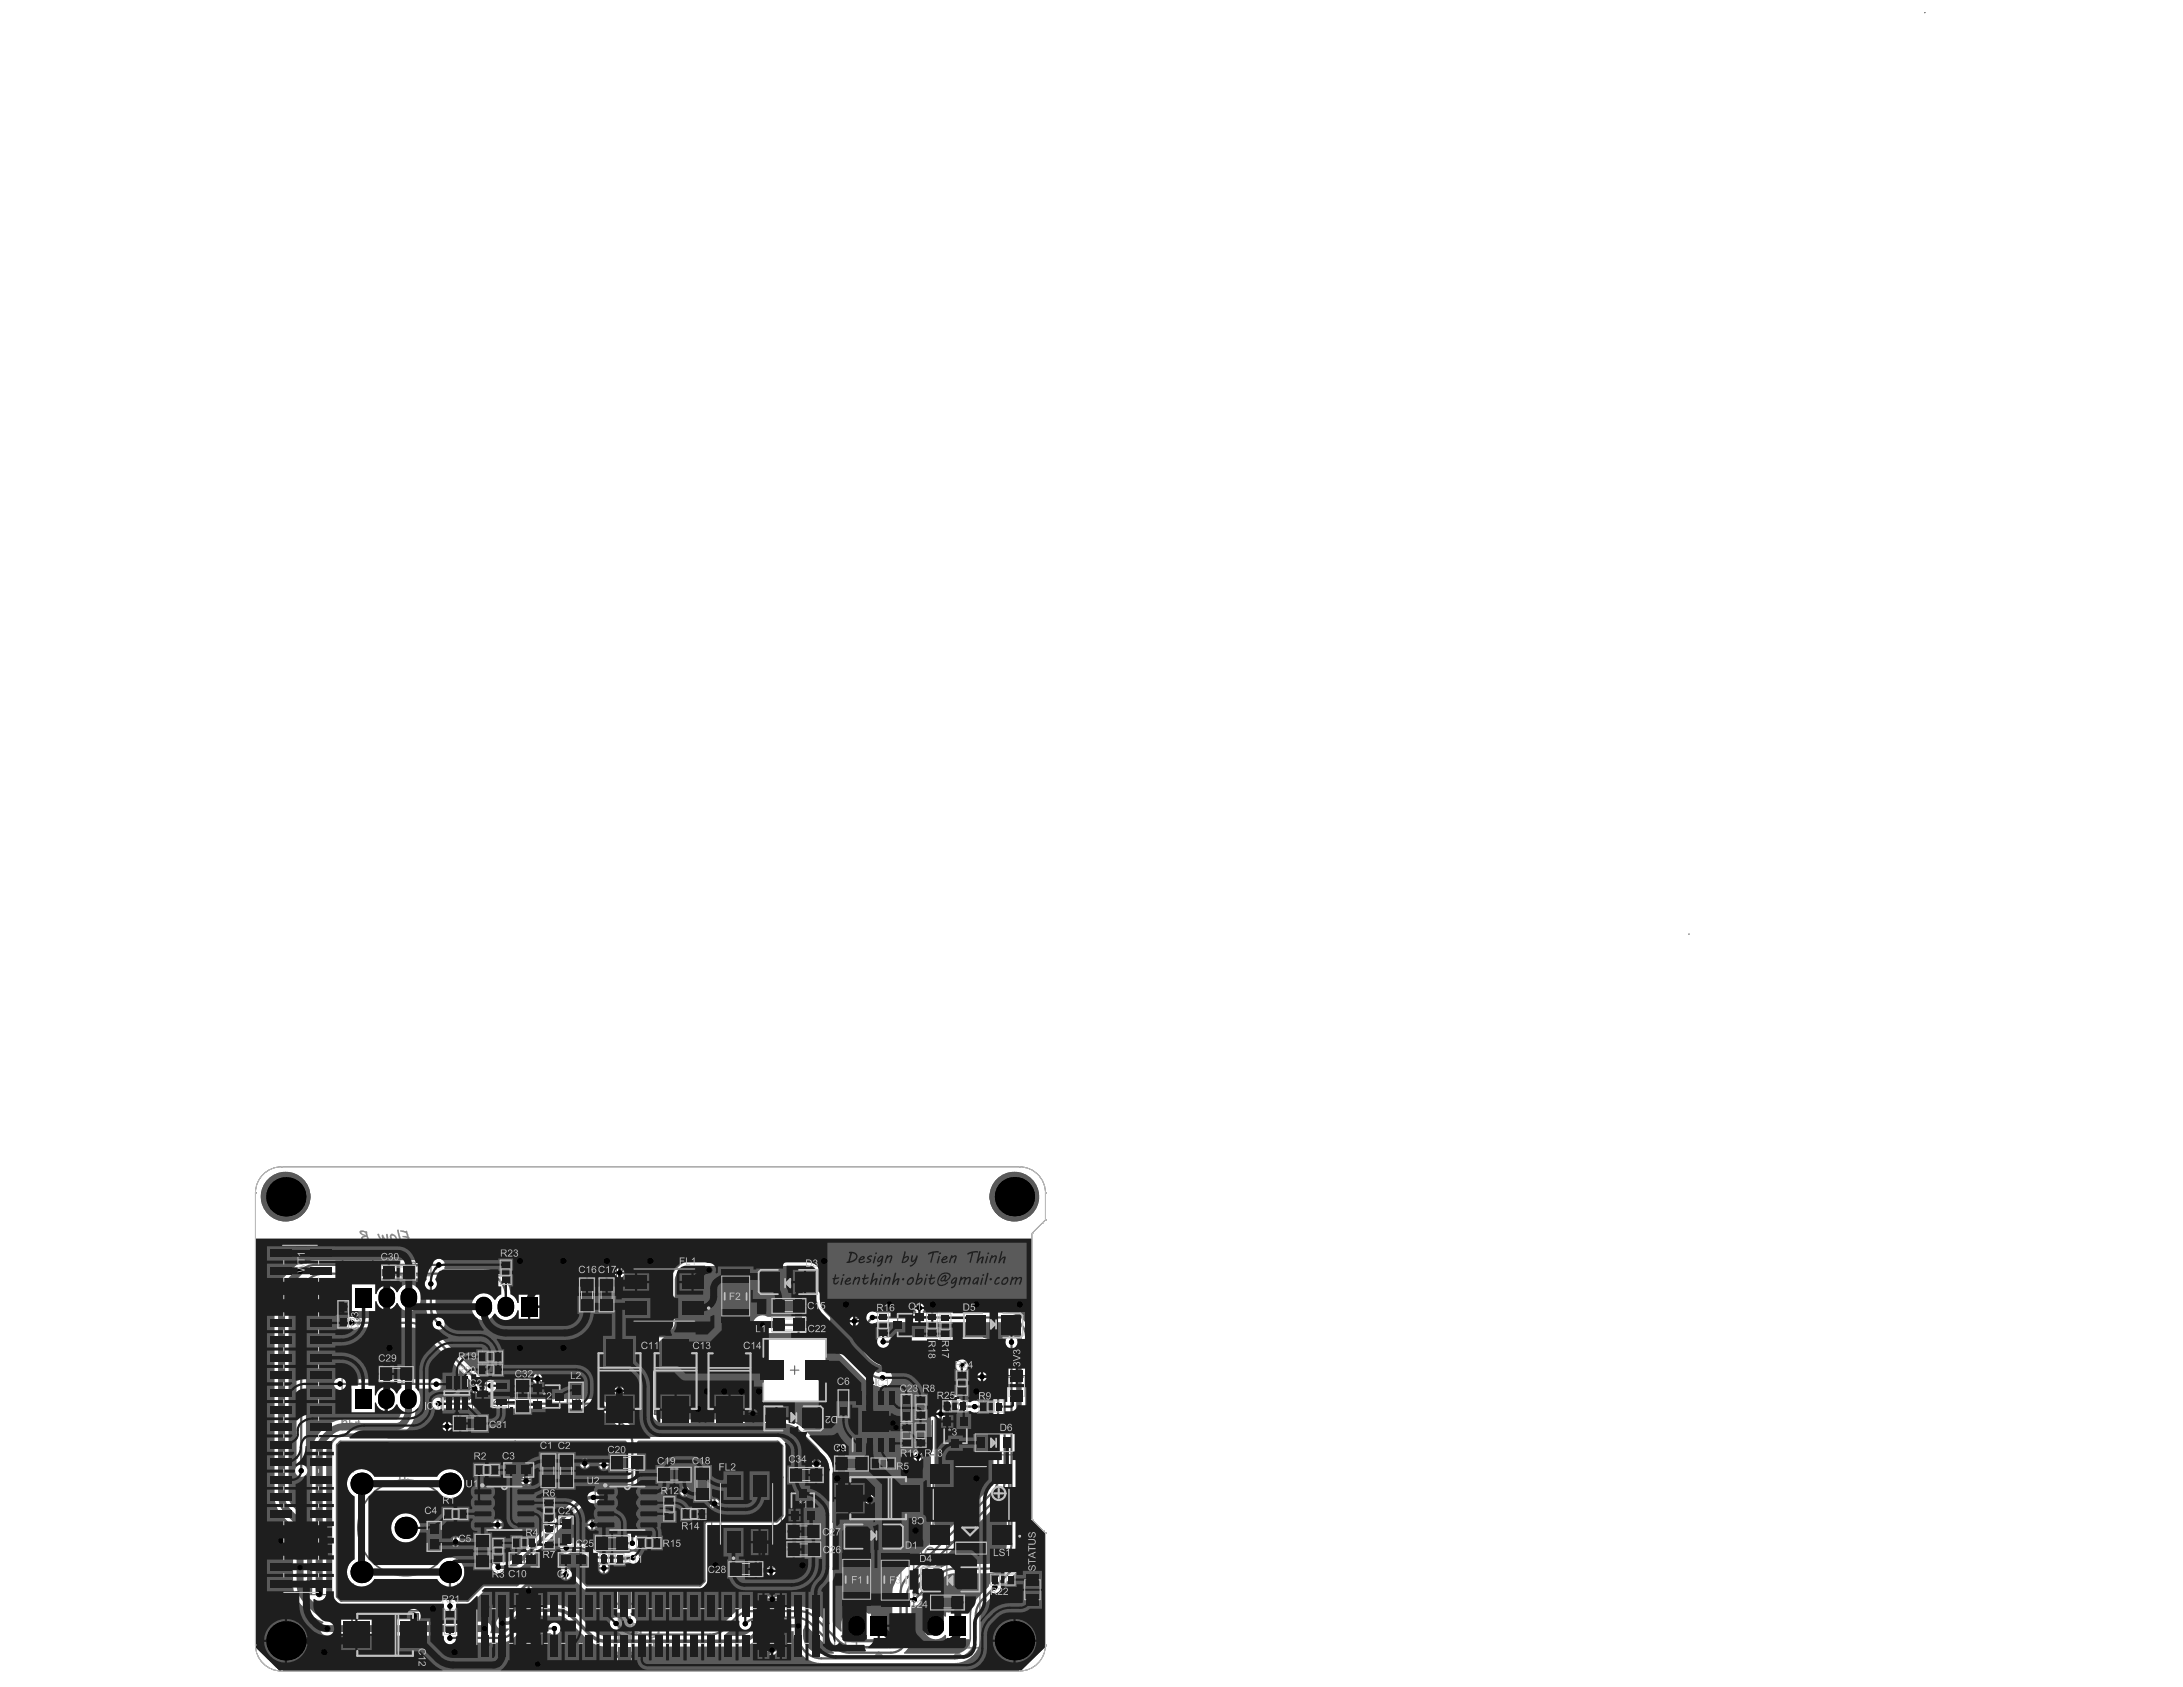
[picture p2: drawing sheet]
<svg xmlns="http://www.w3.org/2000/svg" width="279mm" height="216mm" viewBox="0 0 279 216" stroke-linecap="round" stroke-linejoin="round" font-family="sans-serif">
<g fill="none" stroke="#5a5a5a" stroke-width=".13">
<path d="M38 179.3h1.1M38.5 178.8v1.1M56.5 175.8h4v4.9h-4zM60.8 176.4h4.3v4h-4.3zM78.9 161.3h13v8.9h-13zM96.8 171.1h9.8v8.5h-9.8zM101.2 175.3h1.1M101.7 174.8v1.1M108.9 177.7h6.2v8.3h-6.2zM43.7 187.3h16.4v16.5h-16.4zM60.4 190h8.3v6.1h-8.3zM76.2 190h8.2v6.1h-8.2z"/>
<path d="M91.1 187.6h8.9v13h-8.9zM118 186.2h13.7v12.7h-13.7zM34.6 204.1h7.9M80.4 208.1h1.2M81 207.5v1.2"/>
</g>
<path d="M76.2 171h6.1v11.5h-6.1zM83.4 171h6.1v11.5h-6.1zM90.3 171.1h6.1v11.4h-6.1zM106.6 188.7h11.5v6.1h-11.5zM43.5 206.1h11.5v6.2h-11.5z" fill="none" stroke="#5a5a5a" stroke-width=".22"/>
<path d="M72.6 176.6h2.2v4.4h-2.2zM54.5 194.4h2.2v4.5h-2.2zM64.2 187h4.4v2.2h-4.4zM64.8 198.5h4.5v2.2h-4.5zM71.1 198.5h4.5v2.2h-4.5zM71.3 193.7h2.3v4.5h-2.3z" fill="none" stroke="#5a5a5a" stroke-width=".17"/>
<g fill="#5a5a5a">
<path d="M92.5 173.9l.3-.2 .5-.1a.79 .79 0 0 1 .8 .6 .79 .79 0 0 1-.5 1v-.3a.58 .58 0 0 0 .3-.7 .58 .58 0 0 0-.7-.3h-.1a.56 .56 0 0 0-.6 .4 .56 .56 0 0 0 .5 .7l-.1 .2-.2-.1a.78 .78 0 0 1-.2-1.2z"/>
<path d="M92.3 176h1.4l-.2-.4h.2l.4 .5v.1h-1.8z"/>
<path d="M114.1 191l.4-.3h.3a.94 .94 0 0 1 .7 .8 .94 .94 0 0 1-.4 .9l-.1 .1a.73 .73 0 0 1-1-.5h.2a.58 .58 0 0 0 .8 .3 .58 .58 0 0 0 .3-.8 .56 .56 0 0 0-.5-.6 .56 .56 0 0 0-.6 .5l-.3-.1z"/>
<path d="M85.6 173.9l.4-.2a.84 .84 0 0 1 1.1 .3 .84 .84 0 0 1-.2 1.1l-.2 .1v-.3a.56 .56 0 0 0 .3-.7 .56 .56 0 0 0-.7-.3 .55 .55 0 0 0-.7 .4 .55 .55 0 0 0 .5 .6l-.1 .3-.1-.1a.79 .79 0 0 1-.3-1.2z"/>
<path d="M85.4 176h1.4l-.2-.4h.2l.4 .5v.1h-1.8z"/>
<path d="M85.6 176.9l.3-.1v.2a.36 .36 0 0 0-.3 .5 .36 .36 0 0 0 .5 .2 .36 .36 0 0 0 .2-.5h.2a.3 .3 0 0 0 .2 .4 .3 .3 0 0 0 .4-.2 .3 .3 0 0 0-.4-.4l.1-.2a.5 .5 0 0 1 .4 .7 .5 .5 0 0 1-.8 .2v-.1a.53 .53 0 0 1-.7 .3 .53 .53 0 0 1-.2-.8z"/>
<path d="M73.8 199.4l.3-.1a.42 .42 0 0 1 .4 .6 .42 .42 0 0 1-.8 0h.2a.31 .31 0 0 0 .5 0 .31 .31 0 0 0-.2-.5 .24 .24 0 0 0-.3 .2h-.2z"/>
<path d="M73.4 199.3h.1v.3l-.3 .4h.4v.1h-.5l.2-.4z"/>
<path d="M73.2 179.8h.7v-.4h.2v.6h-.9z"/>
<path d="M73.2 178.9l.3-.1 .4 .4v-.4h.2v.6l-.5-.4a.17 .17 0 0 0-.2-.1 .17 .17 0 0 0-.1 .2 .17 .17 0 0 0 .2 .1l-.1 .1a.31 .31 0 0 1-.2-.4z"/>
<path d="M78.4 173.9l.4-.2a.83 .83 0 0 1 1.2 .4 .83 .83 0 0 1-.5 1.1v-.3a.57 .57 0 0 0 .3-.7 .57 .57 0 0 0-.7-.3 .54 .54 0 0 0-.7 .4 .54 .54 0 0 0 .5 .6l-.1 .3a.8 .8 0 0 1-.4-1.3z"/>
<path d="M78.3 176h1.4l-.3-.4h.2l.4 .5v.1h-1.7z"/>
<path d="M78.3 177.4h1.4l-.3-.4h.2l.4 .5v.1h-1.7z"/>
<path d="M80.1 190.8l.2-.1h.6v.1h-.5a.23 .23 0 0 0-.3 .3 .23 .23 0 0 0 .3 .2h.5v.1h-.6a.35 .35 0 0 1-.3-.2 .35 .35 0 0 1 .1-.4z"/>
<path d="M80 191.5l.4 .3a.18 .18 0 0 0 .2 .2 .18 .18 0 0 0 .2-.2 .18 .18 0 0 0-.2-.1 .15 .15 0 0 1 .2-.1 .15 .15 0 0 1 .1 .2 .27 .27 0 0 1-.3 .3 .27 .27 0 0 1-.3-.2l-.2-.2v.4h-.1z"/>
<path d="M72 196.5l.1-.1 .1 .1a.3 .3 0 0 0-.1 .4 .3 .3 0 0 0 .4 .1l.1-.1a.25 .25 0 0 0 .1-.2 .25 .25 0 0 0-.2-.2v-.1l.2 .1 .1 .4-.3 .2h-.3a.44 .44 0 0 1-.2-.6z"/>
<path d="M72 195.8a.5 .5 0 0 1 .6 .3l.1-.4h.1v.6l-.2-.1-.3-.3a.17 .17 0 0 0-.2-.1 .17 .17 0 0 0-.1 .2l.2 .3-.3-.2z"/>
<path d="M71.9 195.2h.9v.1h-.7l.1 .2h-.1z"/>
<path d="M66.1 199.2l.2-.1a.31 .31 0 0 1 .4 .3h-.1a.32 .32 0 0 0-.5-.1 .32 .32 0 0 0 0 .5l.3 .1 .2-.2h.1l-.1 .2-.3 .1a.47 .47 0 0 1-.3-.3 .47 .47 0 0 1 .1-.5z"/>
<path d="M66.8 199.3l.4-.2v.9h-.1v-.7l-.2 .1z"/>
<path d="M66.8 187.9l.2-.1h.3l.2 .2v.2a.38 .38 0 0 1-.3 .4 .38 .38 0 0 1-.4-.2h.1a.3 .3 0 0 0 .4 0 .3 .3 0 0 0 0-.4l-.1-.1a.22 .22 0 0 0-.3 .2h-.1z"/>
<path d="M66.1 187.9l.2-.1h.2l.2 .1v.1h-.2a.17 .17 0 0 0-.2-.1 .17 .17 0 0 0-.1 .2 .17 .17 0 0 0 .3 .1l-.1 .1a.15 .15 0 0 0-.2 .1 .15 .15 0 0 0 .2 .2 .15 .15 0 0 0 .1-.2h.2a.25 .25 0 0 1-.4 .3 .24 .24 0 0 1 0-.4l-.2-.2z"/>
<path d="M64.4 190.8l.8-.1v.1h-.6a.23 .23 0 0 0-.2 .3 .23 .23 0 0 0 .2 .2h.6v.1h-.6a.35 .35 0 0 1-.3-.2 .35 .35 0 0 1 .1-.4z"/>
<path d="M64.3 191.8h.7l-.2-.1 .1-.1 .3 .3h-.9z"/>
<path d="M51.1 208.3l.6-.1a.91 .91 0 0 1 .7 1.2 .91 .91 0 0 1-1.4 .4l-.1-.3h.2a.58 .58 0 0 0 .7 .3 .58 .58 0 0 0 .4-.8 .56 .56 0 0 0-.5-.6 .56 .56 0 0 0-.6 .4l-.2-.1z"/>
<path d="M49.8 208.2h.2v1.4l.5-.3v.3l-.4 .2-.2 .2h-.1z"/>
<path d="M48.1 208.2h1.2l-.2 .4-.6 .6a.35 .35 0 0 0 0 .6 .35 .35 0 0 0 .5-.3h.2v.1a.57 .57 0 0 1-.9 .3 .57 .57 0 0 1 .1-1l.6-.5h-.9z"/>
<path d="M55.3 195.6l.4-.1a.38 .38 0 0 1 .4 .3 .38 .38 0 0 1-.2 .5v-.2a.3 .3 0 0 0 0-.4 .3 .3 0 0 0-.5 0l-.1 .1a.22 .22 0 0 0 .2 .3l-.1 .2-.2-.2z"/>
<path d="M93 176.9v.6h.8zM92.8 176.7h.2l1.1 .8v.2h-1.1v.3h-.2v-.3h-.5v-.2h.5z"/>
<path d="M112.9 192a.28 .28 0 0 0 .5 0 .28 .28 0 0 0-.5 0zM112.8 191.2a.37 .37 0 0 0 .7 0 .37 .37 0 0 0-.7 0zM112.7 190.9l.4-.2 .4 .1 .1 .1a.49 .49 0 0 1-.2 .8 .41 .41 0 0 1 .3 .4 .41 .41 0 0 1-.4 .4h-.2a.45 .45 0 0 1-.4-.3 .45 .45 0 0 1 .2-.5 .47 .47 0 0 1-.2-.8z"/>
<path d="M67.6 199.3v.3a.19 .19 0 0 0 0 .3 .19 .19 0 0 0 .3-.2v-.1a.22 .22 0 0 0 0-.3 .22 .22 0 0 0-.3 0zM67.5 199.2l.1-.1a.42 .42 0 0 1 .4 .3 .42 .42 0 0 1 0 .4l-.2 .2-.3-.1z"/>
<path d="M55.5 196.4v.3h.4zM55.4 196.3l.7 .4v.1h-.6v.1h-.1v-.1h-.2v-.1h.2z"/>
<circle cx="36.6" cy="210" r="2.25"/>
<circle cx="129.8" cy="153.1" r="2.25"/>
<circle cx="129.8" cy="210" r="2.25"/>
</g>
<g fill="none" stroke="#5a5a5a" stroke-width=".22">
<path d="M76.6 172.5h5.4v8.5h-5.4zM78.6 176.7h1.4M79.3 176v1.5M81.1 162.4h7.8v6.7h-7.8zM83.8 172.5h5.4v8.5h-5.4zM85.8 176.7h1.4M86.5 176v1.5M90.7 172.5h5.4v8.5h-5.4zM92.7 176.8h1.4M93.4 176.1v1.4M44.3 187.9h15.2v15.3h-15.2zM92.2 189.9h6.7v7.7h-6.7z"/>
<path d="M108.2 189h8.4v5.4h-8.4zM111.7 191.7h1.4M112.4 191v1.4M119.5 187.7h9.6v9.7h-9.6zM45.1 206.5h8.4v5.4h-8.4zM48.6 209.2h1.4M49.3 208.5v1.4"/>
<circle cx="51.9" cy="195.5" r="6.1"/>
</g>
<g fill="none" stroke="#5a5a5a" stroke-width=".13">
<path d="M246.3 1.6h.1M216.1 119.5h.1M32.7 152.7h.1M32.7 152.7v57.8M36 149.3a3.3 3.3 0 0 0-3.3 3.4M36 149.3h.1M36 149.3h94.5M130.5 149.3a3.3 3.3 0 0 1 3.3 3.4M130.5 149.3h.1M132.1 157.9h.1M132.1 157.9v36.6M133.5 156.5h.1"/>
<path d="M133.8 152.7h.1M133.8 156.1h.1M133.8 156.1l-1.7 1.8M133.8 152.7v3.4M52.7 166.1h.1M56.9 177.4h3.2v1.7h-3.2zM56.9 178.1l1 1M62.2 176.8h1.5v3.2h-1.5zM63.7 179l-1.1 1M68.8 177.3h2.8v2.9h-2.8zM73.3 177.9h.9v1.8h-.9zM73.4 178.8h.6"/>
<path d="M73.7 178.5v.6M97.7 171.3h8v8.1h-8zM109.3 179.7h5.4v4.4h-5.4zM114.9 168.1h2.8v2.9h-2.8zM45.9 183.7h.1M55.1 195.7h.9v1.8h-.9zM55.3 196.6h.6M55.6 196.3v.6M61.1 190.3h6.7v5.4h-6.7zM64.2 193h.7M64.6 192.6v.8M65.5 187.7h1.8v.9h-1.8z"/>
<path d="M66.1 188.1h.6M66.2 199.2h1.8v.9h-1.8zM66.4 187.8v.6M66.8 199.6h.6M67.1 199.3v.6M72 195.1h.9v1.8h-.9zM72.2 196h.5M72.4 195.7v.6M72.5 199.2h1.8v.9h-1.8zM73.1 199.6h.6M73.4 199.3v.6M76.9 190.3h6.6v5.4h-6.6z"/>
<path d="M79.9 193h.8M80.3 192.6v.8M101.3 191.1h2.9v2.9h-2.9zM109.3 182.6l1.4 1.5M120.8 181.9h2.9v2.8h-2.9zM132.1 194.5h.1M132.1 194.5l1.7 1.7M133.5 195.9h.1M133.8 196.2h.1M133.8 196.2v14.5M32.7 210.5a3.3 3.3 0 0 0 3.3 3.4M32.7 210.5h.1"/>
<path d="M36 213.9h.1M36 213.9h94.5M130.5 213.9h.1M133.8 210.5a3.3 3.3 0 0 1-3.3 3.4M133.8 210.7h.1M133.8 210.5h.1"/>
</g>
<g fill="none" stroke="#5a5a5a" stroke-width="3.2">
<circle cx="36.6" cy="153.1" r="1.59"/>
<circle cx="129.8" cy="153.1" r="1.59"/>
<circle cx="36.6" cy="210" r="1.59"/>
<circle cx="129.8" cy="210" r="1.59"/>
</g>
<g fill="none" stroke="#5a5a5a" stroke-width="3.1">
<circle cx="36.6" cy="153.1" r="1.53"/>
<circle cx="129.8" cy="153.1" r="1.53"/>
<circle cx="36.6" cy="210" r="1.53"/>
<circle cx="129.8" cy="210" r="1.53"/>
</g>
<g fill="#5a5a5a">
<path d="M120.9 181.6h.7v.3h-.7z" fill-rule="evenodd"/>
<path d="M123 181.6h.7v.3h-.7z" fill-rule="evenodd"/>
<path d="M122 184.7h.6v.3h-.6z" fill-rule="evenodd"/>
<path d="M68.5 179.4h.3v.7h-.3z" fill-rule="evenodd"/>
<path d="M68.5 177.4h.3v.6h-.3z" fill-rule="evenodd"/>
<path d="M71.6 178.4h.3v.7h-.3z" fill-rule="evenodd"/>
<path d="M117.7 168.2h.3v.7h-.3z" fill-rule="evenodd"/>
<path d="M117.7 170.3h.3v.6h-.3z" fill-rule="evenodd"/>
<path d="M114.6 169.2h.3v.7h-.3z" fill-rule="evenodd"/>
<path d="M103.4 193.9h.7v.3h-.7z" fill-rule="evenodd"/>
<path d="M101.4 193.9h.7v.3h-.7z" fill-rule="evenodd"/>
<path d="M102.4 190.8h.7v.3h-.7z" fill-rule="evenodd"/>
</g>
<g fill="#5a5a5a">
<path d="M123.5 184.4h.1v.1h-.1z"/>
<path d="M123.2 184.2h.2h-.2l.1 .1-.1 .1h.2a.1 .1 0 0 1-.1 .1 .11 .11 0 0 1-.1-.2z"/>
<path d="M122.6 183.7h.3l-.2 .1 .1 .1-.1 .1h.1a.1 .1 0 0 1-.1 0 .1 .1 0 0 1 0-.1z"/>
<path d="M71.3 177.4h.1v.1h-.1z"/>
<path d="M71.1 177.6l.3 .2-.1-.2a.13 .13 0 0 1 .1 .1 .13 .13 0 0 1-.1 .2 .13 .13 0 0 1-.1-.2h-.1v.1z"/>
<path d="M70.6 178.2l.1-.1-.1 .2h.1v-.1l.2 .1v-.2a.11 .11 0 0 1 .1 .2 .11 .11 0 0 1-.2 0 .11 .11 0 0 1-.2 0 .11 .11 0 0 1 0-.1z"/>
<path d="M70.6 179.1h.3v-.1v.1z"/>
<path d="M115.1 170.4h.3h-.2v.1z"/>
<path d="M115.6 170.7h.1l.2 .2v-.2v.2l-.2-.2-.1 .1 .1 .1h-.1z"/>
<path d="M115.6 170.3h.3l-.3 .3h.3h-.3l.2-.2z"/>
<path d="M115.6 170.1h.1a.12 .12 0 0 1 .2 0 .12 .12 0 0 1-.1 .2l.1-.2h-.1l-.1 .1-.1-.1v.2z"/>
<path d="M101.6 191.4l.2-.1v.4l-.1-.3z"/>
<path d="M102.2 191.8h.2l-.1 .2a.11 .11 0 0 1 0 .2 .11 .11 0 0 1-.1-.1h.1l-.1-.1 .1-.1h-.1z"/>
<path d="M103 191.9l.1-.1v.4v-.3z"/>
<path d="M123.4 183.8l.1 .2v-.2zM123.3 183.7l.1 .1 .2-.1-.1 .3z"/>
<path d="M123 183.9a.13 .13 0 0 0 .2 0 .13 .13 0 0 0-.2 0zM122.9 183.9a.2 .2 0 0 1 .4 0 .2 .2 0 0 1-.4 0z"/>
<path d="M122.4 183.8v.2l.2-.2zM122.4 183.7v.1h.2l-.2 .2v-.2z"/>
<path d="M122.1 183.7v.1a.11 .11 0 0 0 .1 .2 .11 .11 0 0 0 .1-.1 .11 .11 0 0 0 0-.1zM122 183.9a.2 .2 0 0 1 .4 0 .2 .2 0 0 1-.4 0z"/>
<path d="M121.9 183.8a.11 .11 0 0 0-.1 .1 .11 .11 0 0 0 .2 0v-.1zM121.9 183.7a.15 .15 0 0 1 .2 .1 .15 .15 0 0 1-.1 .2 .15 .15 0 0 1-.2-.1z"/>
<path d="M70.7 177.5v.1h.2zM70.6 177.4l.3 .2-.3 .1 .1-.1z"/>
<path d="M70.6 177.9a.15 .15 0 0 0 .3 0 .15 .15 0 0 0-.3 0zM70.6 177.9a.18 .18 0 0 1 .3 0 .18 .18 0 0 1-.3 0z"/>
<path d="M70.7 178.5v.1h.2zM70.7 178.4l.2 .2h-.3h.1z"/>
<path d="M70.6 178.8a.11 .11 0 0 0 .2 .1 .11 .11 0 0 0 0-.2zM70.6 178.8a.16 .16 0 0 1 .3 0 .16 .16 0 0 1-.3 0z"/>
<path d="M115.2 170.7a.14 .14 0 0 0 0 .2 .14 .14 0 0 0 .2-.2zM115.1 170.7l.3-.1a.2 .2 0 0 1-.1 .3 .2 .2 0 0 1-.2-.2z"/>
<path d="M115.6 169.9a.08 .08 0 0 0 .1 0 .08 .08 0 0 0-.1 0zM115.6 169.8a.16 .16 0 0 1 .2 0 .16 .16 0 0 1 0 .2l.1-.1-.2-.1a.12 .12 0 0 1 0 .2 .12 .12 0 0 1-.1-.2z"/>
<path d="M115.6 169.6a.15 .15 0 0 0 .1 .1 .15 .15 0 0 0 .2-.1zM115.6 169.6a.16 .16 0 0 1 .3 0 .16 .16 0 0 1-.3 0z"/>
<path d="M115.6 169.3l.2 .1v-.1zM115.6 169.3l.2-.1 .1 .1-.1 .2z"/>
<path d="M101.6 191.8l-.1 .2h.1zM101.5 191.8l.2 .4-.1-.2-.2 .2z"/>
<path d="M101.8 192a.15 .15 0 0 0 .3 0 .15 .15 0 0 0-.3 0zM101.8 192a.18 .18 0 0 1 .3 0 .18 .18 0 0 1-.3 0z"/>
<path d="M102.5 191.9l-.1 .1h.1zM102.6 191.8l.1 .3-.2 .1v-.1l-.1-.1z"/>
<path d="M102.8 191.8a.13 .13 0 0 0-.1 .2 .13 .13 0 0 0 .2 .1v-.2zM102.7 191.8h.2a.18 .18 0 0 1 0 .2 .18 .18 0 0 1-.2 .1z"/>
<circle cx="101.5" cy="191.4" r=".06"/>
</g>
<path d="M100.7 164.1h.4M100.9 163.8v.5M126.8 169.6h.5M127.1 169.4v.5M101.3 181.5h.4M101.5 181.3v.4M111.5 196.6h.5M111.7 196.4v.5M121.5 202.1h.4M121.7 201.9v.4" fill="none" stroke="#5a5a5a" stroke-width=".13"/>
<g fill="#8c8c8c">
<path d="M112.5 211.3l1 1h-2z"/>
<path d="M122.6 211.3l1 1h-2z"/>
<path d="M67.6 170.4l1 1.1h-2z"/>
<path d="M45.7 161.8h2l-1 1.1z"/>
<path d="M45.6 174.8h2l-1 1z"/>
</g>
<g fill="none" stroke="#8c8c8c" stroke-width=".2">
<path d="M43.8 159.4h11.4v10.6h-11.4zM47.7 159.4v3.8M51.1 159.5v3.7M43.8 172.3h11.3v10.7h-11.3zM43.8 176.2h11.3M43.8 163.2h11.4M45.8 176.2v.9h1.4v-.9M45.9 163.3v.8h1.4v-.8M47.7 172.4v3.8M51.2 172.5v3.7M51.5 176.2v.9h1.4v-.9M51.5 163.2v.9h1.4v-.9"/>
<path d="M59.1 163.3h11.3v6.8h-11.3zM61.3 170.1v-.9h1.4v.9M67 170v-.8h1.4v.8M106.8 190.6h8.5v20.3h-8.5zM111.1 190.6v13.5M116.9 190.6h8.5v20.3h-8.5zM121.2 190.6v13.5M106.8 204.1h8.5M108.2 210.9v-.8h1.4v.8M112.5 210.9v-.9h1.4v.9M116.9 204.1h8.5M118.3 210.9v-.8h1.4v.8"/>
<path d="M122.6 210.9v-.9h1.4v.9"/>
</g>
<path d="M79.1 205.2h-1.2v6.3h1.2M79.2 207h1.4v2.8h-1.4zM80.7 205.2h1.3v6.3h-1.3" fill="none" stroke="#8c8c8c" stroke-width=".28"/>
<path d="M44.3 192.2v6.7M45.3 188.4v-.5h13.3v.5M59.5 192.2v6.7M45.3 202.7v.5h13.3v-.5" fill="none" stroke="#8c8c8c" stroke-width=".13"/>
<path d="M79.2 207h1.4v2.8h-1.4z" fill-rule="evenodd" fill="#8c8c8c"/>
<g fill="#8c8c8c">
<path d="M108.3 201.4a.31 .31 0 0 1 .2 .4v.4l.3-.5a.49 .49 0 0 1 .4-.4 .49 .49 0 0 1 .5 .4 .44 .44 0 0 1-.3 .5v-.1a.28 .28 0 0 0 .1-.4 .28 .28 0 0 0-.4-.1l-.4 .7a.22 .22 0 0 1-.2 .2 .22 .22 0 0 1-.2-.1z"/>
<path d="M108.3 200.4l.5-.2v-.3l.1-.1 .1 .1v.2l.5-.2a.13 .13 0 0 1 .2 0 .13 .13 0 0 1 0 .2l-.2 .1a.44 .44 0 0 0-.5 .6l.6-.4a.6 .6 0 0 1-.5 .6l-.3 .1v-.7h-.1a.24 .24 0 0 1-.4 0z"/>
<path d="M108.3 199l.6-.4 .6-.3a.14 .14 0 0 1 .1 0 .14 .14 0 0 1 .1 .1 .14 .14 0 0 1-.1 .1l-1.1 .6a.15 .15 0 0 0 .1 .2 .15 .15 0 0 0 .2 0h.5a.18 .18 0 0 1 .3-.1 .18 .18 0 0 1 0 .3h-1.2a.25 .25 0 0 1-.1-.5z"/>
<path d="M108.5 196a.15 .15 0 0 1 .2-.1 .16 .16 0 0 1-.1 .3v.1a.23 .23 0 0 0 0 .4 .23 .23 0 0 0 .3-.1l.4-.3a.3 .3 0 0 0 .1-.4v-.1a.27 .27 0 0 1 .3 .2 .27 .27 0 0 1-.2 .3l-.1 .3-.5 .3h-.4l-.2-.3z"/>
<path d="M108.3 194.5l1.1-.3a.18 .18 0 0 1 .2-.1 .18 .18 0 0 1 .1 .3l-1.4 .3-.1-.1z"/>
<path d="M108.3 193l1.2-.4a.17 .17 0 0 1 .2-.1 .17 .17 0 0 1 .1 .3l-1.3 .3 .9 .3a.19 .19 0 0 1 .2 .1 .19 .19 0 0 1-.1 .3l-1.1 .3a.13 .13 0 0 1-.2-.1 .13 .13 0 0 1 .2-.1l.9-.3-.7-.2a.3 .3 0 0 1-.3-.4z"/>
<path d="M122.6 198.3l.4-.2a.24 .24 0 0 1 .3 0 .24 .24 0 0 1 0 .4 .17 .17 0 0 1-.1 .2 .17 .17 0 0 1-.2 0l.1-.4-.2 .1-.2 .2a.28 .28 0 0 0 0 .4 .28 .28 0 0 0 .5 0l.4-.3 .1-.4a.14 .14 0 0 1-.1-.2 .14 .14 0 0 1 .2-.1 .14 .14 0 0 1 .1 .2v.3l-.4 .5-.4 .3h-.4a.58 .58 0 0 1-.1-1z"/>
<path d="M122.4 196.8l1.3-.4a.19 .19 0 0 1 .2-.1 .19 .19 0 0 1 .1 .2l-1.3 .4 1 .4a.19 .19 0 0 1 .1 .2 .19 .19 0 0 1-.1 .1l-1.1 .4a.12 .12 0 0 1-.2-.1 .12 .12 0 0 1 .2-.1l.9-.4-.8-.2a.32 .32 0 0 1-.3-.4z"/>
<path d="M112.8 198.8l.3-.3a.23 .23 0 0 1 .3 .1 .23 .23 0 0 1-.1 .3v.2a.16 .16 0 0 1-.1 .2 .16 .16 0 0 1-.2-.1 .16 .16 0 0 1 .1-.2v-.3l-.3 .3-.1 .2a.31 .31 0 0 0 .2 .4 .31 .31 0 0 0 .4-.1l.3-.4a.34 .34 0 0 0 .1-.5 .29 .29 0 0 1 .3 .2 .29 .29 0 0 1-.1 .3l-.5 .5-.3 .2h-.3l-.3-.3v-.3z"/>
<path d="M112.5 197.2l1.2-.3a.21 .21 0 0 1 .3-.1 .21 .21 0 0 1 .1 .2l-1.4 .4 .9 .3a.2 .2 0 0 1 .3 .2 .2 .2 0 0 1-.2 .2l-1.1 .3a.12 .12 0 0 1-.2-.1 .12 .12 0 0 1 .2-.1l.9-.2-.8-.3a.27 .27 0 0 1-.2-.5z"/>
<path d="M118.2 202.3a.18 .18 0 0 1 .2 0 .18 .18 0 0 1 0 .2l.1 .6 .2-.4a.52 .52 0 0 1 .5-.5 .52 .52 0 0 1 .5 .3v.1a.37 .37 0 0 1-.4 .6l.2-.4a.25 .25 0 0 0-.2-.4 .25 .25 0 0 0-.3 .2l-.4 .6a.26 .26 0 0 1-.4 .2z"/>
<path d="M118.2 201.3l.6-.2 .1-.3h.1v.2l.3-.1a.22 .22 0 0 1 .4 0l-.2 .2a.44 .44 0 0 0-.5 .6v.1l.5-.4a.12 .12 0 0 1 .2-.1 .12 .12 0 0 1-.1 .2l-.3 .3a.3 .3 0 0 1-.5 .1v-.2a.16 .16 0 0 0 0-.2 .16 .16 0 0 0-.1-.1 .27 .27 0 0 1-.5-.1z"/>
<path d="M118.2 200l.7-.5 .5-.2a.15 .15 0 0 1 .2-.1 .15 .15 0 0 1 .1 .2l-.9 .4-.4 .3 .1 .1h.8a.16 .16 0 0 1 .3 0 .16 .16 0 0 1-.1 .2h-1.1a.23 .23 0 0 1-.2-.1 .23 .23 0 0 1 0-.3z"/>
<path d="M118.5 196.8h.2l-.2 .4a.26 .26 0 0 0 0 .3 .26 .26 0 0 0 .4 0l.4-.3a.22 .22 0 0 0 .2-.2 .22 .22 0 0 0-.2-.2 .25 .25 0 0 1 .4 .1 .25 .25 0 0 1-.2 .3l-.5 .6h-.5l-.2-.2v-.4z"/>
<path d="M118.4 193.2l.6-.3 .4-.1a.18 .18 0 0 1 .2-.1 .18 .18 0 0 1 .1 .3l-.6 .1-.5 .2a.26 .26 0 0 0-.2 .3 .26 .26 0 0 0 .2 .3l.7-.2a.17 .17 0 0 1 .2-.1 .17 .17 0 0 1 0 .3l-.8 .2a.41 .41 0 0 1-.5-.2 .41 .41 0 0 1 .1-.6z"/>
<path d="M118.3 192.2a.35 .35 0 0 0 .5 0l.7-.1-.1 .1a.21 .21 0 0 0-.1 .2 .21 .21 0 0 0 .1 .2l.3-.5 .1-.6a.16 .16 0 0 0 0-.2 .16 .16 0 0 0-.3 0v.3a.35 .35 0 0 1-.4 .3z"/>
<path d="M49.1 162.2l.3-.2a.15 .15 0 0 1 .2 0 .15 .15 0 0 1 0 .2v.2a.11 .11 0 0 1-.2 .1 .11 .11 0 0 1 0-.2l.1-.2-.4 .4v.2h.2h.3l.2-.3a.26 .26 0 0 0 0-.4 .2 .2 0 0 1 .3 .1 .2 .2 0 0 1-.1 .3l-.3 .4-.3 .1a.37 .37 0 0 1-.4-.2 .37 .37 0 0 1 .1-.5z"/>
<path d="M49 161l.8-.2a.21 .21 0 0 1 .3 .1l-.9 .2 .6 .3a.13 .13 0 0 1 .2 .1 .13 .13 0 0 1-.1 .2l-.9 .2a.16 .16 0 0 1 .1-.2 .16 .16 0 0 1 .2 0l.5-.2-.6-.1-.2-.2z"/>
<path d="M52.6 161.6h.1a.34 .34 0 0 1 .3-.1 .34 .34 0 0 1 .3 .3l-.1 .2a.46 .46 0 0 0 .3-.6h.1v.3a.38 .38 0 0 1-.1 .4 .38 .38 0 0 1-.4 0 .25 .25 0 0 0 0-.4 .25 .25 0 0 0-.3 0 .25 .25 0 0 0-.1 .3v.1a.13 .13 0 0 1 .2 .1 .13 .13 0 0 1-.1 .1 .13 .13 0 0 1-.2-.1l-.1-.2z"/>
<path d="M52.5 160.8l.9-.5a.1 .1 0 0 1 .1-.1 .1 .1 0 0 1 .1 .1 .1 .1 0 0 1-.1 .1l-.7 .4a.12 .12 0 0 0 0 .2 .12 .12 0 0 0 .2 0l.3-.1a.15 .15 0 0 1 .2 0 .15 .15 0 0 1 0 .2h-.7a.22 .22 0 0 1-.3-.3z"/>
<path d="M49.2 175.1a.24 .24 0 0 1 .4 0l-.1 .2a.12 .12 0 0 1 0 .2 .12 .12 0 0 1-.1 0 .12 .12 0 0 1 0-.2v-.2l-.2 .2a.25 .25 0 0 0 0 .4 .25 .25 0 0 0 .4-.1l.3-.4a.11 .11 0 0 1-.1-.2 .11 .11 0 0 1 .1 0 .11 .11 0 0 1 .1 .1v.1l-.3 .5-.3 .2h-.2l-.2-.1-.1-.3z"/>
<path d="M48.9 174.1l1-.4a.12 .12 0 0 1 .1 0 .12 .12 0 0 1 0 .2l-.9 .2 .6 .3a.18 .18 0 0 1 .2 0 .18 .18 0 0 1 0 .3l-.9 .2a.12 .12 0 0 1-.1-.2 .12 .12 0 0 1 .2 0l.6-.2-.7-.2z"/>
<path d="M52.6 174.6a.35 .35 0 0 1 .5 0 .35 .35 0 0 1 .1 .4h.1a.38 .38 0 0 0 .2-.6h.1v.3a.38 .38 0 0 1-.2 .4 .38 .38 0 0 1-.4 0h.1a.23 .23 0 0 0 0-.3 .23 .23 0 0 0-.3-.1l-.1 .1v.3a.14 .14 0 0 1 .2 .1 .14 .14 0 0 1-.1 .2 .14 .14 0 0 1-.2-.1l-.1-.4z"/>
<path d="M52.5 173.8l.9-.5a.12 .12 0 0 1 .2 0 .12 .12 0 0 1 0 .1 .12 .12 0 0 1-.2 .1l-.6 .3a.13 .13 0 0 0-.1 .2 .13 .13 0 0 0 .2 0h.5a.11 .11 0 0 1 .2 .1 .11 .11 0 0 1-.2 0h-.6a.21 .21 0 0 1-.2 0 .21 .21 0 0 1-.1-.3z"/>
<path d="M61.1 175.2l.5-.4 .7-.4a.14 .14 0 0 1 .2 0 .14 .14 0 0 1 .1 .2 .14 .14 0 0 1-.2 0l-1.1 .7 .2 .1h.7a.16 .16 0 0 1 .2-.1 .16 .16 0 0 1 0 .3h-1.1a.25 .25 0 0 1-.2-.4z"/>
<path d="M67 175l.3-.2a.24 .24 0 0 1 .4 0 .24 .24 0 0 1-.1 .4 .16 .16 0 0 1-.1 .3 .15 .15 0 0 1-.2-.1l.1-.5-.3 .4-.1 .4a.76 .76 0 0 0 1-.8 .14 .14 0 0 1 .1-.2 .14 .14 0 0 1 .1 .2v.3l-.2 .3-.6 .5h-.4l-.2-.2v-.3z"/>
<path d="M66.8 173.5l.6-.3 .6-.1a.18 .18 0 0 1 .2-.1 .18 .18 0 0 1 .1 .2l-1.3 .4 1 .4a.17 .17 0 0 1 .1 .1 .17 .17 0 0 1-.1 .2l-1.1 .4a.14 .14 0 0 1-.2-.1 .14 .14 0 0 1 .2-.2l.9-.2-.8-.3a.27 .27 0 0 1-.2-.4z"/>
<path d="M63.9 175.1l.3-.3a.36 .36 0 0 1 .5 0 .36 .36 0 0 1 0 .5l.1 .1 .2-.2 .2-.4a.15 .15 0 0 1 0-.3 .14 .14 0 0 1 .2 .2v.3l-.3 .5a.29 .29 0 0 1-.4 .1 .29 .29 0 0 1-.2-.3 .18 .18 0 0 0 0-.3 .18 .18 0 0 0-.2 0l-.2 .3v.3a.12 .12 0 0 1 0 .2 .12 .12 0 0 1-.2-.1l-.1-.4z"/>
<path d="M64.1 173.6a.16 .16 0 0 1 .1 .1 .16 .16 0 0 1-.1 .2v.1a.15 .15 0 0 0 0 .3 .15 .15 0 0 0 .2-.2l.2-.3a.22 .22 0 0 1 .2-.3l-.1 .6 .4-.1 .1-.5a.13 .13 0 0 1 0-.2 .13 .13 0 0 1 .2 0l-.1 .6a.22 .22 0 0 1 0 .2 .22 .22 0 0 1-.2 .1l-.8 .3a.24 .24 0 0 1-.4 0 .24 .24 0 0 1 0-.4z"/>
<path d="M63.9 172.2l1.1-.4a.27 .27 0 0 1 .5 .1l-1.4 .4 .8 .3a.22 .22 0 0 1 .3 .1 .22 .22 0 0 1-.1 .3l-1.1 .3a.12 .12 0 0 1-.2 0 .12 .12 0 0 1 0-.2 .12 .12 0 0 1 .2 0l.9-.3-.8-.3a.23 .23 0 0 1-.2-.1 .23 .23 0 0 1 0-.2z"/>
<path d="M69.9 160.5h.5l.4 .3a.3 .3 0 0 1 .2 .4 .3 .3 0 0 1-.3 .2h-.1a.19 .19 0 0 0-.3 0 .19 .19 0 0 0 .1 .3l.3 .2h.3a.11 .11 0 0 1 .2 0 .11 .11 0 0 1-.1 .1l-.3 .1h-.2l-.5-.5a.34 .34 0 0 1 .1-.4 .34 .34 0 0 1 .4 0h.1v-.1l-.1-.2a.55 .55 0 0 0-.7-.1z"/>
<path d="M69.2 160.6h.3a.22 .22 0 0 1 .2 .1 .22 .22 0 0 1 .1 .2l-.4-.1 .4 .8a.3 .3 0 0 1-.1 .5z"/>
<path d="M65.5 160.7a.57 .57 0 0 1 .9 .2l-.2 .1-.2-.2a.27 .27 0 0 0-.4 .2 .27 .27 0 0 0 .2 .3l.4 .3a.52 .52 0 0 1 .4 .5h-.7a.27 .27 0 0 1-.5-.2l.9-.1-.7-.3a.52 .52 0 0 1-.1-.8z"/>
<path d="M62 161.1h.3l.3 .2a.24 .24 0 0 1 0 .3 .24 .24 0 0 1-.2 .1 .15 .15 0 0 0 0 .2 .15 .15 0 0 0 .2 0 .14 .14 0 0 1 .1 .2 .14 .14 0 0 1-.2 0l-.4-.2a.27 .27 0 0 1 0-.3 .27 .27 0 0 1 .3-.1l-.1-.2h-.3z"/>
<path d="M59.9 161.2a.35 .35 0 0 1 .5 0 .14 .14 0 0 1 .2-.2 .13 .13 0 0 1 .1 .2l.2 .5a.2 .2 0 0 1 0 .2 .2 .2 0 0 1-.2 .2l-.1-.5-.3-.2a.15 .15 0 0 0-.2-.1 .16 .16 0 0 0 .1 .3l.1 .2a.17 .17 0 0 1 0 .2 .17 .17 0 0 1-.2 .1l-.2-.7z"/>
<path d="M59 161.1h.3l.2 .1a.3 .3 0 0 1 .1 .3 .3 .3 0 0 1-.3 .3l.4 .1a.14 .14 0 0 1 0 .2 .14 .14 0 0 1-.2 0l-.1-.1a.29 .29 0 0 1-.3-.3 .29 .29 0 0 1 .3-.2l-.1-.2h-.3z"/>
<path d="M57 161.2a.15 .15 0 0 0 0 .2 .16 .16 0 0 0 .3-.1l.2 .3 .1 .3a.13 .13 0 0 0 0 .2 .13 .13 0 0 0 .2 0 .13 .13 0 0 0 0-.2l-.1-.5a.15 .15 0 0 0 0-.2 .15 .15 0 0 0-.2 0l-.3-.1z"/>
<path d="M51.2 157.5l.7 .1a.17 .17 0 0 1 .2-.1 .17 .17 0 0 1 .1 .2l.2 .7v.2a.21 .21 0 0 1 0 .2 .21 .21 0 0 1-.1 .2l-.2-.5-.6-.2v-.1h.6a.6 .6 0 0 0-.8-.5l-.1-.1z"/>
<path d="M50.8 157.4a.15 .15 0 0 1 .2 0 .15 .15 0 0 1 0 .2l.3 1a.16 .16 0 0 1 .1 .2 .16 .16 0 0 1-.3 .1z"/>
<path d="M48.3 157.9a.65 .65 0 0 1 .5 .6v.1l.1-.2a.16 .16 0 0 1-.1-.3 .16 .16 0 0 1 .2 0l.5 .6-.1-.5a.16 .16 0 0 1 0-.2 .16 .16 0 0 1 .2 0l.1 .7a.24 .24 0 0 1-.3 .2 .24 .24 0 0 1-.2-.3l-.1-.1-.1 .1a.2 .2 0 0 1-.2 .3 .2 .2 0 0 1-.2-.3l-.3-.6z"/>
<path d="M51.2 170.4l.7 .1a.17 .17 0 0 1 .2 0 .17 .17 0 0 1 .1 .2l.2 .7v.2a.17 .17 0 0 1 .1 .2 .17 .17 0 0 1-.2 .1l-.2-.5-.6-.1v-.2h.6a.6 .6 0 0 0-.7-.5l-.2-.1z"/>
<path d="M50.8 170.4l.1-.1 .1 .1 .3 1.2a.16 .16 0 0 1 .1 .2 .16 .16 0 0 1-.3 0z"/>
<path d="M48.3 170.9a.26 .26 0 0 1 .3 .3l.2 .4 .1-.3a.16 .16 0 0 1-.1-.2 .16 .16 0 0 1 .2-.1l.5 .6-.1-.4a.16 .16 0 0 1 0-.2 .16 .16 0 0 1 .2 0l.1 .6a.26 .26 0 0 1-.2 .3 .26 .26 0 0 1-.3-.3l-.1-.1-.1 .1a.2 .2 0 0 1-.2 .2 .2 .2 0 0 1-.2-.2l-.3-.6z"/>
<path d="M53.8 185.5h.2v.3a.44 .44 0 0 0 .5 .5l.4 .1-.2-.7v-.2h.1l.4 1.3a.15 .15 0 0 1 .1 .2 .15 .15 0 0 1-.2 .1 .16 .16 0 0 1-.1-.3l-.1-.2-.7-.1 .1 .2a.15 .15 0 0 1 0 .3 .15 .15 0 0 1-.2 0l-.4-1.3z"/>
<path d="M50.6 186.1a.14 .14 0 0 0 0 .2 .14 .14 0 0 0 .2 0l.3 .2 .1 .3a.13 .13 0 0 0 0 .2 .13 .13 0 0 0 .2 0 .13 .13 0 0 0 0-.2l-.1-.5a.2 .2 0 0 0 0-.2 .2 .2 0 0 0-.2-.1l-.1 .2a.29 .29 0 0 0-.4-.1z"/>
<path d="M83 206.2a.18 .18 0 0 0 .2 .2 .18 .18 0 0 0 .2-.1l.8-.2-.1 .2a.16 .16 0 0 0-.1 .2 .16 .16 0 0 0 .2 .2l.3-.5v-.6a.16 .16 0 0 0 0-.3 .16 .16 0 0 0-.2 .1v.2a.36 .36 0 0 1-.4 .4z"/>
<path d="M81 208.6h.2l-.1 .2h.6v.2h-.9v-.1z"/>
<path d="M69.4 163.7h.2v.6a.12 .12 0 0 0 .1 .1 .12 .12 0 0 0 .1-.1h.2a.3 .3 0 0 1-.3 .3 .3 .3 0 0 1-.3-.3z"/>
<path d="M67.8 163.7h.5l.1 .5h-.2a.15 .15 0 0 0-.2 0 .15 .15 0 0 0 0 .2 .15 .15 0 0 0 .2 0h.2l-.1 .2h-.4l-.1-.2v-.2a.27 .27 0 0 1 .4-.2v-.2h-.4z"/>
<path d="M43.9 181.8l.2-.1a.3 .3 0 0 1 .4 .4v.6h-.2v-.6a.13 .13 0 0 0-.1-.2 .13 .13 0 0 0-.2 .1h-.1z"/>
<path d="M44 168.8l.3-.1 .2 .1v.8h-.1v-.6a.12 .12 0 0 0-.1-.2 .12 .12 0 0 0-.1 .2h-.2z"/>
<path d="M45.6 168.8l.4-.1 .1 .1a.22 .22 0 0 1-.1 .4 .26 .26 0 0 1-.1 .4 .26 .26 0 0 1-.3-.2h.2a.11 .11 0 0 0 .1 0 .11 .11 0 0 0 .1-.1 .11 .11 0 0 0-.2-.1v-.1a.14 .14 0 0 0 .2-.1 .14 .14 0 0 0-.1-.1 .14 .14 0 0 0-.2 .1l-.1-.1z"/>
<path d="M111.5 205.5h.2v.6a.13 .13 0 0 0 .1 .2 .13 .13 0 0 0 .1-.2l.2 .1v.1l-.3 .2a.29 .29 0 0 1-.3-.4z"/>
<path d="M110 205.6h.1a.28 .28 0 0 1 .4 .2h-.2a.14 .14 0 0 0-.2-.1 .14 .14 0 0 0-.1 .1 .14 .14 0 0 0 .2 .2l.2 .3 .1 .2h-.6v-.2h.3l-.3-.4z"/>
<path d="M121.7 205.4h.2v.6a.12 .12 0 0 0 .1 .2 .12 .12 0 0 0 .1-.2l.2 .1v.1l-.3 .2a.26 .26 0 0 1-.3-.3z"/>
<path d="M120.2 205.4h.2l.3 .2v.2l-.3-.1v.6h-.2z"/>
<path d="M51.7 188.6h.2v.6a.12 .12 0 0 0 .1 .2 .12 .12 0 0 0 .1-.2h.2v.1a.3 .3 0 0 1-.4 .2 .3 .3 0 0 1-.2-.3z"/>
<path d="M51.1 188.6h.1l.1 .1 .2 .1v.2l-.2-.1v.6h-.2z"/>
<path d="M108.8 197.4a.35 .35 0 0 1 .5-.1 .35 .35 0 0 1 .1 .4l-.9 .3zM108.6 197.2l-.2 .4-.1 .7a.13 .13 0 0 0 .1 .1 .13 .13 0 0 0 .1-.2l.9-.2a.14 .14 0 0 0 .2 .2 .14 .14 0 0 0 .1-.2v-.5l-.4-.5h-.3z"/>
<path d="M123 195.4a.37 .37 0 0 1 .4-.2 .37 .37 0 0 1 .2 .4v.1l-.9 .3zM122.8 195.2l-.4 .8 .1 .5 .1-.1 .1-.2 .9-.2a.14 .14 0 0 0 .2 .1 .14 .14 0 0 0 .1-.2l-.1-.5-.2-.3-.4-.1z"/>
<path d="M113 195.9a.35 .35 0 0 1 .5-.1 .35 .35 0 0 1 .1 .4l-.9 .3zM112.8 195.8l-.3 .5v.5a.14 .14 0 0 0 .2 .1 .14 .14 0 0 0 0-.2l1-.2a.13 .13 0 0 0 .1 .1 .13 .13 0 0 0 .1-.1v-.6l-.3-.3-.4-.1z"/>
<path d="M118.7 198.3h.1a.35 .35 0 0 1 .4-.1 .35 .35 0 0 1 .2 .3l.1 .1-.3 .1-.7 .2zM118.6 198.2l-.4 .7 .1 .5 .1-.1 .1-.2 .9-.2 .1 .1a.13 .13 0 0 0 .1 .1 .13 .13 0 0 0 .1-.2l-.1-.6-.2-.3h-.5z"/>
<path d="M118.6 194.8l.5-.3a.23 .23 0 0 1 .3 .1 .23 .23 0 0 1 0 .3l-.1 .2-.4 .3a.3 .3 0 0 1-.5-.1 .3 .3 0 0 1 .1-.4zM118.4 194.6l-.1 .3a.49 .49 0 0 0 0 .7 .49 .49 0 0 0 .7-.1l.4-.3a.39 .39 0 0 0 .2-.4v-.3l-.3-.2-.6 .1z"/>
<path d="M49.4 160l.3-.1a.21 .21 0 0 1 .1 .3 .21 .21 0 0 1-.2 .1l-.4 .2zM49.2 160l-.2 .5v.3h.1l.1-.2 .7-.1v.1l.1-.1v-.4l-.2-.3-.3-.1z"/>
<path d="M49.4 173a.29 .29 0 0 1 .3 0 .29 .29 0 0 1 .1 .3l-.7 .2zM49.2 172.9l-.2 .6a.15 .15 0 0 0-.1 .2 .15 .15 0 0 0 .2 .1v-.2l.7-.1 .2 .1v-.1v-.4l-.2-.3-.3-.1z"/>
<path d="M61.6 173.5a.37 .37 0 0 1 .5-.1 .37 .37 0 0 1 .1 .4l-.9 .3zM61.4 173.4l-.3 .5v.6a.16 .16 0 0 0 .2 0 .16 .16 0 0 0 0-.2l1-.2a.14 .14 0 0 0 .1 .2 .14 .14 0 0 0 .1-.2v-.5l-.3-.4-.4-.1z"/>
<path d="M61.6 172.1a.37 .37 0 0 1 .5-.1 .37 .37 0 0 1 .1 .4l-.9 .3zM61.5 171.9l-.4 .6v.6a.14 .14 0 0 0 .2 0 .14 .14 0 0 0 0-.2l1-.2a.13 .13 0 0 0 .1 .1 .13 .13 0 0 0 .1-.1v-.5l-.2-.4-.2-.1h-.3z"/>
<path d="M67.3 172a.37 .37 0 0 1 .5 0 .37 .37 0 0 1 .1 .4l-.9 .3zM67.1 172l-.3 .5v.6a.14 .14 0 0 0 .1 0 .14 .14 0 0 0 .1-.2l1-.2a.13 .13 0 0 0 .1 .1 .13 .13 0 0 0 .1-.1l-.1-.5-.2-.4-.5-.1z"/>
<path d="M71.5 161.1v-.1a.24 .24 0 0 1 .3-.1 .24 .24 0 0 1 .2 .2l.2 .7-.5-.2a.38 .38 0 0 1-.2-.5zM71.3 160.9l-.1 .2v.3l.2 .3 .4 .2 .7 .2a.14 .14 0 0 0 .1-.2 .14 .14 0 0 0-.2-.1l-.2-.9 .1-.1a.11 .11 0 0 0 .1-.1 .11 .11 0 0 0-.2-.1l-.5 .1z"/>
<path d="M68.1 160.9a.28 .28 0 0 1 .3-.1 .28 .28 0 0 1 .2 .3zM68.4 161.5a.29 .29 0 0 1 .4 0 .29 .29 0 0 1 .1 .4h-.1a.28 .28 0 0 1-.3-.1 .28 .28 0 0 1-.1-.3zM67.8 160.9a.38 .38 0 0 0 .4 .3l.2 .1a.43 .43 0 0 0-.3 .5 .43 .43 0 0 0 .5 .3 .41 .41 0 0 0 .6-.3 .41 .41 0 0 0-.3-.5l-.1-.1a.48 .48 0 0 0-.2-.6 .48 .48 0 0 0-.7 .2z"/>
<path d="M66.5 160.8v.2l.5 .4a.34 .34 0 0 0-.3 .3 .34 .34 0 0 0 .4 .3l.3 .1h.2a.13 .13 0 0 0 .2-.1 .13 .13 0 0 0-.1-.2l-.3-1-.4-.2h-.4zM66.7 160.9h.5l.1 .4-.5-.2zM66.9 161.6h.2a.22 .22 0 0 1 .3-.1 .22 .22 0 0 1 0 .3l.1 .1h-.2l-.3-.1z"/>
<path d="M64.2 160.8a.69 .69 0 0 1 .6 1 .7 .7 0 0 1-.7-.8zM64 160.7a.91 .91 0 0 0 .1 .9 .91 .91 0 0 0 .9 .4 .53 .53 0 0 0 .1-.6 .85 .85 0 0 0-1.1-.7z"/>
<path d="M61.3 161.4l.3 .2-.2-.1zM61.1 161.2a.46 .46 0 0 0 .5 .6 .26 .26 0 0 1-.2 .1 .26 .26 0 0 1-.2-.1h-.1a.19 .19 0 0 0 0 .2 .19 .19 0 0 0 .2 .1h.1a.32 .32 0 0 0 .4 0 .32 .32 0 0 0 .1-.4v-.1l-.3-.3a.35 .35 0 0 0-.5-.1z"/>
<path d="M58.2 161.3l.4 .2a.19 .19 0 0 1 .1 .3 .19 .19 0 0 1-.2 .1l-.3-.3zM58.1 161.2l-.1 .1v.4l.3 .3a.38 .38 0 0 0 .6 0 .38 .38 0 0 0-.1-.6l-.3-.3h-.3z"/>
<path d="M50.1 158.2h.3l.1 .2a.21 .21 0 0 1 .1 .3 .21 .21 0 0 1-.4-.1zM50 158l-.1 .4 .1 .2a.41 .41 0 0 0 .5 .3 .41 .41 0 0 0 .4-.3l-.2-.4-.2-.2a.31 .31 0 0 0-.5 0z"/>
<path d="M46 157.5a.57 .57 0 0 0 .7 .7h-.1a.34 .34 0 0 0-.4 .3 .34 .34 0 0 0 .4 .3l.3 .2 .2-.1a.18 .18 0 0 0 .2-.2 .18 .18 0 0 0-.1-.1l-.2-.8a.23 .23 0 0 0-.1-.2 .23 .23 0 0 0-.2-.1h-.3zM46.3 157.7l.4 .1 .2 .3-.5-.2zM46.4 158.4h.2a.2 .2 0 0 1 .3-.1 .2 .2 0 0 1 .1 .3v.1h-.3l-.2-.1z"/>
<path d="M50.1 171.1h.2l.2 .2a.21 .21 0 0 1 .1 .4 .22 .22 0 0 1-.4-.2zM50 170.9l-.1 .4 .2 .3a.41 .41 0 0 0 .4 .3 .41 .41 0 0 0 .4-.4l-.4-.5-.3-.1z"/>
<path d="M46.3 170.7h.2l.3 .4-.2-.1a.24 .24 0 0 1-.4 0 .24 .24 0 0 1 .1-.3zM46 170.5v.7l.2 .5 .2 .2a.31 .31 0 0 0-.1-.5 .13 .13 0 0 1 .1-.2 .13 .13 0 0 1 .2 .1h.1a.34 .34 0 0 1 .4 .5 .13 .13 0 0 0 .1 .1 .13 .13 0 0 0 .1-.2l-.2-.5-.4-.6a.46 .46 0 0 0-.7-.1z"/>
<path d="M55.6 186.3l.4 .1 .1 .4-.3-.2a.27 .27 0 0 1-.2-.3zM55.4 186.1l-.1 .2 .1 .3 .4 .3h.4v.3a.15 .15 0 0 0 .1 .2 .15 .15 0 0 0 .2 0l-.3-1.1a.18 .18 0 0 0 0-.2 .18 .18 0 0 0-.2 0h-.2z"/>
<path d="M51.6 185.8l.3-.1a.24 .24 0 0 1 .2 0 .24 .24 0 0 1 .1 .3l.1 .3-.4-.2a.3 .3 0 0 1-.3-.3zM51.5 185.6a.44 .44 0 0 0 .3 .7l.2 .1a.34 .34 0 0 1 .5 .4 .15 .15 0 0 0 .1 .2 .15 .15 0 0 0 .2-.1l-.4-1.1a.2 .2 0 0 0 .1-.2 .2 .2 0 0 0-.2-.1 .14 .14 0 0 0-.1-.2 .14 .14 0 0 0-.2 .2z"/>
<path d="M49.9 186.2l.3 .2a.21 .21 0 0 1 .2 .3 .21 .21 0 0 1-.3 .1l-.2-.2zM49.7 186.1l-.1 .4 .2 .3a.41 .41 0 0 0 .4 .2 .41 .41 0 0 0 .4-.3l-.3-.5-.4-.2z"/>
<path d="M48.7 186.3l.5 .2v.3a.6 .6 0 0 1-.5-.5zM49 185.5l-.1 .2 .2 .6-.1-.2a.3 .3 0 0 0-.5 .1 .3 .3 0 0 0 .1 .4l.5 .4h.4l-.3-1.5h-.1z"/>
<path d="M47.8 186.3h.1l.2 .2zM47.6 186.2a.5 .5 0 0 0 .6 .5 .23 .23 0 0 1-.4 0h-.1a.11 .11 0 0 0-.2 0 .11 .11 0 0 0 .1 .2l.5 .1a.28 .28 0 0 0 .3-.4v-.1l-.3-.2a.37 .37 0 0 0-.5-.1z"/>
<path d="M83.1 210.1l-.1 .3v.4a.19 .19 0 0 0 .1 .2 .19 .19 0 0 0 .2-.1l1-.3 .1-.4a.4 .4 0 0 0-.1-.5l-.4 .1-.2 .5a.37 .37 0 0 0-.3-.4zM84.1 210l.1-.1v.2a.38 .38 0 0 1-.4 .4zM83.4 210.1h.1v.2a.24 .24 0 0 1 .1 .3 .24 .24 0 0 1-.3 .1h-.1v-.1z"/>
<path d="M83.3 208.8l.5-.2a.23 .23 0 0 1 .3 0 .23 .23 0 0 1 0 .3l.1 .1-.1 .1-.5 .3a.28 .28 0 0 1-.4 0 .28 .28 0 0 1 0-.4zM83.2 208.7l-.2 .5a.49 .49 0 0 0 .3 .5 .49 .49 0 0 0 .5-.2l.5-.4 .1-.1v-.2a.47 .47 0 0 0-.3-.4 .47 .47 0 0 0-.5 0z"/>
<path d="M83.4 207.4l.4-.3a.23 .23 0 0 1 .4 .1 .23 .23 0 0 1-.1 .3h.1l-.1 .1-.5 .4a.27 .27 0 0 1-.4-.1 .27 .27 0 0 1 0-.4zM83.2 207.2l-.2 .4a.49 .49 0 0 0 .2 .6 .49 .49 0 0 0 .6-.1l.5-.4 .1-.1v-.3a.46 .46 0 0 0-.3-.4 .46 .46 0 0 0-.5 .1z"/>
<path d="M81 207.9h.2v.1a.14 .14 0 0 1-.1 .2 .14 .14 0 0 1-.1-.1zM80.8 207.7v.4a.3 .3 0 0 0 .3 .3 .3 .3 0 0 0 .3-.3v-.2h.3v-.2z"/>
<path d="M68.8 163.8h.3v.3h-.2a.15 .15 0 0 1-.2-.1 .15 .15 0 0 1 .1-.2zM68.6 163.8a.3 .3 0 0 0 0 .3 .3 .3 0 0 0 .3 .1h.2v.4h.1v-.9h-.5z"/>
<path d="M44.8 182.2h.2a.14 .14 0 0 1 .2 .2 .14 .14 0 0 1-.2 .1h-.2zM44.7 181.7v1h.3a.3 .3 0 0 0 .4-.3 .3 .3 0 0 0-.4-.3h-.2v-.4z"/>
<path d="M45.6 182.1h.2v.3zM45.5 181.9v.2l.3 .6h.2v-.6h.1l-.1-.4h-.2v.2z"/>
<path d="M44.9 169.2h.2a.14 .14 0 0 1 .2 .1 .14 .14 0 0 1-.2 .2h-.2zM44.7 168.7v.9h.4a.29 .29 0 0 0 .4-.3 .29 .29 0 0 0-.4-.3h-.2v-.3z"/>
<path d="M110.8 205.7h.3v.2h-.2zM110.6 205.6v.4l.5 .1v.4h.2v-1h-.5z"/>
<path d="M121 205.6h.3v.2h-.2zM120.8 205.6v.3l.2 .1h.3v.3h.2v-.9h-.4z"/>
</g>
<g fill="#5a5a5a">
<path d="M111.4 206.3l2.5-.2 .1 3.2h-1.8l-.4-.3-.3-.8v-1.7z"/>
<path d="M95 179.9h2.4a1.78 1.78 0 0 1 .7 1.4 2.38 2.38 0 0 0-1.4 .2l-.2 .2h-.3l-1.2-.8z"/>
<path d="M90.2 162h1.1l.5 .5a.9 .9 0 0 1-1 1h-1.7z"/>
<path d="M128.7 191.3h.2v6.3a2.82 2.82 0 0 1-2.6 2.6h-4.1a3.4 3.4 0 0 0-2.4 1l-2.8 2.7h-.3l.3-.7 .3-.3 10.9-10.9z"/>
<path d="M107.7 209.3l.6-.3a1.5 1.5 0 0 0 2.5 .2l.2 .1v.5h2.4l.1 .3v.1h-4.2a1.81 1.81 0 0 1-1.7-.8z"/>
<path d="M103 208.1l.1-.1 .3 .2 3.3 3.3v.1h-1.6a2.43 2.43 0 0 1-2.2-3.3z"/>
<path d="M92.7 209.2l1.8-1.6h.1a.78 .78 0 0 0 .6 1 .78 .78 0 0 0 1-.7l.7-.3h.4l.1 .1-1 .7a2.35 2.35 0 0 1-1.8 1h-1.8z"/>
<path d="M111.7 169.4l.5-.2h16.5a2.06 2.06 0 0 1 2.1 2.1v26.6a2.13 2.13 0 0 1-.7 1.6l-2.8 2.9h-.2a.77 .77 0 0 0-.6 .7 9.1 9.1 0 0 0-1.8 2.1l-.4 1v3.4a2.08 2.08 0 0 1-2.1 2h-6.5v-.1a2.55 2.55 0 0 0 .9-2v-4h.2a.77 .77 0 0 0 1-.7l2.8-2.8a2.14 2.14 0 0 1 1.6-.6h4.1a4 4 0 0 0 3.8-3.8v-25.3a.78 .78 0 0 0-.1-1.1 .78 .78 0 0 0-1.1 0 .78 .78 0 0 0 0 1.1v1.1l-.2 .1a5 5 0 0 0-3-2.3l-12.2-.1a.78 .78 0 0 0-1 .1 .78 .78 0 0 0 0 1.1 .78 .78 0 0 0 1 0h11.7a2.14 2.14 0 0 1 1.5 .7l.9 .9 .2 .4-.1 .1a4.1 4.1 0 0 0-4.6-.4 .78 .78 0 0 0-.8 .7 .78 .78 0 0 0 .7 .8 .78 .78 0 0 0 .9-.6 2.89 2.89 0 0 1 3.1 .4l.2 .5-.1 13.3a2.13 2.13 0 0 1-.6 1.6l-6.8 6.7h-.1v-18.2a3.2 3.2 0 0 0-.7-1.7l-2.2-2.3v-.2a1.35 1.35 0 0 1 .9 .6l4.1 4a3.5 3.5 0 0 0 2.5 1 .78 .78 0 0 0 1.1 0 .78 .78 0 0 0 0-1.1 .78 .78 0 0 0-1.1-.1h-.1a2.14 2.14 0 0 1-1.6-.6l-4-4.1a3.4 3.4 0 0 0-2.5-1h-2.2a2.72 2.72 0 0 1-2.1-4.3zM125.8 175.6v.4h.5a.56 .56 0 0 0-.5-.4zM125.2 175.7l-.1 .3h.4v-.4zM125.8 176.3v.5a.56 .56 0 0 0 .5-.5zM125.1 176.3a.56 .56 0 0 0 .4 .5v-.5zM120.6 180.3v.5h.4a.56 .56 0 0 0-.4-.5zM120 180.5l-.2 .3h.5v-.5zM120.6 181.1v.5a.56 .56 0 0 0 .4-.5zM119.8 181.1a.56 .56 0 0 0 .5 .5v-.5zM118.7 206.8a1.78 1.78 0 0 0-.4 1.8 1.78 1.78 0 0 0 1.5 1.2 1.45 1.45 0 0 0 1.1-.6l.2 .1v.5h3v-3.4h-3v.5h-.2a1.5 1.5 0 0 0-2.2-.1z"/>
<path d="M32.7 158.5h99.4v12.3h-.2a3.3 3.3 0 0 0-3.2-2.8h-10.6v-.1l.2-.4h-1.2l.2 .4-.1 .1h-5l-.2-.1a.78 .78 0 0 0-1.1 .7 3.9 3.9 0 0 0 2.7 6.3v.1l-.2 .6-.4-.1-.4 .2a.45 .45 0 0 1-.7-.2l-5.4-5.5-.7-.5 .1-.2 .3-.3v-.4a3.7 3.7 0 0 1-1.3-2.3v-3.7l-.2-.5-.5-.5h-16.5l-.6 .3-.9 1-.3 .8v5.7l-.2 .4-1.9 1.9-.4 .6v.4l-.1 7.7 .2 .6 .3 .6a1.65 1.65 0 0 0 1.2 .5l15.5 .1a3.7 3.7 0 0 1 2.1 1l1.9 1.9 .5 .7a3 3 0 0 1 1.1 2.2l.1 19.8-.1 .1-1.3-1.3a3.4 3.4 0 0 0-2.5-1h-6.1a3.4 3.4 0 0 0-2.4 1l-1.4 1.4a2.17 2.17 0 0 1-1.5 .6h-9.5l-.7-.1v-.2h.2a.78 .78 0 0 0 .5-.8 .78 .78 0 0 0-.6-.8l-.1-.2 .1-.1h.3v-2.9h8.8a1.67 1.67 0 0 0 .9-1.2v-7h8.6a1.86 1.86 0 0 0 1.3-1.3v-9.2a1.69 1.69 0 0 0-1.2-.9l-18 .1-.6-1.3-2.6-2.7a3.4 3.4 0 0 0-2.4-1h-19.3h-.1a.78 .78 0 0 0-1.2 .7 .78 .78 0 0 0 1.3 .5h19.3a2.17 2.17 0 0 1 1.6 .7l2.2 2.2 .4 .7v.1l-36.8 .1a1.43 1.43 0 0 0-.8 1l.1 19.6a1.65 1.65 0 0 0 1.1 .9h12.7l.3-.1h.1a.79 .79 0 0 0 .8 .9 .79 .79 0 0 0 .8-.8h.1l1.6-.1 2-1.9 4.3-.1 2.5-2.4h3v.1l-.1 .3h.6v.1h.2v.6l.5-.3 1.8 1.7h3.8v2.9h.7l.5 1.4-.1 .1-.2-.3a.78 .78 0 0 0-1.4-.3 .78 .78 0 0 0 .6 1.3l.8 .6-.1 .2h-2a2.04 2.04 0 0 1-1.5-.7l-2.3-2.3a3.5 3.5 0 0 0-2.5-1h-3a4.4 4.4 0 0 0-3.2 1.6l-.2 .1a.82 .82 0 0 0-1.3 .6 .82 .82 0 0 0 1.3 .7h.3l.1 .1-.2 .1a1.25 1.25 0 0 1-.9 .4h-1.3v-.1a.89 .89 0 0 0-.8-1.4h-8.3l-.1-.1a.89 .89 0 0 0 .2-1 .89 .89 0 0 0-.8-.5h-10.6a2.21 2.21 0 0 1-1.7-.9l.2-.1a.9 .9 0 0 0 .9-.9v-18.2a2.78 2.78 0 0 1 2.4-2.4l6.6 .1a2.63 2.63 0 0 0 2.3-2.5l.1-.5 .1-.2a2.04 2.04 0 0 0 .1-2.4l.1-.2h1.8a.78 .78 0 0 0 1.1 0 .78 .78 0 0 0 0-1 .78 .78 0 0 0-1-.2h-11.4l-.1-.1a.78 .78 0 0 0-1.2 .8 .78 .78 0 0 0 1.3 .5h1v3.1h3v-1.3h.1v.1a1.33 1.33 0 0 0 1.2 1v-1.6h.3v1.6h.2a1.3 1.3 0 0 0 .9-.8h.1l.2 .2 .4 .5a1.38 1.38 0 0 1-.6 1.2h-6.6a3.7 3.7 0 0 0-2.7 1l-.5 .5a3.7 3.7 0 0 0-1 2.7v18.2h-.2a1.88 1.88 0 0 1-.5-1.3v-6.6a3.7 3.7 0 0 0-1.1-2.7l-.7-.7a1.91 1.91 0 0 1-.6-1.3v-25.3a1.91 1.91 0 0 1 .6-1.3l.8-.8 .1 .1a3.3 3.3 0 0 0-.4 1.6v21.9l-.1 .1a.78 .78 0 0 0 .7 1.2 .78 .78 0 0 0 .5-1.3v-21.9a2.22 2.22 0 0 1 2.3-2.2h13.1l.1 .1-.1 .2a.77 .77 0 0 0 0 .9v2.4a3.3 3.3 0 0 0 .9 2.2 .78 .78 0 0 0 .7 .8 .78 .78 0 0 0 .8-.8 .78 .78 0 0 0-.7-.8 2.07 2.07 0 0 1-.5-1.4v-2.4l.1-.1a.78 .78 0 0 0-.1-1v-.1h6.2a2.2 2.2 0 0 1 2.2 2 1.36 1.36 0 0 0-.7 .7h-.2a1.55 1.55 0 0 0-1.9-.7 1.55 1.55 0 0 0-.9 1.8 1.51 1.51 0 0 0 1.2 1.5 1.51 1.51 0 0 0 1.7-.8l.1 .1a1.51 1.51 0 0 0 1.6 .7 1.51 1.51 0 0 0 1.2-1.2h.2v1.1h1.2v-3.1h-1.2v1.1h-.2a1.42 1.42 0 0 0-.9-1.2 3.4 3.4 0 0 0-3.4-3.2h-5l-.1-.1a.78 .78 0 0 0-.1-1 .78 .78 0 0 0-1 0h-15.3a3.2 3.2 0 0 0-1.8 .5 .87 .87 0 0 0-.8 .3l-1.6 1.5a3.7 3.7 0 0 0-1.1 2.6v25.3a3.7 3.7 0 0 0 1.1 2.6l1 1 .3 .7v7a3.7 3.7 0 0 0 1.1 2.6l1.2 1.2a3.6 3.6 0 0 0 1.6 .9v.2l-.2 .1a.9 .9 0 0 0-.2 1 .9 .9 0 0 0 .9 .5h14.8l.1 .1a.81 .81 0 0 0 .4 .9 .81 .81 0 0 0 .9-.1h6a3.1 3.1 0 0 0 2.1-1l.7-.2h3.6a.78 .78 0 0 0 1 0 .78 .78 0 0 0 0-1.1 .78 .78 0 0 0-1-.1h-3.5l-.7 .1v-.1l.4-.4a2.04 2.04 0 0 1 1.5-.6l3.1-.1a2.08 2.08 0 0 1 1.4 .7l2.4 2.3a3.5 3.5 0 0 0 2.4 1h1.4v1.1h2.1v-1.1h13.6a4.3 4.3 0 0 0 3.1-1.6 2 2 0 0 1 1.2-.3h2.7v.5a3.6 3.6 0 0 0 3.5 3.5h17.1a3.3 3.3 0 0 0 3.3-3.2v-2.9a2.17 2.17 0 0 1 .6-1.5l1.3-1.3h.1a.77 .77 0 0 0 .6-.7l2.9-2.9a3.4 3.4 0 0 0 1-2.4v-3.4h.1l1.7 1.7v14.6l-3.2 3.1-94.8-.1-3.1-3zM79.4 162.3v.5h.5a.56 .56 0 0 0-.5-.5zM78.9 162.4l-.2 .4h.5v-.5zM79.4 163v.5a.56 .56 0 0 0 .5-.5zM78.7 163a.56 .56 0 0 0 .5 .5v-.5zM49.6 164.5v3.1a1.28 1.28 0 0 0 1.2-.8h.1a1.54 1.54 0 0 0 1.9 .9 1.54 1.54 0 0 0 1-1.8 1.51 1.51 0 0 0-1.2-1.5 1.51 1.51 0 0 0-1.7 1h-.1a1.28 1.28 0 0 0-1.2-.9zM67.9 165.7v1.4h1.2v-1.4zM117.8 166.8v.5h.5a.56 .56 0 0 0-.5-.5zM117.2 167l-.1 .3h.4v-.5zM45 164.4v3.4h3v-1.3h.2a1.3 1.3 0 0 0 1.2 1.1v-3.1a1.3 1.3 0 0 0-1.2 1.1h-.2v-1.2zM67.9 167.4v1.4h1.2v-1.4zM109.5 168.5v.4h.4a.56 .56 0 0 0-.4-.4zM108.9 168.6l-.2 .3h.5v-.4zM109.5 169.2v.5a.56 .56 0 0 0 .4-.5zM108.7 169.2a.56 .56 0 0 0 .5 .5v-.5zM69 175.9v.4h.4a.56 .56 0 0 0-.4-.4zM68.4 176l-.2 .3h.5v-.4zM69 176.6v.5a.56 .56 0 0 0 .4-.5zM68.2 176.6a.56 .56 0 0 0 .5 .5v-.5zM79.4 177.4v.5h.5a.56 .56 0 0 0-.5-.5zM78.8 177.6l-.1 .3h.4v-.5zM44.4 168.7a.78 .78 0 0 0 0 1.1 .78 .78 0 0 0 1.1 .1h7a2.13 2.13 0 0 1 1.6 .6l6.4 6.5-.3 .6h.6v.1h.1v.6a.57 .57 0 0 0 .5-.5l.1-.1 .7 .2a.78 .78 0 0 0 1.1 0 .78 .78 0 0 0 .1-1 .78 .78 0 0 0-1.1-.2l-.5-.2-.3-.2-6.6-6.6a3.4 3.4 0 0 0-2.4-1h-7l-.1-.1a.79 .79 0 0 0-1 .1zM60.2 177.8a.56 .56 0 0 0 .4 .5v-.5zM79.4 178.1v.5a.56 .56 0 0 0 .5-.5zM78.7 178.1a.56 .56 0 0 0 .4 .5v-.5zM57.4 182v.4h.4a.56 .56 0 0 0-.4-.4zM56.8 182.1l-.2 .3h.5v-.4zM57.4 182.7v.5a.56 .56 0 0 0 .4-.5zM56.6 182.7a.56 .56 0 0 0 .5 .5v-.5zM104.6 186.7v.5h.5a.56 .56 0 0 0-.5-.5zM104.1 186.9l-.2 .3h.5v-.5zM104.6 187.5v.4a.56 .56 0 0 0 .5-.4zM103.9 187.5a.56 .56 0 0 0 .5 .4v-.4zM36.1 196.6v.5h.5a.56 .56 0 0 0-.5-.5zM35.5 196.7l-.1 .4h.4v-.5zM36.1 197.3v.5a.56 .56 0 0 0 .5-.5zM35.4 197.3a.56 .56 0 0 0 .4 .5v-.5zM98.8 200.4v.5h.5a.56 .56 0 0 0-.5-.5zM98.2 200.6l-.1 .3h.4v-.5zM98.8 201.2v.4a.56 .56 0 0 0 .5-.4zM98.1 201.2a.56 .56 0 0 0 .4 .4v-.4zM71.8 201.7a.56 .56 0 0 0 .5 .4v-.4zM67.8 203v.5h.5a.56 .56 0 0 0-.5-.5zM67.2 203.2l-.1 .3h.4v-.5zM67.8 203.8v.4a.56 .56 0 0 0 .5-.4zM67.1 203.8a.56 .56 0 0 0 .4 .4v-.4zM99 204.1v.4h.4a.56 .56 0 0 0-.4-.4zM98.4 204.2l-.2 .3h.5v-.4zM99 204.8v.5a.56 .56 0 0 0 .4-.5zM98.2 204.8a.56 .56 0 0 0 .5 .5v-.5zM130 207.2v2.6h2.6a2.76 2.76 0 0 0-2.6-2.6zM127.9 208a2.72 2.72 0 0 0-.8 1.8h2.6v-2.6a2.72 2.72 0 0 0-1.8 .8zM36.7 207.2v2.6h2.7a2.76 2.76 0 0 0-2.7-2.6zM34.6 208a2.72 2.72 0 0 0-.8 1.8h2.7v-2.6a2.72 2.72 0 0 0-1.9 .8zM99 210.6v.4h.4a.56 .56 0 0 0-.4-.4zM98.4 210.7l-.2 .3h.5v-.4zM99 211.3v.5a.56 .56 0 0 0 .4-.5zM98.2 211.3a.56 .56 0 0 0 .5 .5v-.5zM130 210.1v2.7a2.76 2.76 0 0 0 2.6-2.7zM127.1 210.1a2.76 2.76 0 0 0 2.6 2.7v-2.7zM36.7 210.1v2.7a2.76 2.76 0 0 0 2.7-2.7zM33.8 210.1a2.76 2.76 0 0 0 2.7 2.7v-2.7zM69 212.4v.4h.4a.56 .56 0 0 0-.4-.4zM68.4 212.5l-.2 .3h.5v-.4zM80.1 212.1v1.2h.9v-1.2zM78.9 212.1v1.2h.9v-1.2zM69 213.1v.5a.56 .56 0 0 0 .4-.5zM68.2 213.1a.56 .56 0 0 0 .5 .5v-.5z"/>
<path d="M87.3 162.3l.4-.3h2.5l.1 .2-.1 .2h1.2l-.2-.2 .1-.2h12.7l.4 .4 .1 .3v3.6a3.2 3.2 0 0 0 1.3 2.5l-.1 .1a3.7 3.7 0 0 0-1.7-.4h-5.8a1.23 1.23 0 0 0-1.8 1.1 1.23 1.23 0 0 0 1.8 1h5.9a1.81 1.81 0 0 1 1.3 .6v.2h-7.7v8h8v-7.7h.1l5 4.9a3.1 3.1 0 0 0 1.5 .8 1.23 1.23 0 0 0 1.6-.3 1.23 1.23 0 0 0 0-1.6v-.1h2.3l2.1 2.1a2.66 2.66 0 0 1 .9 2v17.9l-3.9 3.8a3.8 3.8 0 0 0-1.1 2.7v5.2l-.2 .6-.2-.1v-1.4h-1.3v-.1h-.2v-1.6h-1.2a2.02 2.02 0 0 0-2.3-.4 2.02 2.02 0 0 0-1.1 2.2l.1 .5h-.2l-.9-.9-.1-.4v-19.5a3.1 3.1 0 0 0-1.2-2.4l-.6-.8-1.9-1.9a4.2 4.2 0 0 0-3-1.2h-3.4v-.2a.56 .56 0 0 0 .5-.4h-1.2a.56 .56 0 0 0 .5 .4l-.1 .2h-11.2a1.18 1.18 0 0 1-1.2-1.3v-7.6l.3-.8 1.9-1.9 .3-.5 .1-5.7a2.03 2.03 0 0 1 .9-1.6zM90.9 162.7v.4a.56 .56 0 0 0 .5-.4zM90.2 162.7a.56 .56 0 0 0 .4 .4v-.4zM96.5 180.3v.5h.5a.56 .56 0 0 0-.5-.5zM95.9 180.5l-.1 .3h.4v-.5zM107.8 184.8v.5h.5a.56 .56 0 0 0-.5-.5zM107.3 185l-.2 .3h.5v-.5zM107.8 185.5v.5a.56 .56 0 0 0 .5-.5zM107.1 185.5a.56 .56 0 0 0 .5 .5v-.5zM117.6 185.8v.4h.5a.56 .56 0 0 0-.5-.4zM117 185.9l-.1 .3h.4v-.4zM117.6 186.5v.5a.56 .56 0 0 0 .5-.5zM116.9 186.5a.56 .56 0 0 0 .4 .5v-.5zM111.5 191.3v.5h.4a.56 .56 0 0 0-.4-.5zM110.9 191.5l-.2 .3h.5v-.5zM111.5 192.1v.4a.56 .56 0 0 0 .4-.4zM110.7 192.1a.56 .56 0 0 0 .5 .4v-.4zM112.6 206.5v1.4h1.2v-1.4z"/>
<path d="M43.2 185l.4-.4h36.6l.1 .1v12.3a.78 .78 0 0 0 .1 1.1 .78 .78 0 0 0 1.1 0 .78 .78 0 0 0 0-1.1v-12.3l.1-.1h17.9l.5 .5 .1 8.9-.7 .6h-9.1l-.2 .3v7.4l-.5 .5h-14.5l-2.5-2.5h-3.9l-2.6 2.5h-4.3l-2 2h-1.6v-1.8a1.87 1.87 0 0 0 .8-3 1.87 1.87 0 0 0-3.1 .3h-8l-.3-.4-.4-.3v-8.1l.4-.3 .3-.4h8a1.87 1.87 0 0 0 2.9 .5 1.87 1.87 0 0 0 0-2.9 1.87 1.87 0 0 0-2.9 .6h-8a1.87 1.87 0 0 0-2.9-.4 1.87 1.87 0 0 0 .4 2.9v8.1a1.87 1.87 0 0 0-.4 2.9 1.87 1.87 0 0 0 2.9-.4h8a1.75 1.75 0 0 0 1.1 .9v1.8h-13.3l-.5-.5zM75 186.7v.4h.4a.56 .56 0 0 0-.4-.4zM74.4 186.8l-.2 .3h.5v-.4zM77.4 186.9v.5h.5a.56 .56 0 0 0-.5-.5zM76.9 187l-.2 .4h.5v-.5zM75 187.4v.5a.56 .56 0 0 0 .4-.5zM74.2 187.4a.56 .56 0 0 0 .5 .5v-.5zM77.4 187.6v.5a.56 .56 0 0 0 .5-.5zM76.7 187.6a.56 .56 0 0 0 .5 .5v-.5zM67.5 188.9v.5h.4a.56 .56 0 0 0-.4-.5zM66.9 189.1l-.2 .3h.5v-.5zM67.5 189.7v.4a.56 .56 0 0 0 .4-.4zM66.7 189.7a.56 .56 0 0 0 .5 .4v-.4zM87.8 190.3v.4h.4a.56 .56 0 0 0-.4-.4zM87.2 190.4l-.2 .3h.5v-.4zM87.8 191v.5a.56 .56 0 0 0 .4-.5zM87 191a.56 .56 0 0 0 .5 .5v-.5zM91.6 191.8v.5h.4a.56 .56 0 0 0-.4-.5zM91 192l-.2 .3h.5v-.5zM63.2 200a.79 .79 0 0 0-.1 1.1 .79 .79 0 0 0 1 .2 3.7 3.7 0 0 0 3-1.1l7.3-7.2a1.62 1.62 0 0 1 1.6-.6 .78 .78 0 0 0 .7-1 .78 .78 0 0 0-1.2-.4 3.4 3.4 0 0 0-2.1 1l-7.3 7.3a2.29 2.29 0 0 1-2.3 .5zM91.6 192.6v.4a.56 .56 0 0 0 .4-.4zM90.8 192.6a.56 .56 0 0 0 .5 .4v-.4zM75.9 194.5v.5h.5a.56 .56 0 0 0-.5-.5zM75.4 194.7l-.2 .3h.5v-.5zM63.8 194.5v.5h.5a.56 .56 0 0 0-.5-.5zM63.2 194.7l-.1 .3h.4v-.5zM75.9 195.3v.4a.56 .56 0 0 0 .5-.4zM75.2 195.3a.56 .56 0 0 0 .5 .4v-.4zM63.8 195.3v.4a.56 .56 0 0 0 .5-.4zM63.1 195.3a.56 .56 0 0 0 .4 .4v-.4zM58.4 196.7v.5h.5a.56 .56 0 0 0-.5-.5zM57.9 196.9l-.2 .3h.5v-.5zM50.1 195.5a1.87 1.87 0 0 0 3.7 0 1.87 1.87 0 0 0-3.7 0zM58.4 197.5v.4a.56 .56 0 0 0 .5-.4zM57.7 197.5a.56 .56 0 0 0 .5 .4v-.4zM71.9 197.6a.78 .78 0 0 0 0 1 .78 .78 0 0 0 1.1 .1h.9a2.44 2.44 0 0 1 1.8 .9 2.48 2.48 0 0 0 1.5 .4v.1a.57 .57 0 0 0-.5 .5h1.2a.58 .58 0 0 0-.6-.5l.1-.1h3.1a.78 .78 0 0 0 1.1-.1 .78 .78 0 0 0 0-1.1 .78 .78 0 0 0-1.1 0h-3.6l-.5-.2a3.6 3.6 0 0 0-2.5-1.1h-.9l-.1-.1a.79 .79 0 0 0-1 .2zM77.4 200.9v.4a.56 .56 0 0 0 .5-.4zM76.7 200.9a.56 .56 0 0 0 .5 .4v-.4z"/>
</g>
<g fill="none" stroke="#5a5a5a" stroke-width=".28">
<path d="M43.5 177.1h12.3M45 169.3h7.5a2.83 2.83 0 0 1 2 .8l6.6 6.6a2.2 2.2 0 0 0 1.5 .6M55.1 164.3v2.9a2.89 2.89 0 0 0 1 2.2M56.1 179.6h19.8a2.83 2.83 0 0 1 2 .9l2.2 2.2a2.83 2.83 0 0 1 .8 2v12.8M56.2 161.9h-15.8a2.77 2.77 0 0 0-2 .8M60.8 177.7a2.62 2.62 0 0 1-1.9 .8h-3.4a1.52 1.52 0 0 0-1.2 1.6 2.24 2.24 0 0 0 .8 2.3l.5 .2h1.6M64.7 167.2a4 4 0 0 0-.7-3.3 2.83 2.83 0 0 0-2.1-.9h-20.5a2.83 2.83 0 0 0-2.8 2.8v22.4M90.8 162.5v15.6a2.83 2.83 0 0 0 2.8 2.8h8.4a2.83 2.83 0 0 1 2 .8l3.9 3.9a2.83 2.83 0 0 0 2 .8h7.6M97.6 169.6h6.4a2.83 2.83 0 0 1 2 .8l5.5 5.5a1.69 1.69 0 0 0 1.5 .4M109.3 169.1a4 4 0 0 1 2.4-1.7h6l-5-5a5 5 0 0 0-3.5-1.4h-25.9a5.3 5.3 0 0 0-4 1.9v15.1h-7.8a3.2 3.2 0 0 1-2.7-1.5M113 171.7h12.2a3.9 3.9 0 0 1 3.4 3.4v14.5a2.83 2.83 0 0 1-.8 2l-10.9 10.9a2.83 2.83 0 0 0-.9 2v5a2.01 2.01 0 0 1-2 2h-5.3a2.83 2.83 0 0 1-2-.8l-2.9-2.9a2.83 2.83 0 0 0-2-.8h-4.5a2.74 2.74 0 0 0-1.9 .8M123.1 174.7a3.3 3.3 0 0 1 4.4 .4l.2 .7v13.3a2.83 2.83 0 0 1-.8 2l-10.8 10.8a2.83 2.83 0 0 0-.9 2v5.2a1.66 1.66 0 0 1-1.6 1.7h-4.3a2.83 2.83 0 0 1-2-.8l-3-3a2.83 2.83 0 0 0-2-.8h-6.1a2.83 2.83 0 0 0-2 .8 5.4 5.4 0 0 1-2.5 2l-.8 .2h-9.5a3.3 3.3 0 0 1-2.6-1.4"/>
<path d="M123.1 174.7v.1M125.7 176.2v7.4a2.83 2.83 0 0 1-.8 2l-2.1 2.1-.6-.3M129.5 171.8v25.8a3.4 3.4 0 0 1-3.2 3.2h-4.1a2.83 2.83 0 0 0-2 .8l-3.2 3.1M72.5 198.1a4.1 4.1 0 0 1 2.9 .5 2.16 2.16 0 0 0 1.5 .8h4.1M104.5 187.3v10.5a2.83 2.83 0 0 1-.8 2l-4.9 4.9M120.4 180.9v4.8l1.8 1.7M122.2 187.4h.1M124.7 180a3.1 3.1 0 0 1-2.6-.8l-4.1-4.1a2.83 2.83 0 0 0-2-.8h-2.2a3.3 3.3 0 0 1-3-2.1 3.3 3.3 0 0 1 .9-3.6h17a2.66 2.66 0 0 1 2.7 2.7v26.6a2.83 2.83 0 0 1-.9 2l-4.8 4.8a2.83 2.83 0 0 0-.8 2v2.9a2.68 2.68 0 0 1-2.7 2.6h-17.1a3 3 0 0 1-2.9-2.9v-1.2M57.6 201.2v4.3M71 208.4h-4a2.44 2.44 0 0 0-1.8 .9l-.7 .3h-.4l-6.5 .1M72.4 201.5l-2.1 2.1h-2.6M79.9 204.8a3 3 0 0 0 .7 2.7"/>
</g>
<path d="M38.4 162.7l-1.5 1.5a2.83 2.83 0 0 0-.9 2v25.3a3.4 3.4 0 0 0 1.6 2.7 2.83 2.83 0 0 1 .8 2v6.6a2.83 2.83 0 0 0 .8 2 4.6 4.6 0 0 0 2.8 2h11M52.3 179a4 4 0 0 1-.5 2.9l-.3 .3M79.3 178l.2 .6 3.6 3.6a2.83 2.83 0 0 0 2 .8h14.8a2.83 2.83 0 0 1 2 .8l2 2a2.2 2.2 0 0 1 .6 1.5M36 197.2v12.2l.6 .6M51.5 182.2l-.2 .2-.5 .2h-6.6a3.7 3.7 0 0 0-3.3 3.3v18.1M57.6 189.9h-11.3v11.3h11.3M111.3 191.9l2.3 2.3a2.83 2.83 0 0 1 .8 2v5a2.97 2.97 0 0 1-1.1 2.3 2.83 2.83 0 0 0-.8 2v2.6M41.9 208.4h20.1" fill="none" stroke="#5a5a5a" stroke-width=".89"/>
<path d="M60.8 177.7l-3.7-3.7a2.83 2.83 0 0 0-2-.8h-10.5a4 4 0 0 0-3.4 2.6 6 6 0 0 0 .2 3.6 3.6 3.6 0 0 0 3 2h4a1.04 1.04 0 0 0 1-1.1v-1.3M65.9 184.6l1.4 1.4v6.6a2.88 2.88 0 0 1-2.8 2.5h-.8M76 191.6h-.1a2.83 2.83 0 0 0-2 .9l-7.3 7.2a3.3 3.3 0 0 1-2.8 .9M77.3 187.5v5a3.4 3.4 0 0 1-1.5 2.6M80 184.6h-36.4l-.4 .4v19.3l.5 .5h12.7M81.8 184.6h17.7l.5 .5 .1 8.9-.7 .6h-9.1l-.2 .3M85.6 190a2.83 2.83 0 0 1 2 .8l1.7 1.7a2.83 2.83 0 0 1 .8 2v7.8l-.5 .5h-14.5l-2.5-2.5h-3.9l-2.6 2.5h-4.3l-2 2h-1.4M36.6 210a4.5 4.5 0 0 0 2.7 1.9h57.7a2.58 2.58 0 0 0 1.8-.7M64.3 207.7a1.84 1.84 0 0 0 1.9-.8 2.83 2.83 0 0 1 2-.8h3a2.83 2.83 0 0 1 2 .8l2.3 2.3a2.83 2.83 0 0 0 2 .8h17.1a3 3 0 0 0 2.3-1.1 2.83 2.83 0 0 1 2-.8h3.3M71 211.9a2.9 2.9 0 0 0-2.2 1.1M98.7 201v3.3l.1 .4" fill="none" stroke="#5a5a5a" stroke-width=".45"/>
<g fill="#000">
<circle cx="36.6" cy="153.2" r="2.51"/>
<circle cx="129.8" cy="153.1" r="2.51"/>
<circle cx="38.4" cy="162.7" r=".33"/>
<circle cx="43.5" cy="177.1" r=".33"/>
<circle cx="45" cy="169.3" r=".33"/>
<circle cx="49.8" cy="172.5" r=".39"/>
<circle cx="55.1" cy="164.3" r=".33"/>
<circle cx="55.8" cy="177.1" r=".33"/>
<circle cx="56.1" cy="179.6" r=".33"/>
<circle cx="56.1" cy="169.4" r=".33"/>
<circle cx="56.2" cy="161.9" r=".33"/>
<circle cx="60.8" cy="177.7" r=".33"/>
<circle cx="62.8" cy="177.3" r=".33"/>
<circle cx="66.5" cy="172.5" r=".39"/>
<circle cx="66.5" cy="161.4" r=".39"/>
<circle cx="68.8" cy="176.5" r=".33"/>
<circle cx="72.1" cy="172.5" r=".39"/>
<circle cx="72.1" cy="161.4" r=".39"/>
<circle cx="77.7" cy="161.4" r=".39"/>
<circle cx="79.3" cy="178" r=".33"/>
<circle cx="79.3" cy="162.9" r=".33"/>
<circle cx="83.2" cy="161.4" r=".39"/>
<circle cx="90.5" cy="178.1" r=".39"/>
<circle cx="90.8" cy="162.5" r=".33"/>
<circle cx="92.7" cy="178.1" r=".39"/>
<circle cx="94.9" cy="178.1" r=".39"/>
<circle cx="97.1" cy="178.1" r=".39"/>
<circle cx="97.6" cy="169.6" r=".33"/>
<circle cx="101.1" cy="164.1" r=".33"/>
<circle cx="105.5" cy="161.4" r=".39"/>
<circle cx="108.3" cy="166.9" r=".39"/>
<circle cx="109.3" cy="169.1" r=".33"/>
<circle cx="111.7" cy="168.6" r=".33"/>
<circle cx="113" cy="176.3" r=".33"/>
<circle cx="113" cy="171.7" r=".33"/>
<circle cx="113.8" cy="166.9" r=".39"/>
<circle cx="117.7" cy="167.4" r=".33"/>
<circle cx="119.4" cy="166.9" r=".39"/>
<circle cx="123.1" cy="174.8" r=".33"/>
<circle cx="125" cy="178.1" r=".39"/>
<circle cx="125" cy="166.9" r=".39"/>
<circle cx="125.7" cy="176.2" r=".33"/>
<circle cx="129.5" cy="171.8" r=".33"/>
<circle cx="130.5" cy="166.9" r=".39"/>
<circle cx="36" cy="197.2" r=".33"/>
<circle cx="38.6" cy="188.2" r=".33"/>
<circle cx="46.3" cy="189.9" r="1.42"/>
<circle cx="51.9" cy="195.5" r="1.42"/>
<circle cx="57.2" cy="182.6" r=".33"/>
<circle cx="57.6" cy="189.9" r="1.42"/>
<circle cx="58.3" cy="197.3" r=".33"/>
<circle cx="63.7" cy="195.1" r=".33"/>
<circle cx="67.3" cy="189.5" r=".33"/>
<circle cx="72.5" cy="198.1" r=".33"/>
<circle cx="74.8" cy="187.3" r=".33"/>
<circle cx="75.8" cy="195.1" r=".33"/>
<circle cx="76" cy="191.6" r=".33"/>
<circle cx="77.3" cy="187.5" r=".33"/>
<circle cx="80.9" cy="197.5" r=".33"/>
<circle cx="81" cy="199.4" r=".33"/>
<circle cx="87.6" cy="190.9" r=".33"/>
<circle cx="89.4" cy="180.3" r=".39"/>
<circle cx="91.4" cy="192.4" r=".33"/>
<circle cx="96.4" cy="180.9" r=".33"/>
<circle cx="104.5" cy="187.3" r=".33"/>
<circle cx="107.2" cy="189.2" r=".39"/>
<circle cx="107.7" cy="185.4" r=".33"/>
<circle cx="111.3" cy="191.9" r=".33"/>
<circle cx="114.3" cy="182.1" r=".33"/>
<circle cx="114.7" cy="182.7" r=".33"/>
<circle cx="116" cy="188.2" r=".33"/>
<circle cx="117.2" cy="195.9" r=".39"/>
<circle cx="117.5" cy="186.4" r=".33"/>
<circle cx="120.4" cy="180.9" r=".33"/>
<circle cx="124.7" cy="180" r=".33"/>
<circle cx="125" cy="189.2" r=".39"/>
<circle cx="36.6" cy="210" r="2.51"/>
<circle cx="38.4" cy="200.6" r=".33"/>
<circle cx="40.9" cy="204" r=".33"/>
<circle cx="41.5" cy="211.4" r=".39"/>
<circle cx="41.9" cy="208.4" r=".33"/>
<circle cx="46.3" cy="201.2" r="1.42"/>
<circle cx="53" cy="206.8" r=".33"/>
<circle cx="55.4" cy="205.9" r=".39"/>
<circle cx="57.6" cy="209.7" r=".33"/>
<circle cx="57.6" cy="201.2" r="1.42"/>
<circle cx="57.6" cy="205.5" r=".33"/>
<circle cx="58.2" cy="211.4" r=".39"/>
<circle cx="62" cy="208.4" r=".33"/>
<circle cx="63.8" cy="200.6" r=".33"/>
<circle cx="64.3" cy="207.7" r=".33"/>
<circle cx="67.7" cy="203.6" r=".33"/>
<circle cx="68.8" cy="213" r=".33"/>
<circle cx="71" cy="208.4" r=".33"/>
<circle cx="72.4" cy="201.5" r=".33"/>
<circle cx="77.3" cy="200.7" r=".33"/>
<circle cx="78.8" cy="207.8" r=".33"/>
<circle cx="80.6" cy="207.5" r=".33"/>
<circle cx="91.6" cy="200.3" r=".39"/>
<circle cx="95.4" cy="207.8" r=".33"/>
<circle cx="98.7" cy="201" r=".33"/>
<circle cx="98.8" cy="211.2" r=".33"/>
<circle cx="98.8" cy="204.7" r=".33"/>
<circle cx="102.2" cy="208.1" r=".33"/>
<circle cx="102.7" cy="200.3" r=".39"/>
<circle cx="117" cy="204.7" r=".33"/>
<circle cx="127.3" cy="203.1" r=".33"/>
<circle cx="129.8" cy="210" r="2.51"/>
</g>
<g fill="#000">
<path d="M45.4 177.8h2.1v2.5h-2.1z" fill-rule="evenodd"/>
<path d="M45.5 164.8h2.1v2.5h-2.1z" fill-rule="evenodd"/>
<path d="M66.7 166h2.1v2.5h-2.1z" fill-rule="evenodd"/>
<path d="M111.4 206.8h2.1v2.5h-2.1z" fill-rule="evenodd"/>
<path d="M121.5 206.8h2.1v2.5h-2.1z" fill-rule="evenodd"/>
</g>
<path d="M49.4 178.8v.5M49.5 165.9v.4M52.3 178.8v.5M52.3 165.9v.4M61.9 167v.4M64.7 167v.4M109.6 207.9v.4M119.8 207.9v.4" fill="none" stroke="#000" stroke-width="2.1"/>
<g fill="#5a5a5a">
<path d="M79.1 203.7h1.6v2.2h-1.6z" fill-rule="evenodd"/>
<path d="M79.1 210.8h1.6v2.3h-1.6z" fill-rule="evenodd"/>
</g>
<g fill="#1e1e1e">
<path d="M113.4 181.1l.9 .1v1.9h-1.2z"/>
<path d="M65.4 210.6l4.3 .1 .1 2.9-.6 .2-3.5-.1z"/>
<path d="M34.2 163.8h9.4l.5 3.6v.6l-2.8 .1-7.6-.1z"/>
<path d="M33.7 195.1l8.2-.1 .1 4.4h-8.6z"/>
<path d="M66.6 203.6l.4-.4h1.3l.3 .7v1.8h-2.2z"/>
<path d="M66.5 205.6l2.4-.2v5.1l-2.4 .1z"/>
<path d="M96.6 204.8h3.6l-.2 6.3-3.4 .1z"/>
<path d="M108.8 179.8h.3v.4h.7v3.4h-.4a2.32 2.32 0 0 1-.9-2h.3z"/>
<path d="M111.8 195.3l.5-.2h.1v3.3h-.1v2.3h-.4v-5l-.2-.3z"/>
<path d="M116.3 201h.6v-.2h.7v3.2l-.1 .1-.6-.2v-.5h-.6z"/>
<path d="M106 202.4h.1v7l.3 .9 .4 .3 .4-.1 .3-.3 .5 .3h2.6l.2 .7-.1 .2h-3.7a2.1 2.1 0 0 1-1.7-.8v-6.9h-.1l-.1-.1z"/>
<path d="M106.6 195.7l.1-.1 .7 .3v5l-.7 .1-.2-.1z"/>
<path d="M53.2 168.1h7.4l.2 .4 .4 .3a3.3 3.3 0 0 0 .7 1.4v.1h-3.1a2.24 2.24 0 0 1-2.1-1.5 .78 .78 0 0 0-1.3 .3 .78 .78 0 0 0 .7 1.1l.7 .6 .6 .3v.2a3.4 3.4 0 0 0-2 1l-.8 .8a3.2 3.2 0 0 0-.9 2.2v2.6l-.2 .1-.3-.4z"/>
<path d="M56.3 173.1a2.17 2.17 0 0 1 1.5-.7h3.7l.2 .1v.2h-.7v.3a2.6 2.6 0 0 0-3.1 2.6l-1.3 .1v.8h-.3a.78 .78 0 0 0-1.1 .2 .78 .78 0 0 0 .2 1.1v.1l-.4 .3h-.1l-.1-2.9a1.93 1.93 0 0 1 .6-1.4z"/>
<path d="M39.1 185.1h.2v.7h3.4v.4h-3.4v1.4l-.2 .1a.78 .78 0 0 0-1.1 0l-.2-.1v-.2l.2-.1a2.65 2.65 0 0 0 1.1-2.2z"/>
<path d="M112 181.7h2v-.8l.2-.1 .6 .4 .5 .1-.1 1.3h.8v.2h-.8v.4h-1.2v-1.2h-2z"/>
<path d="M116.3 194.3h1.8l.1 3.6h-1.9z"/>
<path d="M106.9 201.3h.9l.1 .1v1.5h-1v7.2h-.1l-.2-.7v-7.1z"/>
<path d="M96.1 165.1h.2v1.1h1.8v2h-1.2v-1.5h-.8z"/>
<path d="M86.6 169.1h4.3v-.6l.4-.2 .1 .1v1.5l-.8 .9h-1.6v-.3h-2.7v-.1l.3-.7z"/>
<path d="M105.8 178.7h1.3l-.1 3.5-.6 .6h-2l-.1-1.9 1.5-1.6z"/>
<path d="M86.5 172.2l.5-.5h3.9l1.5-1.5v-1.3h.3l.5-.5 1.5 .2v.6l.5 .5 .2-.2h3v6.3h-10.7l-1.5-1.5 .3-.3z"/>
<path d="M121.5 200.3l1.5-.3v1.3l.8 .8-.7 .7v.6h-.6l-.3-.3v-2.1z"/>
<path d="M115.8 198.8h8.5l.8 .8v3h-.3l-.7 .7-1.5-1.5v-.9l-.5-.6h-6.6l-.4-.4z"/>
<path d="M118.1 201.4l1.5-.4h.8l.1-.1 .3 .2v7.6l-.6 .6h-1.5l-.6-.7z"/>
<path d="M111 203.9h3.2v1.3l-.3 .3h-3.1z"/>
<path d="M107.8 204.5l3 .2h.1v5l-.3 .4h-2.6l-.2-.3z"/>
<path d="M107.8 195.9l.6-.5h2.7l.3 .3v3.4l-1 1-2.6-.8z"/>
<path d="M110.9 185.1h.8v1.4l3.7 3.7v6.1l-.8 .8-1.4-1.4h-.3v-5.7l-2.3-2.4h-.2l-.1-1 .6-.5z"/>
<path d="M105.5 174.2h1.9l2.8 2.8v2.5l-.1 .1-.3-.3h-3l-2 2v-4.6l-.7-.7z"/>
<path d="M68.8 191.4l.4-.2 .8-.6 3.7 .1v-.5h2.4l-.1 .6a.83 .83 0 0 0-.8 .9 .83 .83 0 0 0 .8 .8l.2 .6a.95 .95 0 0 0 0 1.2l-.2 .1a.78 .78 0 0 0-.9 .5h-.2a3.1 3.1 0 0 0-.9-2.4 2.51 2.51 0 0 0-1.8-.8h-1v-.2h-1.9v.2h-.6l-.1-.2z"/>
<path d="M68.7 193l.6-.1v.2h1.9v-.2a3.2 3.2 0 0 1 1.7 .2 1.8 1.8 0 0 1 .8 1.5v4h-.5v-.1l.1-.4 .1-.1v-4h-2v.4h-.2v-.8h-1.9l-.6-.4z"/>
<path d="M108 178h2v.8l-.4 .3h-1.3z"/>
<path d="M101.1 182.7l.1-.1 .5 .1 .4-.2 .1 .1v.6h1.1v.2l-.1 .1a.5 .5 0 0 0 .1 .6l2.1 2.2a3.8 3.8 0 0 1 .8 1.7v.1l-.1 .3v3.7l-.1 .1a4.4 4.4 0 0 0-2.3-1.7v-.4h-.7l.1-.1v-2.5h-.5v-1.8a2.6 2.6 0 0 0-1.5-2.3zM104.6 186.7v.5h.5a.56 .56 0 0 0-.5-.5zM104.1 186.9l-.2 .3h.5v-.5zM103.5 187.7v.9h1.9v-.9h-.3v-.2h-1.2v.2zM104.6 188.9v.9h.8v-.9zM103.5 188.9v.9h.8v-.9z"/>
<path d="M44.7 184a3.2 3.2 0 0 1 1.9-1h6.3a2.49 2.49 0 0 0 1.7-.7l.3-.3a2.45 2.45 0 0 0 .8-1.5l.1-.1h.3l.4-.1 .1 .1v.5h1.6v-.2h.1v-1h.3v1h.1v.2h1.2l.4 .4v2.1h2.3v-.6a1.93 1.93 0 0 0 2.1-1.9v-.7h.6v-.1h.4v1h2.4v-.4h1.7v-1.9h-4.1v.1h-.4v-.2h-2.3v1.5h.5v.7a.75 .75 0 0 1-.9 .7v-.6h-1l-1.3-1.4v-1.2h-1.4l-.1-.1 .1-.2h1.4l.5 .3v.6h.8v-1.2l-.2-.1a.6 .6 0 0 0-.5-.6v.6h-.3v-.6l-.2 .1-.1-.1v-1.2h.7v.3h1.5v-.4l.3-.2h.2v.6h1.5v-.3h3.8l.1 .1-.2 .3h1.2l-.1-.3v-.1h4.5a1.01 1.01 0 0 1 1 .8l-.2 .1h-1.9v.6l-.8 .4h-1.2v1.9h2v1.1h2v-.7a2.21 2.21 0 0 0 1.3-2 3.2 3.2 0 0 0-.7-2.8 2.23 2.23 0 0 0-1.5-.6h-9.3v-2h-.3l-.2-.6-.4-.7v-.1l1.1 .2h7.6a3.7 3.7 0 0 0 3.7-3.3h2.3v2.8h-1.1v4.2h3.2a2.96 2.96 0 0 1 1.4 2.2v4a3 3 0 0 0 1.5 2.6l-.1 .1h-33.6h-4.8zM65.8 176.4v.9h1v-.9zM79.4 177.4v.5h.5a.56 .56 0 0 0-.5-.5zM78.8 177.6l-.1 .3h.4v-.5zM62.2 176.8a.77 .77 0 0 0-.1 .8l-.2 .2v.5h.9v-.2h2.5v-1.5h-2.5zM65.8 177.5v.9h1v-.9zM69 177.8v.7h.7v-.7zM67 176.4v2l1.7 .1v-.8h.2v-.2h.8v-.6h-.3l-.1-.1 .1-.2h-1.2l.1 .2-.1 .1h-.2v-.1v-.4zM61.9 178.5v.5h.9v-.5zM77.3 178.5v1.8h3.9v-1.8h-1.3l-.1-.2 .1-.2h-1.2v.2v.2zM59 181.1v.9h.9v-.9zM57.9 181.1v1.1l-.1 .1-.4-.3v1.2l.4-.4 .1 .1v.3h.9v-2.1zM79.4 180.6v1.8h1.8v-1.8zM77.3 180.6v1.8h1.9v-1.8zM56.8 182.1l-.2 .3h.5v-.4zM56.6 182.7a.56 .56 0 0 0 .5 .5v-.5zM59 182.3v.9h.9v-.9z"/>
<path d="M32.7 158.5h99.4v36l1.7 1.7v14.6l-3.2 3.1h-66.5l.1-.2a2.18 2.18 0 0 0 .9-1.2h.1v-8.8h-1.8v8.1l-.2 .4h-.2v-1.3l.1-.4a17.4 17.4 0 0 1-.1-4.6v-2.2h-1.3v-.1l.3-.4h5l.1 .3h1.2v-.3h5.3l.1 .1v.4h-1.4v3.7h1.4v1v.4h-1.4v3.7h1.8v-2l.3-.3h.1v2.3h1.8v-3.7h-1.3l-.1-.1v-1.3h1.4v-3.7h-1.4v-.4l.1-.1 14.6 .1a1.14 1.14 0 0 0 .9-1v-7.1h8.7a1.84 1.84 0 0 0 1.3-1.4v-8.7l-.1-.4 .1-.1a1.26 1.26 0 0 1 .7 1.1v1.8h-.4v2.5h.6l.4 1v1.1l2-.1 1 .8-.1 .1h-1.8l.1 6.6h.4a2.13 2.13 0 0 1-2.1 2.7h-5.9v-2.6h-.8v-.4h.6v-3.7h-2.6v3.7h.6v.4h-.2v2.4h.3a2.09 2.09 0 0 0 2 1.5h6.1a3.5 3.5 0 0 0 3.4-4h.4v1a2.2 2.2 0 0 1-.8 1.7 2.27 2.27 0 0 0-.7 1.5h-.2v8.8a.25 .25 0 0 1-.4-.1v-8.7h-1.8v8.8h-4.9v-3.7h-1.9v3.7a.25 .25 0 0 1-.4-.1v-3.6h-1.8v3.7h-.1h-.2v-3.7h-1.9v3.7a.25 .25 0 0 1-.4-.1v-3.6h-1.8v3.7h-.1h-.3v-3.7h-1.9v3.7a.25 .25 0 0 1-.4-.1v-3.6h-1.8v3.7h-.1h-.2v-3.7h-1.9v3.7h.3l.1 .2a1.33 1.33 0 0 0 1.3 1h40.8a2.65 2.65 0 0 0 2.6-2.7v-1.8a2.92 2.92 0 0 1 1.4-2.2 2.14 2.14 0 0 1 1.5-.6h1.4a1.72 1.72 0 0 0 1.2-.5h1.6v-2.3h-2.5v1.5l-.3 .1h-1.4a4.5 4.5 0 0 0-3.6 2.3h-.1l.1-.2a3.7 3.7 0 0 0 1.1-2.5v-1l.1-.1a.78 .78 0 0 0 .9 .1 .78 .78 0 0 0 .4-.7v-1.9h-1.4v-3h3.3v-3.4h-3.3v-2.9a2.16 2.16 0 0 1 .8-1.6h2.5v-3.4h-.4v-1.1h.3v-2.3h-1.9v2.3h.2v1.1h-1.7v2.4a3.6 3.6 0 0 0-1.2 2.7v7.1l-.1 .1-.6-.7-.3-.1h-5.6l-.1-.2h3.5v-3.4h-3.5l-.1-.7-.3-.3v-4.2l.3-.2h.1v.9h3.5v-3.4h-1.1v-.3a1.2 1.2 0 0 1 .5-.9h1.7v-.4h1.4v.5h1.9v-2.3h-1.9v.5h-1.4v-.3h-1.9v.5a2.5 2.5 0 0 0-1.3 1.2h-.2v-3.7l-.1-.3-.2-.1h-.3l-.3 .2-.1-.1v-1h-.4l-.1-.4v-.1h.5v-1.5h-.5v-.3a3.3 3.3 0 0 0-2.7-2.4h-2.1l-.6-.2-.1-.1 .1-.2a.51 .51 0 0 0-.3-.6l-.8-.4-.4-.3-1.7-1.7-.7-1-3.5-3.6a3.4 3.4 0 0 1-.6-2.1l-.2-.2v-3l-.1-.3-.4-.2-.7-.3-3 .1-.2 .2-.1 .5h-3.4v.2h-.4v-.4h-4.5v.8l-.2 .1-.1-.1a.95 .95 0 0 0-1.1-1.3l-.2-.1h-2.6a1.73 1.73 0 0 0-1.5 1.1l-.1 .4v2.7a.5 .5 0 0 0 .7 .4v2.6h-.2a.45 .45 0 0 0-.5 .4v.7l-.3 .6 .2 .4v.2h-1.6v4.2h-.4a.45 .45 0 0 0-.4 .4v5.9a1.13 1.13 0 0 0 .6 1h13.5v.5h-13.2a1.5 1.5 0 0 1-1.3-1.6v-3.9a4.1 4.1 0 0 0-1.8-3.3v-3.2h-1.3v-2.3h3.1v-2.6h-3.6v.2h-.7v-.5l-5 .1v2.3h.2l.1 .1a1.91 1.91 0 0 1-1.9 1.4h-7.6a1.86 1.86 0 0 1-1.7-1.2l.3-.4 .1 .1a1.51 1.51 0 0 0 1.6 .7 1.51 1.51 0 0 0 1.2-1.2h.2v1.1h1.2v-3.1h-1.2v1.1h-.2a1.42 1.42 0 0 0-.9-1.2v-1h.4v-1.5h-1.9v1.5h.3v1l-.4 .3-.3 .4h-.1a1.5 1.5 0 0 0-1.4-.8 1.5 1.5 0 0 0-1.3 .8h-6.8a1.68 1.68 0 0 0-.6-1.6v-.6h.3v-2.5h-.3a2.36 2.36 0 0 0-2.3-2.1h-16.7v1.8h16.9l.1 .2v.1v2.5h.2v.6l-.4 .4-.1 .3h-.1l-.1-.2a1.3 1.3 0 0 0-1.1-.7v3.1a1.28 1.28 0 0 0 1.2-.8h.1l.5 .7v7.1h-.5v2.5h.5v.5l-.4 .5-.2 .2h-.1l-.1-.1a1.3 1.3 0 0 0-1-.7v3.1a1.28 1.28 0 0 0 1.1-.8h.1l.2 .2a1.5 1.5 0 0 0 2.4 .2l.2 .1a1.56 1.56 0 0 1-1.3 .6h-9.4v-1.3h-3.6v1.5l-.8 .3-.5 .4-3.8-.1v1.9h3.1l.1 .1-.2 .3h-3v1.8h3.4l.1 .1-.3 .3h-3.2v1.9h3.5l.1 .2-.1 .2h-3.5v1.8h3.6v-.4a2.07 2.07 0 0 0 1.3-1.1l.2 .1v1.4h3.4v.3h-3.4v1.9h3.4v.4h-3.4v1.8h3.4v.6h-1.5v1.5h1.5v.7h-1.5v1.5h1.5v.6h-8.5v1.8h8.5v.4h-8.5v1.9l4.1-.1v1.8a3.7 3.7 0 0 0 1.1 2.7l.4 .4a2.46 2.46 0 0 0 2.5 .7 .94 .94 0 0 0 .4-1.2 .94 .94 0 0 0-1.1-.5 2.62 2.62 0 0 1-1.5-2.8l.1-.1 .2 .1a.94 .94 0 0 0 1 0 .94 .94 0 0 0 .4-1h.9v.6a1.14 1.14 0 0 0 1 .9h13.1v.5l-.2 .1v1.6h1.9v-1.6l-.1-.1v-.5h1.6l1-1 .1 .1v7.9h-3.1l-.7-.2-.4-.1-1.8-1.8v-3h-1.2v-.3a.92 .92 0 0 0-1.1-.9 .92 .92 0 0 0-.7 1.2h-1.3v4.2h3l2 2 .8 .4v.2h-20.8l-3.1-3.1zM55.6 161.3l-.2 .5a3.5 3.5 0 0 0-.8 2 .78 .78 0 0 0 0 1.1 .78 .78 0 0 0 1.1 0 .78 .78 0 0 0 .1-1.1 1.21 1.21 0 0 1 1.1-1.3h6.9v.1h1.9v-1.5h-1.9v.2h-7.1l-.1-.1a.79 .79 0 0 0-1 .1zM34.2 161.7v1.9h8.7v-1.9zM49.9 161.8v.9h.9v-.9zM48.8 161.8v.9h.8v-.9zM78.9 162.4l-.2 .4h.5v-.5zM78.7 163a.56 .56 0 0 0 .5 .5v-.5zM49.9 163v.9h.9v-.9zM48.8 163v.9h.8v-.9zM81.5 163v.9h1.6v-.9zM79.4 162.3v1.2l.2-.1 .1 .1v.4h1.6v-.9l-1.4-.1a.6 .6 0 0 0-.5-.6zM77.8 163.5v.8h.9v-.8zM76.6 163.5v.8h.9v-.8zM75.3 163.5v.8h.9v-.8zM74.1 163.5v.8h.9v-.8zM41.2 164.1v.6h1.6v-.6zM36.1 164.1v.6h1.6v-.6zM34.3 164.1v.6h1.6v-.6zM39.4 164.1v.6h1.5v-.6zM81.5 164.2v1h1.6v-1zM79.7 164.2v1h1.6v-1zM77.8 164.6v.8h.9v-.8zM76.6 164.6v.8h.9v-.8zM75.3 164.6v.9h.9v-.9zM74.1 164.6v.9h.9v-.9zM41.2 165v.6h1.6v-.6zM39.4 165v.6h1.5v-.6zM36.1 165v.6h1.6v-.6zM34.3 165v.6h1.6v-.6zM105.9 159v7.2h25.5v-7.2zM41.2 166.3v.6h1.6v-.6zM36.1 166.3v.6h1.6v-.6zM34.3 166.3v.6h1.6v-.6zM39.4 166.3v.6h1.5v-.6zM44.1 166.4v.7h.6v-.7zM43.2 166.4v.7h.6v-.7zM67.9 165.7v1.4h1.2v-1.4zM117.8 166.8v.5h.5a.56 .56 0 0 0-.5-.5zM117.2 167l-.1 .3h.4v-.5zM39.3 168.4v1.8h3.6h.1h1.8l.4-.2 .1 .2a2.48 2.48 0 0 1-2.4 .7v-.3h-3.6v1.9h3.6v-.3a3.6 3.6 0 0 0 4.3-3.5v-.9h.8v-1.3h.2a1.3 1.3 0 0 0 1.2 1.1v-3.1a1.3 1.3 0 0 0-1.2 1.1h-.2v-1.2h-3v3.4h.9l-.1 1.1h-.1a.77 .77 0 0 0-.8-.4l-.1-.2h-1.8l-.1 .1zM41.2 167.2v.6h1.6v-.6zM39.4 167.2v.6h1.5v-.6zM36.1 167.2v.6h1.6v-.6zM34.3 167.2v.6h1.6v-.6zM119.5 168v1.2h.6v.2h1.8v-.1h1.3v2.1h3.5v-3.5h-3.5v.2h-1.3v-.2h-1.8v.1zM44.1 167.4v.6h.6v-.6zM43.2 167.4v.6h.6v-.6zM67.9 167.4v1.4h1.2v-1.4zM109.5 168.5v.4h.4a.56 .56 0 0 0-.4-.4zM108.9 168.6l-.2 .3h.5v-.4zM116.9 168.7v.6h.6v-.6zM116.9 167.7v.7h.8v.1h.1v.8l1.4-.1v-1.2h-.7v-.3h-.1l-.1-.2h-1.2l-.1 .2zM109.5 169.2v.5a.56 .56 0 0 0 .4-.5zM108.7 169.2a.56 .56 0 0 0 .5 .5v-.5zM34.2 168.4v1.8h3.6v-1.8zM116.7 169.7v1.9h1.9v-.2l3.3 .1v-1.6l-3.3-.1v-.1zM34.2 170.6v1.9h3.6v-1.9zM111.1 168.1a.78 .78 0 0 0-.1 .9 .78 .78 0 0 0 .9 .3l2 .1v.3l-.1 .2h-1.7v1.5l.2 .2a.78 .78 0 0 0 .7 .9 .78 .78 0 0 0 .8-.9l.2-.2v-.2l.3-.1 .5-.6h1.1v-1.9h-1.9v-.8l-2.1 .1a.79 .79 0 0 0-.8 .2zM127.7 167.9v3.5h.9l.1 .1a.78 .78 0 0 0 .8 1.1 .78 .78 0 0 0 .7-1.1l.1-.1h.9v-3.5zM34.2 172.8v1.9h3.6v-1.9zM49.6 174.8v.9h.9v-.9zM48.5 174.8v.9h.8v-.9zM130.3 175.2v.8h.9v-.8zM129.1 175.2v.8h.9v-.8zM125.8 175.6v.4h.5a.56 .56 0 0 0-.5-.4zM125.2 175.7l-.1 .3h.4v-.4zM34.2 175.1v1.8h3.2v.1l-.4 .3h-2.8v1.9h3.6v-1a1.61 1.61 0 0 1 1.5-.5v1.5h3.6v-1.4l.2-.1a.78 .78 0 0 0 1.2-.6 .78 .78 0 0 0-1.2-.6l-.2-.1v-1.3h-3.6v1.4l-.8 .1-.5 .1h-.2v-1.6zM122.5 174.2a.77 .77 0 0 0-.1 .9l-.1 .1h-.1v1.6h1.8v-1.6h-.1l-.1-.1a.78 .78 0 0 0-.3-1 .78 .78 0 0 0-1 .1zM125.8 176.3v.5a.56 .56 0 0 0 .5-.5zM125.1 176.3a.56 .56 0 0 0 .4 .5v-.5zM49.6 176v.9h.9v-.9zM48.5 176v.9h.8v-.9zM130.3 176.3v.8h.9v-.8zM129.1 176.3v.8h.9v-.8zM127.1 179.1v1.9h1.5v-.4h.9a.88 .88 0 0 0 .7-.8h1.2v-2.3h-2.5v1.9h-.3v-.3zM121.4 179.2v.6h.5v-.6zM120.6 179.2v.6h.5v-.6zM39.3 172.8v1.9h3.6v-.3a2.35 2.35 0 0 1 2.9 1.8v1.1h-.8v3.5h3v-1.3h.1a1.3 1.3 0 0 0 1.2 1.1v-3.1a1.3 1.3 0 0 0-1.2 1.1h-.1v-1.3h-.8a3.7 3.7 0 0 0-4.3-4.2v-.3zM121.4 180.1v.7h.5v-.7zM120.6 180.1v.7h.5v-.7zM120 180.5l-.2 .3h.5v-.5zM122.2 177.2v1.6h.6v.2h-.3l-.1 3.9h1.9v-2h-.3v-.3h.2a.77 .77 0 0 0 .7 .2l.1 .2h1.6v-1.9h-1.6l-.1 .2a.76 .76 0 0 0-.7 .2l-.2-.1v-.4h-.1v-.2h.2v-1.6zM34.2 179.6v1.8h3.6v-1.8zM121.4 181.1v.7h.6v-.7zM119.8 181.1a.66 .66 0 0 0 .7 .5v.2h.6v-.7zM121.4 182.1v.6h.6v-.6zM120.5 182.1v.6h.6v-.6zM34.2 190.6v1.9h3.6v-1.9zM101.8 193.1v.7h.7v-.7zM100.9 193.1v.7h.7v-.7zM34.2 192.9v1.8h3.6v-1.8zM101.8 194v.7h.7v-.7zM100.9 194v.7h.7v-.7zM101.7 194.9v1h.9v-1zM100.6 194.9v1h.8v-1zM36.1 195.3v.6h1.6v-.6zM39.4 195.3v.6h1.5v-.6zM34.3 195.3v.6h1.6v-.6zM39.4 196.2v.6h1.5v-.6zM101.7 196.1v1h.9v-1zM100.6 196.1v1h.8v-1zM34.3 196.2v.6h1l.1 .3h1.2v-.3h1.1v-.6zM97.4 195.7v1.5h.9v-1.5zM96.1 195.7v1.5h1v-1.5zM39.4 197.5v.6h1.5v-.6zM34.3 197.5v.6h3.4v-.6h-1.1v-.2h-1.2l-.1 .2zM101.7 197.2v1h.9v-1zM100.6 197.2v1h.8v-1zM97.4 197.5v1.5h.9v-1.5zM96.1 197.5v1.5h1v-1.5zM39.4 198.4v.6h1.5v-.6zM36.1 198.4v.6h1.6v-.6zM34.3 198.4v.6h1.6v-.6zM101.7 198.4v1h.9v-1zM100.6 198.4v1h.8v-1zM96.9 199.7v1h.8v-1zM95.8 199.7v1h.8v-1zM98.8 200.4v.5h.5a.56 .56 0 0 0-.5-.5zM98.2 200.6l-.1 .3h.4v-.5zM128.6 201.2v1.9h1.5v-.3h.8v.5h2.5v-2.3h-2.5v.6h-.8v-.4zM98.8 201.2v.4a.56 .56 0 0 0 .5-.4zM98.1 201.2a.56 .56 0 0 0 .4 .4v-.4zM96.9 200.9v1h.8v-1zM95.8 200.9v1h.8v-1zM99.2 203.9v.1l-.2 .1v1.2l.2 .1h.6v-1.5zM66.7 203.9v1.5h.6v-1.1l.2-.1v-.4zM97.9 203.9v1.5h.6v-.1h.2v-1.2l-.2-.1v-.1zM100.1 203.9v1.5h.6v-1.5zM97 203.9v1.5h.6v-1.5zM68.9 203.9v1.5h.6v-1.5zM67.8 203.8v.4l.2 .1v1.1h.6v-1.5h-.2l-.1-.1zM65.8 203.9v1.5h.6v-1.5zM76.7 203.7v3.7h.9l.5 .4a.78 .78 0 0 0 .9 .7 .78 .78 0 0 0 .6-1l.1-.1 .2 .1a.79 .79 0 0 0 .8 .8 .79 .79 0 0 0 .7-.8l.1-.1h1.6v-3.7h-1.9v3.1h-.1l-.3-.1v-3h-1.8v3.2h-.1l-.3-.3v-2.9zM100.1 205.7v1.5h.6v-1.5zM99.2 205.7v1.5h.6v-1.5zM97.9 205.7v1.5h.6v-1.5zM97 205.7v1.5h.6v-1.5zM68.9 205.7v1.5h.6v-1.5zM68 205.7v1.5h.6v-1.5zM66.7 205.7v1.5h.6v-1.5zM65.8 205.7v1.5h.6v-1.5zM87.9 203.7v3.7h1.8v-3.7zM85.6 203.7v3.7h1.9v-3.7zM83.4 203.7v3.7h1.8v-3.7zM70 203.7v3.7h1.9v-3.7zM92.3 203.7v3.7h1.8v-3.7zM90.1 203.7v3.7h1.9v-3.7zM94.5 203.7v3.7l.2 .1a.78 .78 0 0 0 .7 1.1 .78 .78 0 0 0 .7-1.1l.1-.1h.2v-3.7zM45.8 207.3v1.8h1.8v-1.8zM43.7 207.3v1.8h1.8v-1.8zM130 207.2v2.6h2.6a2.76 2.76 0 0 0-2.6-2.6zM127.9 208a2.72 2.72 0 0 0-.8 1.8h2.6v-2.6a2.72 2.72 0 0 0-1.8 .8zM36.7 207.2v2.6h2.7a2.76 2.76 0 0 0-2.7-2.6zM34.6 208a2.72 2.72 0 0 0-.8 1.8h2.7v-2.6a2.72 2.72 0 0 0-1.9 .8zM56.6 207.8v1.6l.2 .1a.78 .78 0 0 0 .8 .9 .78 .78 0 0 0 .7-.9l.2-.1v-1.6zM100.1 209v1.5h.6v-1.5zM97 209v1.5h.6v-1.5zM68.9 209v1.5h.6v-1.5zM68 209v1.5h.6v-1.5zM66.7 209v1.5h.6v-1.5zM65.8 209v1.5h.6v-1.5zM99.2 209v1.5l-.2 .1v1.2h.2v.5h.6v-3.3zM45.8 209.4v1.8h1.8v-1.8zM43.7 209.4v1.8h1.8v-1.8zM97.9 209v3.3h.6v-.4l.2-.1v-1.2l-.2-.1v-1.5zM100.1 210.8v1.5h.6v-1.5zM97 210.8v1.5h.6v-1.5zM66.7 210.8v1.5h.6v-1.5zM65.8 210.8v1.5h.6v-1.5zM79 208.8v3.7h1.8v-3.7zM76.7 208.8v3.7h1.9v-3.7zM70.4 207.9a.77 .77 0 0 0-.2 .8l-.2 .1v3.7h1.9v-3.7l-.2-.1a.78 .78 0 0 0-.3-.9 .78 .78 0 0 0-1 .1zM130 210.1v2.7a2.76 2.76 0 0 0 2.6-2.7zM127.1 210.1a2.76 2.76 0 0 0 2.6 2.7v-2.7zM36.7 210.1v2.7a2.76 2.76 0 0 0 2.7-2.7zM33.8 210.1a2.76 2.76 0 0 0 2.7 2.7v-2.7zM68 210.8v1.5h.4l.1 .2-.3 .3h1.2l-.2-.3v-.2h.3v-1.5zM69 213.1v.5a.56 .56 0 0 0 .4-.5zM68.2 213.1a.56 .56 0 0 0 .5 .5v-.5z"/>
<path d="M119.2 181.8l.2-.1v3.7a.95 .95 0 0 1-1.2 1l-.1-.1a.7 .7 0 0 0-.7-.6v-.4h.3v-1.2h-.3v-.2h1.8zM118 184.1v.5h.6v-.5zM118 184.8v.5h.6v-.5z"/>
<path d="M115.4 185.9h1.5v.2v.1h.6v.2h.1v.6l.4-.3h.2l-.1 2.5h-2.4l-.4-.4v-2.2h.1zM116.9 186.5a.56 .56 0 0 0 .4 .5v-.5z"/>
<path d="M113.8 206.5h3.4v2.1a1.66 1.66 0 0 0 .9 1.3 1.49 1.49 0 0 0 1.3 .3 1.89 1.89 0 0 0 1.8-.6h1.2v-3.1h-.7v-.4h.7v-1h.1v-.2h1v-.6h1.4v.5a1.3 1.3 0 0 1-.4 1l-.6 .7h-1.2v3.1h.9v.9l-.2 .4h-12.2l-.1-.1 .1-.1a1.21 1.21 0 0 0 .6-1.1h.5v-1.5h.2v-.2h1.3zM122.7 205.2v.9h.8v-.9zM112.6 208.2v1.4h1.2v-1.4z"/>
<path d="M86.8 162.5a1.36 1.36 0 0 1 .9-.5h2.5l.1 .1-.1 .3h.6v.3h-.6l-.1 .3h-1.3v2.2h1.2v.5h-3.4v-2.7zM87 163v.9h1.5v-.9zM87 164.2v1h1.5v-1z"/>
<path d="M100.7 162h2.7l.8 .3v.2h-1v3.1h1.3a3 3 0 0 0 .8 2.5l3.4 3.4 .7 1 1.7 1.7 .5 .4 .8 .5v.1a1.21 1.21 0 0 0-.5 1.8l-.1 .1h-.3l-.1 1.8h-.2l-.1-1.9-.1-.5-3-3a1.23 1.23 0 0 0-1.1-.2l-1.2-.1v-1.7l-.1-.2h-4.3v-.7h.8v-2.1h-.8v-.3h.8v-1.1h.1h-.1v-1h-.8v-.6h-.4l-.2-.8zM101.5 162.5v1.4h1.4v-1.4zM101.5 164.2v1.4h1.4v-1.4zM102.4 166.1v.9h.8v-.9zM102.4 167.3v.9h.8v-.9zM102.3 168.5v.9h.9v-.9zM102.3 169.7v.9h.9v-.9z"/>
<path d="M103.7 183.7h2.4a1.12 1.12 0 0 0 1-.3h.2l.3 .7 1 1v1.1h-.7v2.2h.8v.6h1.9l1.4 1.4v1.2h-.2l-.3-.3v1.2l.3-.3 .2 .1v2.5h-.2v-.3h-4.3v.5l-.3 .3h-.2v-1.5l.1-.1h1.5v-1.8h-1.8v.2l-.2 .1v-3.8h1v-1h-.9v.4h-.1a2.79 2.79 0 0 0-.8-1.8l-2.2-2.2zM107.8 184.8v.5h.5a.56 .56 0 0 0-.5-.5zM107.3 185l-.2 .3h.5v-.5zM107.8 185.5v.5a.56 .56 0 0 0 .5-.5zM107.1 185.5a.56 .56 0 0 0 .5 .5v-.5zM106.7 186.2v1h.9v-1zM106.8 189.8v1.8h1.8v-1.8zM108.9 189.8v3.9h1.8v-1.4h.1l.4 .2v-1.2l-.4 .3-.1-.1v-1.7z"/>
<path d="M84 175.6h2.3l1 1 .4 .1h8.8v.8h1.2v1.9h4v2.8l-.1 .1-.7-.2v-.4h-3.1v.4h-2.5v-1.5h-3.9v1.5h-3v-1.5h-3.9v1.4h-.1l-.3-.2-.1-.3zM86.6 178.5v1.8h1.8v-1.8zM84.5 178.5v1.8h1.8v-1.8zM93.5 178.5v1.8h1.8v-1.8zM91.4 178.5v1.8h1.8v-1.8zM96.5 180.3v.5h.5a.56 .56 0 0 0-.5-.5zM95.9 180.5l-.1 .3h.4v-.5zM99.5 180v1.4h1.4v-1.4zM97.8 180v1.4h1.4v-1.4zM96.5 181.1v.4a.56 .56 0 0 0 .5-.4zM95.8 181.1a.56 .56 0 0 0 .4 .4v-.4z"/>
<path d="M43.4 185l.3-.2h55.9l.3 .3v8.7l-.7 .7h-8.7v-.6h-1.3v.7h.6v7.7l-.2 .3h-14.7v-2h.5v-2h-.5v-3.2h.2a.87 .87 0 0 0 1.2 .4l.3 .1v.4h-.7v2.4h.6v1.8a.81 .81 0 0 0 .8 1 .81 .81 0 0 0 .8-1v-1.8h.1v-2.4h-.2v-.4h.5l.4-.1h.1v.5h-.5v4.2h1.6v-.4a1.2 1.2 0 0 1 .9 0 .9 .9 0 0 0 .9-.7l.6-1h.3v-1.9h-1.5v.2l-.1 .1-.3-.1-.1-.1v-.3h-.6v-1.4a1.83 1.83 0 0 0-1.2-1.6l-.1-.2v-.2a.95 .95 0 0 0 0-1.2v-.2a1.01 1.01 0 0 0 0-1.2l.1-.1h1.2a3.3 3.3 0 0 0 1.9-.8h1.8v.5h.3l.1 .2-.2 .1h-2.2a.89 .89 0 0 0-.2 1.3v.2a.95 .95 0 0 0 0 1.3v.1a.95 .95 0 0 0 0 1.3v.2a.84 .84 0 0 0 .4 1.3h1.3l.1 .1v.5h-.2v1.9h1.6v-1.9h-.2l-.2-.9 .1-.6 .1-.1h1.9v-1.5h-.7l-.6-.3h-.9v-.1l2.2-.1 .4 .3v1.5h1.6v-1.9h-.4a1.96 1.96 0 0 0-1.6-1v-.5h-1.5l-.1-.1 .3-.2a1.4 1.4 0 0 0 .4-1.1h.5v-2l.1-.1 .1 .1v2h.5l.1 .5a.78 .78 0 0 0 0 .9 .78 .78 0 0 0 .9 .3l.8 .2v.5h1.4l.9 .9a3.5 3.5 0 0 0 2.1 .6h2.3a2.46 2.46 0 0 0 2.4-1.8h.7v-3.7h-2.6v3.7h.3l.1 .1-.3 .2-.5 .2h-2.5l-.8-.2-.1-.3a.77 .77 0 0 0-.7-.3l-.3-.3v-.8l.1-.1 .8 .3h.6v1.2h2.6v-3.7h-2.6v1l-.1 .1a2.02 2.02 0 0 1-1.4-.5v-1.4h-.8a2.13 2.13 0 0 0-1.9-1.1h-1.8a2.35 2.35 0 0 0-2 1.1h-.7v.6h-1.2v-2.1h-2.3v2.4h.5v.2l-.4 .2h-6.8v-.4l-4.7-.1v1.4a1.31 1.31 0 0 1-1 .4v-.1l.1-.3v-.4l.1-.2h.2v-1l.4-.3 .2 .1v.2h4.7v-.5l.5 .1a.78 .78 0 0 0 1.3-.1l1 .1a.78 .78 0 0 0 1.2 .5h.1v.2h2.4v-2.4h-2.4v.3h-4.1v-.5h-4.7v.6a3.2 3.2 0 0 0-1.6 .7h-3v.4h-.3v-.3h-1.6v1.9h1.6v-.4h.3v.4h.4v5.1a1.51 1.51 0 0 0 1.1 1.5l.2 .2h.3h2l.2 .1v.5h-1.3v1.9h.1v.2h-.8v-.2h.3v-1.9h-1.6v.4h-.6v-.2h-1.7v-.6h-.6v-.2l.6-.1 .5 .1a.8 .8 0 0 0 1-.9 .8 .8 0 0 0-1.2-.6l-.1-.1 .1-.2a1 1 0 0 0-.2-1l.1-.2a.95 .95 0 0 0-.1-1.2l.1-.2a.84 .84 0 0 0-.5-1.4h-.8v-1h.2v-1.9h-1.6v1.9h.2v1.1a.86 .86 0 0 0-.2 1.3l-.1 .2a1.01 1.01 0 0 0 0 1.2v.2h-.3v-.3h-1.6v1.9h1.6v-.4h.3v.3a.8 .8 0 0 0-.1 .9 .8 .8 0 0 0 .8 .4v.2h-.6v.8h-1.5a.77 .77 0 0 0-1.3 0h-1.1v-1.6l.6-.6h.9v-1.9h-1.6v.9l-.9 .9h-1v.3h-.9a1.87 1.87 0 0 0-2.9-.9 1.87 1.87 0 0 0 0 3 1.87 1.87 0 0 0 2.9-.9h.8l.1 .1v2.4h2v-.3h3.9v.1h2.5v-.2h1.7v-.1h.6v.3h.2v.2h-.4v2h4v-2h-.5v-.2l.7-.1v.2h1.9v-.2h.5v.3h-.3v2h.4v.4l-.1 .1a.78 .78 0 0 0 .8 1.2 .78 .78 0 0 0 .5-1.3v-.4h.7v2h-12l-1.9 1.9h-16.1l-.3-.2zM44.9 188.6a1.86 1.86 0 0 0 .5 2.9v8.1a1.87 1.87 0 0 0-.4 2.9 1.87 1.87 0 0 0 2.9-.4h8a1.86 1.86 0 0 0 2.4 .8 1.86 1.86 0 0 0 1.1-2.3v-.1h1.1v.5h2.6a.78 .78 0 0 0 1 .3 .78 .78 0 0 0 .4-.9l.1-.1h.1v-1.6h-4.2v.4h-2.1l-.7 .2a1.87 1.87 0 0 0-1.8 1h-8l-.3-.4-.4-.3v-8.1l.4-.3 .3-.4h8a1.87 1.87 0 0 0 2.9 .5 1.87 1.87 0 0 0 0-2.9 1.87 1.87 0 0 0-2.9 .6h-8a1.86 1.86 0 0 0-3-.4zM90 193v.6h.5v-.6zM89.2 193v.6h.5v-.6z"/>
</g>
<path d="M116 188.2h.1" fill="none" stroke="#1e1e1e" stroke-width=".89"/>
<path d="M114 182.7h.1M114 182.7h2" fill="none" stroke="#1e1e1e" stroke-width=".28"/>
<circle cx="90.3" cy="162.6" r=".45" fill="#1e1e1e"/>
<g fill="none" stroke="#1e1e1e" stroke-width=".89">
<path d="M36 162.6h5.1M36 167.1h5.1M42.2 164.9h-1.1v1.9M49.5 166.1v12.9M52.3 167.2v11.8M77.8 164.2h3.5M79.2 167.2v5.8M79.3 178v2.4M89.8 162.9l-1.2 1.2M104.5 175.3l2.2 2.2M106 176.8v2.7l-2.1 2M36 198.3v-1.1h4l1.1 1.1"/>
<path d="M57.6 189.9h-11.3v11.3h11.3M86.5 180.4h6.8M93.4 180.4l.7 .8M94.5 181.5h4.9M103.9 181.5h.1M104.7 180.7h.1M107.7 185.4h.1M107.7 185.4v1.9M36 200.5h5.1M36 202.7h5.1M36.6 210h7.2M39.2 203v2.4"/>
<path d="M40 207.4l.5 .4M40.9 203.3v.7M53 206.8v2.4l3 3.1M58 213.1h5.2M62.1 205.6l.1 .1-.2 .1v4.6l.2 .1-.1 .1M64.3 205.6v6.1M66.5 210.6v-5h2.2v5M97.7 208.1h2.2M97.7 205.6v5M99.9 205.6v5M102.2 205.6v5M104.4 205.6v5"/>
</g>
<g fill="none" stroke="#1e1e1e" stroke-width=".28">
<path d="M36 178.3h.3M39 177.1h4.5M41.1 169.3h3.9M41.1 167.1h2.8v.1M43.9 169.2v.1M45 169.3h.1M54.3 175.3v4.8M55.1 179.2v1M55.1 164.1v.2M55.8 172.7l-.8 .8M56.1 169.4l.7 .6M56.2 179.7h1.2"/>
<path d="M56.2 161.9l-.2 .2M56.5 178.3h1.3M57.4 176.9v.2h-1.6M57.8 171.8h3.7M58.5 175.6v1.9M58.8 170.9h2.6M59.5 176.2v.7M60.3 173.6h1.4M60.5 175.3h1.6M60.8 177.7l.4 .5M61.8 178.4h2.9M62.7 171.4l.2 .2"/>
<path d="M62.7 173.1v1.4M62.7 177.4h.1M62.8 177.3v.1M63 177.3h1.1M63.8 173.6v1.7h10M64.7 161.8l-7.8 .1M64.7 163.9v3.3M68.8 176.5v1.1M75.4 176.9v1.2M79.3 162.9v1.1M109.3 169.1v.7M110.2 171.8l1.6 1.7"/>
<path d="M111.7 168.6h1.3M113.8 174.3h4.6M117.7 167.4v1.1M121.7 172.9h1.8M123.1 176h.1M123.1 174.8v1.2M125.7 174.3v1.9M36 187.2h.5M36 184.9h.2M38 186.5l-.1 .1M38.1 183v.6M39.5 183.8h3.9"/>
<path d="M40 181.5h12.3M44.6 183.3h.1M46.6 182.4h6.3M54.5 181.6l-.3 .3M57.2 182.6h.8M67.3 192.3h4.9M72.4 199.6v1.9M74.3 194.6v13.7M57.6 208.6v1.1M57.6 206.6h.1M57.6 205.5v1.1M67.7 203.6l-.1 2"/>
<path d="M71 208.4v1.9l-.1 .1M72.4 201.5h.1M79.9 205.6v.1M82.9 213.1h40.8M98.8 204.7l.6 .6M125.7 209.3v1.7M127.2 206.6l-.6 .7M129.2 205.8h1.4M132.1 204.7l-.6 .7"/>
</g>
<g fill="none" stroke="#1e1e1e" stroke-width=".45">
<path d="M41.1 166.8v.3M79.3 173.1l2.4 2.4M82.5 177.5v3.9M55.6 197.6h5.4M58.3 197.3v.3M84.6 183.7h15M101.9 185.7v3.4M102.7 191.1h.1M102.8 191.1h.1M104.5 187.3v1.4M104.9 191.9l.3 .4M105.9 193.9v6.6"/>
<path d="M126 192v12.8M128.2 188.6l-1.4 1.4M68.8 210.8v2.2M73.5 202.6h-11.8l-1.9 1.9M96.9 200.7l-.2 .1M97.3 201h1.4M97.7 210.6l.2 .2M104.4 203.9v1.7M104.4 210.6l.6 .6M105.1 202.5l-.2 .2M107 212h16.3M124.8 207.8v2.7"/>
</g>
<circle cx="41.1" cy="198.3" r=".45" fill="#1e1e1e"/>
<path d="M41.1 196.1v2.2" fill="none" stroke="#1e1e1e" stroke-width=".89"/>
<circle cx="36" cy="198.3" r=".45" fill="#1e1e1e"/>
<g fill="none" stroke="#1e1e1e" stroke-width=".89">
<path d="M36 160.4h14.9M36 164.9h5.1M44.5 163.7l-.4 .3M46.5 162.9h3.3M49.5 163.5v2.6M52.3 166.1v1.1M52.3 167.2h9.6v.6M52.3 162.1v4M64.7 170.6h7.6M67.7 167v.2M70.5 164.2h7.3M75.1 167v.8"/>
<path d="M75.3 167.2h5.9M77.7 166.9l.3 .3M88.6 167.4h1.1M91.3 164.9v1M93.5 163.4h3.3M94.2 168.4v2.8M94.3 169.5h5.4M97.7 163.3l1.2 1.1M99.7 166.4v.7M102.2 166.1v3.4h2.1M106.3 170.3l4.2 4.2M111.3 176.5v3.7"/>
<path d="M36 196.1v2.2M108.7 191.7h2.2M114.6 199.7h7.5M109.6 204.7h4.8M112.5 208.1l1.5 1.5"/>
</g>
<g fill="none" stroke="#1e1e1e" stroke-width=".28">
<path d="M58.5 179.7v1.4M59.5 179.7l1.5 1.5M65.7 179.5h-1.6v1.4M67.3 179.8h1.6M68.2 177.4h-1.3l-.2 .2M71.7 178.7h-.1M73.7 177.9h.1M113 176.3h2.6M114.5 169.9v.1M114.9 169.6l-1.1 1h-.8v1.1M116.6 176.7l.4 .5M117.7 168.5v.1h1.6"/>
<path d="M117.7 170.6l3.3 .1M121 168.7h3l.9 .9M123.3 178.2v3.7M129.5 169.6v2.2M130.1 178.7l-.5 .5v.6l-.1 .2h-1.7M130.1 176.1l-4.4 .1M36 189.4h1.4M61.4 182.2h1.3M77.5 193.7h.8M79.6 195v2.5h1.3M111.3 180.2h.1M116.8 183.7l1 1v.9"/>
<path d="M124.7 180h1.1M77.8 206.7l1 1.1M82.1 210.6v1.8M95.5 205.5l-.1 .1v2.2M112 204.7h5M127.3 202.2v.9M129.3 202.2h2.8"/>
</g>
<g fill="none" stroke="#1e1e1e" stroke-width=".45">
<path d="M41.1 173.8h2.6M41.1 171.5h2.6M46.5 176.6v2.4M46.5 166.1v2.6M121.2 180v1.9M121.2 180h.1M61.8 195.3v2M61.8 195.2h1.9M72.5 187h4.7M74.8 187v.3M77.3 195.4v5.3M88.8 191.2h1.1l1.2 1.1"/>
<path d="M93.9 197.4v3.9M99.5 197.4h-1.8v1.3M101.5 198.2l.1 .1M101.7 193.9v4.1M103.8 193.9v1.4M104.1 196v4.2M120.3 186.6v2M120.4 180.9h.8M122.3 184.6h3.2M128.9 184.6v3.3M95.3 202.8h6"/>
</g>
<circle cx="94.2" cy="168.4" r=".45" fill="#1e1e1e"/>
<path d="M86.5 173.1h8.9M93.2 168.4h1" fill="none" stroke="#1e1e1e" stroke-width=".89"/>
<circle cx="94.2" cy="168.4" r=".45" fill="#1e1e1e"/>
<g fill="none" stroke="#1e1e1e" stroke-width=".89">
<path d="M77.7 166.9h.1M77.8 164.2l-.1 .2M81.2 167.2l.2 .2M81.4 164.1l-.1 .1M87.3 179.6l-.8 .8M97.4 173.9l1.5 1.4M107.7 187.3v3.4l1 1M109.6 196.6v3M111.3 184.9v.9M112.1 187.8l4 3.9-1.1 1.1M114.1 194.8v1.8M109.6 204.7v3.4"/>
<path d="M116 210.4h4.3M119.8 203.3v4.8M122.4 209.5l-.1 .1M122.5 205.1h.1M122.6 205.2v3.7M123.8 201.5v.6"/>
</g>
<g fill="none" stroke="#1e1e1e" stroke-width=".28">
<path d="M112.7 178v.9M112.9 177.6h.1M113.3 177.4h1.8M114.5 179.7l.3 .3M116 178.4v.8M61.3 188.1v3.7M63.3 188.1h2.1M63.8 197.5h2.3v2M65.4 188.2v6M66.3 195.2h1M67.3 193.7h1.1M68 197.5v2.1"/>
<path d="M68.4 197.7h3.7M69.2 194.5v3M70.3 195.7h.1M70.3 194.3v1.4M70.3 195h2.1M72.2 197.5h.2M72.4 196.9v1.2M79.3 199.5h.7M83 193.7h2.3M83 192.3h3.4M84.1 196.2v1.3M108 180.6v1.2"/>
<path d="M108.8 183.8l1.1 1.1M110.3 187.3h1.7M111.2 185.3v2M113.4 186.7l.7 .6M114.6 184.7h1.4M114.8 180h.1M115.2 180.2h2.2M116 181.2v.5M117.8 181.2v1.5M117.8 180.6v.5"/>
</g>
<g fill="none" stroke="#1e1e1e" stroke-width=".45">
<path d="M49.5 184.8h.1M58.4 199.8h4.6M63.7 195.1v.1M63.8 199.5v1.1M67.7 187.8l-.4 .3v1.4M69.7 187h2.8M70.2 189.5h2.2M72.5 189.5h7.7M75.8 195.1v.1M75.8 195.2h1.7M76 191.6h1.5M76 191.6h.1"/>
<path d="M77.2 187h1.2M77.3 187.2v.3M77.5 190.9v1.4M81.5 187.2v1.6M82.1 188.7h2.8M85 188.7v1.3M87.6 188.7v1.1M89.8 194.5h9.4l.7-.7v-8.7l-.3-.3h-55.9l-.3 .2v19.3l.3 .2h16.1M89.8 193.8v8.5l-.2 .3h-14.4M89.9 188.6l.7 .7M92.6 190.1h1.3M93.1 193.2h2.3"/>
<path d="M97.2 190.1v1.2"/>
</g>
<circle cx="77.5" cy="190.9" r=".22" fill="#1e1e1e"/>
<path d="M67.3 190.9h.3M70.2 189.5l-.6 .6M83 190.9h.8M86.6 187h1.8" fill="none" stroke="#1e1e1e" stroke-width=".45"/>
<path d="M51.9 195.5h2.4M57.3 193.8l-1 .9M59.4 193.7h2.4M73.5 210.3l-.3 .3" fill="none" stroke="#1e1e1e" stroke-width=".28"/>
<g fill="#1e1e1e">
<path d="M106.8 163.1h.2l-.1 .4h.3a.12 .12 0 0 1 .2 0 .12 .12 0 0 1 0 .1 .12 .12 0 0 1-.2 0v.1a.31 .31 0 0 0-.3 .1 .31 .31 0 0 0 0 .4l.5-.3-.1 .2-.2 .2a.34 .34 0 0 1-.4 0 .34 .34 0 0 1 0-.5l-.2-.2h.3z"/>
<path d="M109.4 163.4h.2l-.1 .2 .2-.1a.26 .26 0 0 1 .4 0 .26 .26 0 0 1-.1 .4l-.1 .5a.12 .12 0 0 1-.2 0 .12 .12 0 0 1 0-.2l.1-.3a.16 .16 0 0 0 .1-.2 .16 .16 0 0 0-.2-.1l-.3 .2-.1 .3a.16 .16 0 0 1 0 .2 .16 .16 0 0 1-.2 .1z"/>
<path d="M110.6 163.1h.2l-.1 .4h.5l-.1 .1-.2 .1a.32 .32 0 0 0-.3 .2 .32 .32 0 0 0 .1 .3l.4-.3-.1 .3-.1 .1a.32 .32 0 0 1-.5 0 .32 .32 0 0 1 .1-.5l-.2-.2h.2z"/>
<path d="M111.7 162.9h.2v.1l-.2 .9 .2-.2a.22 .22 0 0 1 .4-.1 .22 .22 0 0 1-.1 .4v.1a.23 .23 0 0 1-.2 .3l.1-.6-.3 .1-.2 .4a.11 .11 0 0 1-.1 .1 .11 .11 0 0 1-.1-.1z"/>
<path d="M113.3 163.4h.2v.2a.29 .29 0 0 1 .4-.2 .29 .29 0 0 1 0 .5l-.1 .5a.12 .12 0 0 1-.2 0 .12 .12 0 0 1 0-.2l.1-.2a.22 .22 0 0 0 .1-.2 .22 .22 0 0 0-.1-.2l-.4 .2-.1 .4a.16 .16 0 0 1 0 .1 .16 .16 0 0 1-.2 .1z"/>
<path d="M114.5 162.9h.2v.1l-.3 .9 .3-.2a.22 .22 0 0 1 .4-.1 .22 .22 0 0 1 0 .3l-.1 .2a.23 .23 0 0 1-.2 .3l.1-.6-.3 .2-.3 .4h-.1z"/>
<path d="M119.2 163.1h.1l-.1 .4h.5l-.1 .1-.1 .1a.32 .32 0 0 0-.4 .2 .32 .32 0 0 0 .1 .3l.4-.3-.1 .3-.1 .1a.32 .32 0 0 1-.4 0 .32 .32 0 0 1 0-.5l-.2-.2h.3z"/>
<path d="M123 163.4h.1v.2l.2-.1a.19 .19 0 0 1 .2-.1 .19 .19 0 0 1 .2 .2l.2-.2a.29 .29 0 0 1 .4 .1 .29 .29 0 0 1-.1 .4l-.1 .4a.12 .12 0 0 1-.1 .1 .12 .12 0 0 1-.1-.1 .12 .12 0 0 1 0-.1l.1-.4a.16 .16 0 0 0 .1-.2 .16 .16 0 0 0-.3 0l-.2 .2-.1 .3a.15 .15 0 0 1 0 .2 .15 .15 0 0 1-.2 .1l.1-.6a.14 .14 0 0 0 0-.2 .14 .14 0 0 0-.2 .1l-.2 .2-.1 .3a.13 .13 0 0 1 0 .2 .13 .13 0 0 1-.2 0z"/>
<path d="M126.3 162.9l.2 .1-.3 1.2a.15 .15 0 0 1 0 .2 .15 .15 0 0 1-.2 0z"/>
<path d="M127.5 163.5a.25 .25 0 0 1 .5 0l-.1 .1a.45 .45 0 0 0-.4 .7l.4-.2v.1l-.2 .2a.29 .29 0 0 1-.4-.1 .29 .29 0 0 1 0-.4z"/>
<path d="M129.5 163.4a.12 .12 0 0 1 .2 0 .12 .12 0 0 1-.1 .2l.1-.1a.29 .29 0 0 1 .5 .1l.2-.1a.27 .27 0 0 1 .4 0 .27 .27 0 0 1 0 .4l-.2 .4a.13 .13 0 0 1 0 .1 .13 .13 0 0 1-.2-.1 .13 .13 0 0 1 .1-.1v-.2a.31 .31 0 0 0 0-.4l-.4 .2v.3a.15 .15 0 0 1 0 .2 .15 .15 0 0 1-.2 .1l.1-.6a.13 .13 0 0 0 0-.2 .13 .13 0 0 0-.2 .1l-.3 .2v.3a.13 .13 0 0 1-.1 .2 .13 .13 0 0 1-.2 0z"/>
<path d="M111 160.9l.3-.2a.19 .19 0 0 1 .2-.1 .19 .19 0 0 1 .1 .2h-.2l-.3 .2 .2 .1a.23 .23 0 0 1 .2 .3 .23 .23 0 0 1-.3 .2 .14 .14 0 0 1-.2 .1 .14 .14 0 0 1-.1-.2h.2a.14 .14 0 0 0 .2 0 .14 .14 0 0 0 0-.2l-.1-.1a.27 .27 0 0 1-.2-.3z"/>
<path d="M113.5 160.6h.2v.2a.29 .29 0 0 1 .4-.1 .29 .29 0 0 1 .1 .4l-.2 .5a.12 .12 0 0 1-.2 0 .12 .12 0 0 1 .1-.2v-.1a.27 .27 0 0 0 0-.5l-.4 .3-.1 .3a.14 .14 0 0 1 0 .2 .14 .14 0 0 1-.2 0z"/>
<path d="M116.7 160.7a.13 .13 0 0 1 .2 0 .13 .13 0 0 1-.1 .2v.2a.12 .12 0 0 0 0 .2 .12 .12 0 0 0 .1 0l.3-.5a.13 .13 0 0 1 .1-.1 .13 .13 0 0 1 .2 .1 .13 .13 0 0 1-.1 .1l-.2 .8-.3 .2a.26 .26 0 0 1-.5 .1l.6-.4 .1-.3-.1 .1a.28 .28 0 0 1-.4 .1 .28 .28 0 0 1 0-.5z"/>
<path d="M118.8 160.4l.7-.3h.5a.14 .14 0 0 1 .2 .2 .11 .11 0 0 1-.2 0h-.2a.3 .3 0 0 0-.3 .3l-.2 .8a.14 .14 0 0 1 0 .2 .14 .14 0 0 1-.2-.1l.2-1.1-.4 .2-.1-.1z"/>
<path d="M121.7 160.6h.2v.2l.2-.1a.24 .24 0 0 1 .3 0 .24 .24 0 0 1 0 .3l-.1 .6a.15 .15 0 0 1-.3 0 .13 .13 0 0 1 .1-.2l.1-.3a.15 .15 0 0 0 0-.3 .15 .15 0 0 0-.2 .1l-.2 .2-.1 .3a.11 .11 0 0 1-.1 .2 .11 .11 0 0 1-.1-.1z"/>
<path d="M123.8 160.4l1-.3a.2 .2 0 0 1 .3 0 .2 .2 0 0 1 .1 .2h-.7l-.2 1.1a.14 .14 0 0 1 0 .2 .14 .14 0 0 1-.2-.1l.2-.9a.15 .15 0 0 0 .1-.2 .16 .16 0 0 0-.3 .1l-.3 .1z"/>
<path d="M125.3 160.1h.2v.2l-.2 .9 .2-.3a.27 .27 0 0 1 .4 0l-.1 .5a.15 .15 0 0 1 0 .3 .14 .14 0 0 1-.2-.2l.1-.5-.3 .2-.3 .5-.1-.1z"/>
<path d="M126.9 160.6h.2l-.1 .2 .2-.1a.24 .24 0 0 1 .4 0 .24 .24 0 0 1 0 .3l-.2 .6a.14 .14 0 0 1-.2-.1 .14 .14 0 0 1 .1-.1l.1-.3a.16 .16 0 0 0 0-.3 .16 .16 0 0 0-.3 .1l-.2 .2-.1 .3a.14 .14 0 0 1 0 .2 .14 .14 0 0 1-.2 0z"/>
<path d="M128.1 160.2h.2l-.2 1 .2-.3a.24 .24 0 0 1 .2-.1 .24 .24 0 0 1 .2 .2l-.1 .4a.16 .16 0 0 1 0 .2 .16 .16 0 0 1-.2 0l.1-.6-.3 .2-.3 .5-.1-.1z"/>
<path d="M107.8 163.2a.15 .15 0 0 1 .3 0 .15 .15 0 0 1-.3 0zM107.7 163.6l.2-.1v.1l-.2 .8-.1 .1v-.1z"/>
<path d="M108.5 163.8l-.1 .1a.21 .21 0 0 0 .2 0 .21 .21 0 0 0 .1-.2zM108.3 163.8a.31 .31 0 0 1 .3-.3 .31 .31 0 0 1 .3 .3l-.3 .2a.21 .21 0 0 0-.2 0 .21 .21 0 0 0-.1 .2l.2 .1 .3-.1a.1 .1 0 0 1 .1-.1 .11 .11 0 0 1 .1 .2 .1 .1 0 0 1-.2 0l-.3 .1a.29 .29 0 0 1-.3 0 .29 .29 0 0 1-.1-.4z"/>
<path d="M112.7 163.2a.15 .15 0 0 1 .3 0 .15 .15 0 0 1-.3 0zM112.7 163.6l.1-.1 .1 .1-.3 .8-.1 .1v-.1z"/>
<path d="M116.4 163.8l-.1 .1a.23 .23 0 0 0 .1 .4 .23 .23 0 0 0 .3-.2l.1-.2-.1-.3zM116.2 163.7l.4-.3a.39 .39 0 0 1 .4 .3 .39 .39 0 0 1-.2 .5l-.3 .2a.35 .35 0 0 1-.4-.1 .35 .35 0 0 1 .1-.5z"/>
<path d="M117.4 163.9l-.1 .4 .3-.1a.43 .43 0 0 0 .3-.5zM117.5 162.9a.19 .19 0 0 1 .2 .1 .19 .19 0 0 1-.1 .2l-.1 .5 .1-.1a.3 .3 0 0 1 .5 0 .3 .3 0 0 1-.1 .4l-.4 .4h-.4z"/>
<path d="M118.5 163.1a.12 .12 0 0 1 .2 0 .12 .12 0 0 1-.2 0zM118.4 163.6l.2-.1-.2 .9-.1 .1-.1-.1z"/>
<path d="M120.3 163.2l.6-.3h.5a.48 .48 0 0 1 .3 .5 .48 .48 0 0 1-.4 .4l-.1 .1a.21 .21 0 0 1-.2 .1 .21 .21 0 0 1-.2-.1v.1a.25 .25 0 0 1-.4-.1 .25 .25 0 0 1 .1-.4l.3-.3a.2 .2 0 0 1 .3 0 .2 .2 0 0 1 0 .3l-.1 .3 .5-.4a.35 .35 0 0 0-.4-.4l-.4 .1-.3 .1-.3 .8a.48 .48 0 0 0 .3 .4 .48 .48 0 0 0 .5-.1l.3-.2a.1 .1 0 0 1 .1-.1 .1 .1 0 0 1 .1 .1 .1 .1 0 0 1-.1 .1l-.4 .3-.4 .1-.5-.2v-.5zM120.6 163.6a.15 .15 0 0 0 0 .3 .15 .15 0 0 0 .2-.2l.1-.3z"/>
<path d="M121.9 163.9v.1a.11 .11 0 0 0 0 .2 .14 .14 0 0 0 .2-.2l.2-.2v-.2zM121.9 163.7a.38 .38 0 0 1 .6-.1l-.2 .9-.2 .3-.2 .1a.14 .14 0 0 1-.2-.2 .12 .12 0 0 1 .2 0l.2-.3 .1-.3-.1 .1a.26 .26 0 0 1-.4 0 .26 .26 0 0 1 .1-.4z"/>
<path d="M124.7 163.6l.3-.1a.19 .19 0 0 1 .2-.1 .19 .19 0 0 1 .1 .2l-.1 .6a.12 .12 0 0 1-.1 .2 .12 .12 0 0 1-.1 0 .12 .12 0 0 1 0-.2h-.1a.27 .27 0 0 1-.4 .1 .27 .27 0 0 1 0-.4zM124.8 163.8l-.1 .1a.16 .16 0 0 0-.1 .2 .16 .16 0 0 0 .2 .1l.2-.2a.21 .21 0 0 0 0-.4z"/>
<path d="M125.7 163.2a.15 .15 0 0 1 .3 0 .15 .15 0 0 1-.3 0zM125.6 163.6l.2-.1v.1l-.2 .8-.1 .1-.1-.1z"/>
<path d="M128.5 163.8l-.1 .1a.22 .22 0 0 0 .1 .4 .22 .22 0 0 0 .3-.2l.1-.3-.1-.2zM128.3 163.7l.2-.1a.31 .31 0 0 1 .5-.1l.1 .1-.1 .5a.46 .46 0 0 1-.4 .3 .46 .46 0 0 1-.4-.2z"/>
<path d="M109 160.4l-.2 1 .6-.3a.41 .41 0 0 0 .1-.5 .41 .41 0 0 0-.5-.2zM108.7 160.2h.4l.4 .1 .3 .4-.1 .4-.3 .3-.7 .2a.2 .2 0 0 1-.2 .1 .2 .2 0 0 1-.1-.2l.2-.1 .2-1h-.1z"/>
<path d="M110.2 161v.1a.19 .19 0 0 0 .2 0 .19 .19 0 0 0 0-.2zM110.1 160.9h.1a.27 .27 0 0 1 .3-.2 .27 .27 0 0 1 .1 .4l-.3 .2a.16 .16 0 0 0-.2 0 .16 .16 0 0 0 0 .2 .16 .16 0 0 0 .3 0l.3-.1-.1 .1-.3 .1a.28 .28 0 0 1-.3 0 .28 .28 0 0 1-.1-.3v-.1z"/>
<path d="M112 160.4a.12 .12 0 0 1 .2 0 .12 .12 0 0 1-.2 0zM111.9 160.8h.2l-.2 .9h-.1l-.1-.1z"/>
<path d="M112.5 161.1v.1a.13 .13 0 0 0-.1 .1 .13 .13 0 0 0 .1 .1 .13 .13 0 0 0 .1-.1l.3-.3v-.2zM112.4 161a.38 .38 0 0 1 .7-.2l-.2 .9-.3 .3-.2 .1a.12 .12 0 0 1-.1-.1 .12 .12 0 0 1 .2-.1l.2-.2 .1-.3h-.1a.26 .26 0 0 1-.4 0 .26 .26 0 0 1 .1-.4z"/>
<path d="M115.7 161.1l-.1 .4h.1a.48 .48 0 0 0 .4-.6zM115.7 160.1a.25 .25 0 0 1 .2 .2 .25 .25 0 0 1-.1 .3l-.1 .3 .2-.1a.29 .29 0 0 1 .4 0 .29 .29 0 0 1 0 .4l-.4 .4h-.2h-.1a.11 .11 0 0 1-.1 0 .11 .11 0 0 1-.1-.1z"/>
<path d="M120.2 160.4a.12 .12 0 0 1 .2 0 .12 .12 0 0 1-.2 0zM120.1 160.8h.2l-.2 .9h-.1l-.1-.1z"/>
<path d="M120.8 161l-.1 .1h.2a.11 .11 0 0 0 .2-.1 .11 .11 0 0 0-.1-.1 .11 .11 0 0 0-.1 0zM120.7 160.9a.26 .26 0 0 1 .4-.2 .26 .26 0 0 1 .1 .4l-.3 .2a.16 .16 0 0 0-.2 0 .16 .16 0 0 0 0 .2 .16 .16 0 0 0 .2 0l.4-.1-.2 .2h-.2a.28 .28 0 0 1-.3 0 .28 .28 0 0 1-.1-.3l-.1-.1z"/>
<path d="M126.3 160.4a.15 .15 0 0 1 .3 0 .15 .15 0 0 1-.3 0zM126.3 160.8h.2l-.3 .9h-.1v-.1z"/>
<circle cx="115.6" cy="163.7" r=".16"/>
<circle cx="126.8" cy="163.7" r=".17"/>
</g>
<g fill="none" stroke="#1e1e1e" stroke-width=".28">
<path d="M39 177.1a2.4 2.4 0 0 0-1.8 .9l-.6 .2-.3 .1M55 173.5a2.58 2.58 0 0 0-.7 1.8M55.7 162.4a2.83 2.83 0 0 0-.6 1.7M56 162.1l-.3 .3M56.1 179.6l.1 .1M56.5 178.3a1.33 1.33 0 0 0-1.4 .9M56.8 170a2.83 2.83 0 0 0 2 .9M56.9 161.9a1.69 1.69 0 0 0-1.2 .5M57.8 171.8a2.83 2.83 0 0 0-2 .9M58.5 177.5a.77 .77 0 0 1-.7 .8M60.3 173.6a1.92 1.92 0 0 0-1.8 2M60.5 175.3a.97 .97 0 0 0-1 .9"/>
<path d="M61.2 178.2l.6 .2M61.4 170.9a1.82 1.82 0 0 1 1.3 .5M61.5 171.8a1.24 1.24 0 0 1 1.2 1.3M62.7 174.5a.75 .75 0 0 1-.6 .8M62.9 171.6a2.83 2.83 0 0 1 .9 2M63 177.3l-.3 .1h.1M64.7 163.9h.1M65.7 179.5a1.65 1.65 0 0 1 1.2 .4l.4-.1M66.7 177.6a2.83 2.83 0 0 1-2 .8M68.2 177.4l.7 .3M68.8 177.6l.1 .1M68.9 177.7h.1"/>
<path d="M73.7 177.9a2.83 2.83 0 0 0-2 .8M73.8 175.3a1.62 1.62 0 0 1 1.6 1.6M75.4 178.1a1.65 1.65 0 0 1-1.7 1.7M79.3 164l.1 .1 .1 .1M109.3 169.8a2.83 2.83 0 0 0 .9 2M111.8 173.5a2.83 2.83 0 0 0 2 .8M112.9 177.6l-.2 .4M112.9 177.6h.1M113.3 177.4l-.4 .2M114.1 178.9l.2 .6 .2 .2M115.1 177.4l.6 .2M115.6 176.3a1.37 1.37 0 0 1 1 .4"/>
<path d="M115.7 177.6l.3 .5v.3M117 177.2a2.79 2.79 0 0 1 .8 1.9M117.7 167.4h.1M121.7 172.9a2.28 2.28 0 0 0-1.7 .9 2.7 2.7 0 0 1-1.6 .5M123.1 178l.2 .1v.1M123.5 172.9a2.45 2.45 0 0 1 2.2 1.2v.2M37.9 186.6a2.05 2.05 0 0 1-1.4 .6M38 186.5h.1M38.1 183.6a1.42 1.42 0 0 1-1.2 1.2l-.7 .1M38.6 188.2a1.16 1.16 0 0 1-1.2 1.2M39.5 183.8a1.27 1.27 0 0 0-1 1.4 1.83 1.83 0 0 1-.5 1.3M40 181.5a1.85 1.85 0 0 0-1.9 1.5"/>
<path d="M44.6 183.3a1.63 1.63 0 0 1-1.2 .5M46.6 182.4a2.83 2.83 0 0 0-2 .9M54.2 181.9a1.9 1.9 0 0 1-1.3 .5M54.3 180.1a1.86 1.86 0 0 1-2 1.4M55.1 180.2a1.93 1.93 0 0 1-.6 1.4M56.3 194.7a2.83 2.83 0 0 1-2 .8M58.3 199.8l-.6 .7-.1 .7M58.5 181.1a1.47 1.47 0 0 0 .4 1.1 1.29 1.29 0 0 1-.9 .4M59.4 193.7l-.1 .1M61 181.2a1.42 1.42 0 0 1 .4 1M61.3 191.8l.1 .3 .2 .2h.2M64.1 180.9a1.31 1.31 0 0 1-1.4 1.3"/>
<path d="M65.4 194.2a.93 .93 0 0 0 .9 1M65.4 188.1v.1M66.1 199.5v.1M66.1 197.4v.1M68 197.5l.1-.1 .2 .3h.1M68.4 193.7a.8 .8 0 0 1 .8 .8M69.2 197.5l.1 .2M70.3 195h.1M72.1 197.6l-.4 .1M72.1 197.6v.1a.45 .45 0 0 1 .4 .4M72.2 197.5l-.1 .1M72.2 192.3a2.2 2.2 0 0 1 2.1 2.3"/>
<path d="M72.2 197.5h.1M72.4 196.9v.2l-.2 .4M78.3 193.7a1.28 1.28 0 0 1 1.3 1.3M81 197.5h-.1M82.1 197.5a2.06 2.06 0 0 1-2.1 2M83 195.2a1.04 1.04 0 0 1 1.1 1M85.3 193.7l.3 .2 .1 .2M86.4 192.3a1.44 1.44 0 0 1 1.4 1.5M108 181.8a2.83 2.83 0 0 0 .8 2M111.3 180.2a2.6 2.6 0 0 0 2.7 2.5M111.3 184.9l-.1 .4M112.7 184.9a2.49 2.49 0 0 0 .7 1.8"/>
<path d="M114.6 184.7l-.5 .2M114.8 180h.1M114.8 180l.4 .2M116 181.7a2.83 2.83 0 0 0 .8 2M117.4 180.2a.44 .44 0 0 1 .4 .4M117.8 185.6l-.1 .5-.2 .3M117.8 181.1v.1M70.9 210.4l.1 .2M74.3 208.3a2.83 2.83 0 0 1-.8 2M77.6 206.6l.2 .1M79.9 205.7a2.51 2.51 0 0 0 .7 1.8M82.1 212.4l.1 .2a.74 .74 0 0 0 .7 .5"/>
<path d="M95.5 205.5l-.1 .1M99.4 205.3l.5 .3M125.7 211a2.05 2.05 0 0 1-2 2.1M126.6 207.3a2.83 2.83 0 0 0-.9 2M129.2 205.8a2.83 2.83 0 0 0-2 .8M131.5 205.4l-.3 .2-.6 .2M132.1 202.2h.1"/>
</g>
<g fill="none" stroke="#1e1e1e" stroke-width=".89">
<path d="M44.1 164a2.77 2.77 0 0 1-1.9 .9M46.5 162.9a2.83 2.83 0 0 0-2 .8M49.5 179h-.1M49.8 162.9l-.3 .6M50.9 160.4a1.53 1.53 0 0 1 1.4 1.7M52.3 167.2h.1M52.3 166.1h.1M61.9 167.8a2.83 2.83 0 0 0 2.8 2.8M70.5 164.2a2.83 2.83 0 0 0-2.8 2.8M75.1 167l.2 .2M75.1 167.8a2.83 2.83 0 0 1-2.8 2.8M79.2 173l.1 .1"/>
<path d="M90.8 162.5l-.5 .1-.5 .3M91.3 165.9a1.58 1.58 0 0 1-1.6 1.5M93.5 163.4a2.28 2.28 0 0 0-2.1 1.2l-.1 .3M94.2 171.2a2.69 2.69 0 0 1-.8 1.9M94.2 169.4l.1 .1M95.4 173.1a2.83 2.83 0 0 1 2 .8M96.8 163.4a2.42 2.42 0 0 1 1.7 .7M98.9 164.4a2.83 2.83 0 0 1 .8 2M103 164.1a2.81 2.81 0 0 0-.8 2M104.3 169.5a2.83 2.83 0 0 1 2 .8M106.7 177.5a2.67 2.67 0 0 0 1.9 .8M110.5 174.5a2.83 2.83 0 0 1 .8 2"/>
<path d="M79.3 180.4h.1M93.3 180.4h.1M110.9 191.7l.4 .2M111.3 180.2a2.41 2.41 0 0 0 .7 1.7M111.3 185.8a2.83 2.83 0 0 0 .8 2M115 192.8a2.83 2.83 0 0 0-.9 2M122.1 199.7a1.77 1.77 0 0 1 1.7 1.8M39.2 205.4a2.83 2.83 0 0 0 .8 2M39.3 202.7l-.1 .3M40.5 207.8a2.02 2.02 0 0 0 1.4 .6M41.1 202.7l-.2 .6M45.6 209.2a2.63 2.63 0 0 1-1.8 .8"/>
<path d="M56 212.3a2.83 2.83 0 0 0 2 .8M64.3 211.7a1.34 1.34 0 0 1-1.1 1.4M114 209.6a2.83 2.83 0 0 0 2 .8M114.4 204.7h.2M119.3 202.1a1.63 1.63 0 0 1 .5 1.2M122.5 205.1l.1 .1M122.6 208.9a1.7 1.7 0 0 1-1.4 1.4l-.9 .1"/>
</g>
<g fill="none" stroke="#1e1e1e" stroke-width=".45">
<path d="M43.7 173.8a2.83 2.83 0 0 1 2.8 2.8M46.5 168.7a2.83 2.83 0 0 1-2.8 2.8M81.7 175.5a2.83 2.83 0 0 1 .8 2M58.4 199.8a.68 .68 0 0 0-.7 .7M61.8 197.3l-.3 .1-.5 .2M61.8 195.2v.1M63 199.8a.76 .76 0 0 1 .8 .8M67.3 189.5h.1M69.6 190.1a2.83 2.83 0 0 1-2 .8M69.7 187a2.83 2.83 0 0 0-2 .8M72.4 189.5h.1M77.2 187l.1 .2"/>
<path d="M77.5 195.2h-.1l-.1 .2M78.4 187l.6 .2M81.4 189a1.68 1.68 0 0 1-1.2 .5M81.5 188.8l-.1 .2M82.1 188.7l-.2 .1-.5 .2M82.5 181.4a2.21 2.21 0 0 0 2.1 2.3M85 190a1.12 1.12 0 0 1-1.2 .9M86.6 187a1.7 1.7 0 0 0-1.7 1.7h.1M87.6 189.8a1.34 1.34 0 0 0 1.2 1.4M88.4 187a1.48 1.48 0 0 1 1.5 1.5M90.6 189.3a2.83 2.83 0 0 0 2 .8M91.1 192.3a2.83 2.83 0 0 0 2 .9"/>
<path d="M91.4 192.4h.1M97.2 191.3a1.82 1.82 0 0 1-1.8 1.9M97.7 198.7a2.83 2.83 0 0 1-.8 2M99.5 197.4a2.83 2.83 0 0 1 2 .8M99.6 183.7a2.24 2.24 0 0 1 2.3 2M101.7 198l-.1 .3M101.9 189.1a2.83 2.83 0 0 0 .8 2M102.9 191.1a2.83 2.83 0 0 1 2 .8M103.8 195.3v.2l.3 .5M104.5 188.7v.1M105.2 192.3a2.24 2.24 0 0 1 .7 1.6M122.3 184.6a2.08 2.08 0 0 0-2 2"/>
<path d="M126.8 190a2.83 2.83 0 0 0-.8 2M128.9 187.9a.66 .66 0 0 1-.7 .7M68.7 210.6l.1 .2M77.3 200.7v.1M93.9 201.3a1.48 1.48 0 0 0 1.4 1.5M96.7 200.8l.6 .2M97.9 210.8a1.3 1.3 0 0 0 .9 .4M104.1 200.2a2.72 2.72 0 0 1-2.8 2.6M104.9 202.7a1.68 1.68 0 0 0-.5 1.2M105 211.2a2.83 2.83 0 0 0 2 .8M105.9 200.5a2.83 2.83 0 0 1-.8 2M124.8 210.5a1.52 1.52 0 0 1-1.5 1.5"/>
<path d="M126 204.8a2.86 2.86 0 0 1-.9 2l-.3 .7v.3"/>
</g>
<g fill="#000">
<circle cx="36.6" cy="153.2" r="2.51"/>
<circle cx="129.8" cy="153.1" r="2.51"/>
<circle cx="38.4" cy="162.7" r=".33"/>
<circle cx="43.5" cy="177.1" r=".33"/>
<circle cx="45" cy="169.3" r=".33"/>
<circle cx="49.8" cy="172.5" r=".39"/>
<circle cx="55.1" cy="164.3" r=".33"/>
<circle cx="55.8" cy="177.1" r=".33"/>
<circle cx="56.1" cy="179.6" r=".33"/>
<circle cx="56.1" cy="169.4" r=".33"/>
<circle cx="56.2" cy="161.9" r=".33"/>
<circle cx="60.8" cy="177.7" r=".33"/>
<circle cx="62.8" cy="177.3" r=".33"/>
<circle cx="66.5" cy="172.5" r=".39"/>
<circle cx="66.5" cy="161.4" r=".39"/>
<circle cx="68.8" cy="176.5" r=".33"/>
<circle cx="72.1" cy="172.5" r=".39"/>
<circle cx="72.1" cy="161.4" r=".39"/>
<circle cx="77.7" cy="161.4" r=".39"/>
<circle cx="79.3" cy="178" r=".33"/>
<circle cx="79.3" cy="162.9" r=".33"/>
<circle cx="83.2" cy="161.4" r=".39"/>
<circle cx="90.5" cy="178.1" r=".39"/>
<circle cx="90.8" cy="162.5" r=".33"/>
<circle cx="92.7" cy="178.1" r=".39"/>
<circle cx="94.9" cy="178.1" r=".39"/>
<circle cx="97.1" cy="178.1" r=".39"/>
<circle cx="97.6" cy="169.6" r=".33"/>
<circle cx="101.1" cy="164.1" r=".33"/>
<circle cx="105.5" cy="161.4" r=".39"/>
<circle cx="108.3" cy="166.9" r=".39"/>
<circle cx="109.3" cy="169.1" r=".33"/>
<circle cx="111.7" cy="168.6" r=".33"/>
<circle cx="113" cy="176.3" r=".33"/>
<circle cx="113" cy="171.7" r=".33"/>
<circle cx="113.8" cy="166.9" r=".39"/>
<circle cx="117.7" cy="167.4" r=".33"/>
<circle cx="119.4" cy="166.9" r=".39"/>
<circle cx="123.1" cy="174.8" r=".33"/>
<circle cx="125" cy="178.1" r=".39"/>
<circle cx="125" cy="166.9" r=".39"/>
<circle cx="125.7" cy="176.2" r=".33"/>
<circle cx="129.5" cy="171.8" r=".33"/>
<circle cx="130.5" cy="166.9" r=".39"/>
<circle cx="36" cy="197.2" r=".33"/>
<circle cx="38.6" cy="188.2" r=".33"/>
<circle cx="46.3" cy="189.9" r="1.42"/>
<circle cx="51.9" cy="195.5" r="1.42"/>
<circle cx="57.2" cy="182.6" r=".33"/>
<circle cx="57.6" cy="189.9" r="1.42"/>
<circle cx="58.3" cy="197.3" r=".33"/>
<circle cx="63.7" cy="195.1" r=".33"/>
<circle cx="67.3" cy="189.5" r=".33"/>
<circle cx="72.5" cy="198.1" r=".33"/>
<circle cx="74.8" cy="187.3" r=".33"/>
<circle cx="75.8" cy="195.1" r=".33"/>
<circle cx="76" cy="191.6" r=".33"/>
<circle cx="77.3" cy="187.5" r=".33"/>
<circle cx="80.9" cy="197.5" r=".33"/>
<circle cx="81" cy="199.4" r=".33"/>
<circle cx="87.6" cy="190.9" r=".33"/>
<circle cx="89.4" cy="180.3" r=".39"/>
<circle cx="91.4" cy="192.4" r=".33"/>
<circle cx="96.4" cy="180.9" r=".33"/>
<circle cx="104.5" cy="187.3" r=".33"/>
<circle cx="107.2" cy="189.2" r=".39"/>
<circle cx="107.7" cy="185.4" r=".33"/>
<circle cx="111.3" cy="191.9" r=".33"/>
<circle cx="114.3" cy="182.1" r=".33"/>
<circle cx="114.7" cy="182.7" r=".33"/>
<circle cx="116" cy="188.2" r=".33"/>
<circle cx="117.2" cy="195.9" r=".39"/>
<circle cx="117.5" cy="186.4" r=".33"/>
<circle cx="120.4" cy="180.9" r=".33"/>
<circle cx="124.7" cy="180" r=".33"/>
<circle cx="125" cy="189.2" r=".39"/>
<circle cx="36.6" cy="210" r="2.51"/>
<circle cx="38.4" cy="200.6" r=".33"/>
<circle cx="40.9" cy="204" r=".33"/>
<circle cx="41.5" cy="211.4" r=".39"/>
<circle cx="41.9" cy="208.4" r=".33"/>
<circle cx="46.3" cy="201.2" r="1.42"/>
<circle cx="53" cy="206.8" r=".33"/>
<circle cx="55.4" cy="205.9" r=".39"/>
<circle cx="57.6" cy="209.7" r=".33"/>
<circle cx="57.6" cy="201.2" r="1.42"/>
<circle cx="57.6" cy="205.5" r=".33"/>
<circle cx="58.2" cy="211.4" r=".39"/>
<circle cx="62" cy="208.4" r=".33"/>
<circle cx="63.8" cy="200.6" r=".33"/>
<circle cx="64.3" cy="207.7" r=".33"/>
<circle cx="67.7" cy="203.6" r=".33"/>
<circle cx="68.8" cy="213" r=".33"/>
<circle cx="71" cy="208.4" r=".33"/>
<circle cx="72.4" cy="201.5" r=".33"/>
<circle cx="77.3" cy="200.7" r=".33"/>
<circle cx="78.8" cy="207.8" r=".33"/>
<circle cx="80.6" cy="207.5" r=".33"/>
<circle cx="91.6" cy="200.3" r=".39"/>
<circle cx="95.4" cy="207.8" r=".33"/>
<circle cx="98.7" cy="201" r=".33"/>
<circle cx="98.8" cy="211.2" r=".33"/>
<circle cx="98.8" cy="204.7" r=".33"/>
<circle cx="102.2" cy="208.1" r=".33"/>
<circle cx="102.7" cy="200.3" r=".39"/>
<circle cx="117" cy="204.7" r=".33"/>
<circle cx="127.3" cy="203.1" r=".33"/>
<circle cx="129.8" cy="210" r="2.51"/>
</g>
<g fill="#000">
<path d="M45.4 177.8h2.1v2.5h-2.1z" fill-rule="evenodd"/>
<path d="M45.5 164.8h2.1v2.5h-2.1z" fill-rule="evenodd"/>
<path d="M66.7 166h2.1v2.5h-2.1z" fill-rule="evenodd"/>
<path d="M111.4 206.8h2.1v2.5h-2.1z" fill-rule="evenodd"/>
<path d="M121.5 206.8h2.1v2.5h-2.1z" fill-rule="evenodd"/>
</g>
<path d="M49.4 178.8v.5M49.5 165.9v.4M52.3 178.8v.5M52.3 165.9v.4M61.9 167v.4M64.7 167v.4M109.6 207.9v.4M119.8 207.9v.4" fill="none" stroke="#000" stroke-width="2.1"/>
<g fill="#1e1e1e">
<path d="M87.2 166.6h2.8v1.6h-2.8z" fill-rule="evenodd"/>
<path d="M87.2 163.2h2.8v1.7h-2.8z" fill-rule="evenodd"/>
<path d="M80 163.2h2.8v1.7h-2.8z" fill-rule="evenodd"/>
<path d="M80 166.6h2.8v1.6h-2.8z" fill-rule="evenodd"/>
<path d="M57.1 206.2h1v.7h-1z" fill-rule="evenodd"/>
<path d="M57.1 208.3h1v.6h-1z" fill-rule="evenodd"/>
<path d="M109.5 184.1h.7v1.7h-.7z" fill-rule="evenodd"/>
<path d="M110.9 184.1h.8v1.7h-.8z" fill-rule="evenodd"/>
<path d="M112.3 184.1h.8v1.7h-.8z" fill-rule="evenodd"/>
<path d="M113.8 184.1h.7v1.7h-.7z" fill-rule="evenodd"/>
<path d="M113.8 178h.7v1.7h-.7z" fill-rule="evenodd"/>
<path d="M112.3 178h.8v1.7h-.8z" fill-rule="evenodd"/>
<path d="M110.9 178h.8v1.7h-.8z" fill-rule="evenodd"/>
<path d="M109.5 178h.7v1.7h-.7z" fill-rule="evenodd"/>
<path d="M110.3 180.6h3.4v2.6h-3.4z" fill-rule="evenodd"/>
<path d="M113.7 186.8h.7v1h-.7z" fill-rule="evenodd"/>
<path d="M111.7 186.8h.7v1h-.7z" fill-rule="evenodd"/>
<path d="M91.7 178.8h3.3v3.3h-3.3z" fill-rule="evenodd"/>
<path d="M91.7 171.4h3.3v3.4h-3.3z" fill-rule="evenodd"/>
<path d="M99 168.7h1.4v1.6h-1.4z" fill-rule="evenodd"/>
<path d="M101.5 168.7h1.4v1.6h-1.4z" fill-rule="evenodd"/>
<path d="M112.5 170.3h1v.7h-1z" fill-rule="evenodd"/>
<path d="M112.5 168.3h1v.6h-1z" fill-rule="evenodd"/>
<path d="M122.6 175.6h1v.7h-1z" fill-rule="evenodd"/>
<path d="M122.6 177.7h1v.6h-1z" fill-rule="evenodd"/>
<path d="M122.9 179.5h.7v1h-.7z" fill-rule="evenodd"/>
<path d="M120.9 179.5h.7v1h-.7z" fill-rule="evenodd"/>
<path d="M115.6 178.7h.9v1h-.9z" fill-rule="evenodd"/>
<path d="M115.6 180.7h.9v1h-.9z" fill-rule="evenodd"/>
<path d="M115.5 184.4h1v.7h-1z" fill-rule="evenodd"/>
<path d="M115.5 182.4h1v.6h-1z" fill-rule="evenodd"/>
<path d="M122.8 181.4h1v1h-1z" fill-rule="evenodd"/>
<path d="M121.8 184.2h1v1h-1z" fill-rule="evenodd"/>
<path d="M120.7 181.4h1v1h-1z" fill-rule="evenodd"/>
<path d="M128.4 184h1v1.3h-1z" fill-rule="evenodd"/>
<path d="M125 184h1v1.3h-1z" fill-rule="evenodd"/>
<path d="M69.8 194h1v.7h-1z" fill-rule="evenodd"/>
<path d="M69.8 192h1v.6h-1z" fill-rule="evenodd"/>
<path d="M65.8 196.9h.6v1h-.6z" fill-rule="evenodd"/>
<path d="M67.8 196.9h.7v1h-.7z" fill-rule="evenodd"/>
<path d="M63.4 179.1h1.4v.7h-1.4z" fill-rule="evenodd"/>
<path d="M63.4 177h1.4v.7h-1.4z" fill-rule="evenodd"/>
<path d="M61.1 178.1h1.4v.6h-1.4z" fill-rule="evenodd"/>
<path d="M34.6 159.9h2.8v1h-2.8z" fill-rule="evenodd"/>
<path d="M34.6 162.2h2.8v.9h-2.8z" fill-rule="evenodd"/>
<path d="M34.6 164.4h2.8v.9h-2.8z" fill-rule="evenodd"/>
<path d="M34.6 166.6h2.8v1h-2.8z" fill-rule="evenodd"/>
<path d="M34.6 168.8h2.8v1h-2.8z" fill-rule="evenodd"/>
<path d="M34.6 171.1h2.8v.9h-2.8z" fill-rule="evenodd"/>
<path d="M34.6 173.3h2.8v.9h-2.8z" fill-rule="evenodd"/>
<path d="M34.6 175.5h2.8v1h-2.8z" fill-rule="evenodd"/>
<path d="M34.6 177.8h2.8v.9h-2.8z" fill-rule="evenodd"/>
<path d="M34.6 180h2.8v1h-2.8z" fill-rule="evenodd"/>
<path d="M34.6 182.2h2.8v.9h-2.8z" fill-rule="evenodd"/>
<path d="M34.6 184.4h2.8v1h-2.8z" fill-rule="evenodd"/>
<path d="M34.6 186.7h2.8v.9h-2.8z" fill-rule="evenodd"/>
<path d="M34.6 188.9h2.8v1h-2.8z" fill-rule="evenodd"/>
<path d="M34.6 191.1h2.8v.9h-2.8z" fill-rule="evenodd"/>
<path d="M34.6 193.3h2.8v1h-2.8z" fill-rule="evenodd"/>
<path d="M34.6 195.6h2.8v.9h-2.8z" fill-rule="evenodd"/>
<path d="M34.6 197.8h2.8v1h-2.8z" fill-rule="evenodd"/>
<path d="M34.6 200h2.8v1h-2.8z" fill-rule="evenodd"/>
<path d="M34.6 202.3h2.8v.9h-2.8z" fill-rule="evenodd"/>
<path d="M39.7 202.3h2.8v.9h-2.8z" fill-rule="evenodd"/>
<path d="M39.7 200h2.8v1h-2.8z" fill-rule="evenodd"/>
<path d="M39.7 197.8h2.8v1h-2.8z" fill-rule="evenodd"/>
<path d="M39.7 195.6h2.8v.9h-2.8z" fill-rule="evenodd"/>
<path d="M39.7 193.3h2.8v1h-2.8z" fill-rule="evenodd"/>
<path d="M39.7 191.1h2.8v.9h-2.8z" fill-rule="evenodd"/>
<path d="M39.7 188.9h2.8v1h-2.8z" fill-rule="evenodd"/>
<path d="M39.7 186.7h2.8v.9h-2.8z" fill-rule="evenodd"/>
<path d="M39.7 184.4h2.8v1h-2.8z" fill-rule="evenodd"/>
<path d="M39.7 182.2h2.8v.9h-2.8z" fill-rule="evenodd"/>
<path d="M39.7 180h2.8v1h-2.8z" fill-rule="evenodd"/>
<path d="M39.7 177.8h2.8v.9h-2.8z" fill-rule="evenodd"/>
<path d="M39.7 175.5h2.8v1h-2.8z" fill-rule="evenodd"/>
<path d="M39.7 173.3h2.8v.9h-2.8z" fill-rule="evenodd"/>
<path d="M39.7 171.1h2.8v.9h-2.8z" fill-rule="evenodd"/>
<path d="M39.7 168.8h2.8v1h-2.8z" fill-rule="evenodd"/>
<path d="M39.7 166.6h2.8v1h-2.8z" fill-rule="evenodd"/>
<path d="M39.7 164.4h2.8v.9h-2.8z" fill-rule="evenodd"/>
<path d="M39.7 162.2h2.8v.9h-2.8z" fill-rule="evenodd"/>
<path d="M39.7 159.9h2.8v1h-2.8z" fill-rule="evenodd"/>
<path d="M61.6 209.2h.9v2.8h-.9z" fill-rule="evenodd"/>
<path d="M63.8 209.2h1v2.8h-1z" fill-rule="evenodd"/>
<path d="M66 209.2h1v2.8h-1z" fill-rule="evenodd"/>
<path d="M68.3 209.2h.9v2.8h-.9z" fill-rule="evenodd"/>
<path d="M70.5 209.2h.9v2.8h-.9z" fill-rule="evenodd"/>
<path d="M72.7 209.2h1v2.8h-1z" fill-rule="evenodd"/>
<path d="M74.9 209.2h1v2.8h-1z" fill-rule="evenodd"/>
<path d="M77.2 209.2h.9v2.8h-.9z" fill-rule="evenodd"/>
<path d="M79.4 209.2h1v2.8h-1z" fill-rule="evenodd"/>
<path d="M81.7 209.2h.9v2.8h-.9z" fill-rule="evenodd"/>
<path d="M83.8 209.2h1v2.8h-1z" fill-rule="evenodd"/>
<path d="M86.1 209.2h.9v2.8h-.9z" fill-rule="evenodd"/>
<path d="M88.3 209.2h1v2.8h-1z" fill-rule="evenodd"/>
<path d="M90.6 209.2h.9v2.8h-.9z" fill-rule="evenodd"/>
<path d="M92.7 209.2h1v2.8h-1z" fill-rule="evenodd"/>
<path d="M95 209.2h.9v2.8h-.9z" fill-rule="evenodd"/>
<path d="M97.2 209.2h1v2.8h-1z" fill-rule="evenodd"/>
<path d="M99.5 209.2h.9v2.8h-.9z" fill-rule="evenodd"/>
<path d="M101.7 209.2h.9v2.8h-.9z" fill-rule="evenodd"/>
<path d="M103.9 209.2h1v2.8h-1z" fill-rule="evenodd"/>
<path d="M103.9 204.2h1v2.7h-1z" fill-rule="evenodd"/>
<path d="M101.7 204.2h.9v2.7h-.9z" fill-rule="evenodd"/>
<path d="M99.5 204.2h.9v2.7h-.9z" fill-rule="evenodd"/>
<path d="M97.2 204.2h1v2.7h-1z" fill-rule="evenodd"/>
<path d="M95 204.2h.9v2.7h-.9z" fill-rule="evenodd"/>
<path d="M92.7 204.2h1v2.7h-1z" fill-rule="evenodd"/>
<path d="M90.6 204.2h.9v2.7h-.9z" fill-rule="evenodd"/>
<path d="M88.3 204.2h1v2.7h-1z" fill-rule="evenodd"/>
<path d="M86.1 204.2h.9v2.7h-.9z" fill-rule="evenodd"/>
<path d="M83.8 204.2h1v2.7h-1z" fill-rule="evenodd"/>
<path d="M81.7 204.2h.9v2.7h-.9z" fill-rule="evenodd"/>
<path d="M79.4 204.2h1v2.7h-1z" fill-rule="evenodd"/>
<path d="M77.2 204.2h.9v2.7h-.9z" fill-rule="evenodd"/>
<path d="M74.9 204.2h1v2.7h-1z" fill-rule="evenodd"/>
<path d="M72.7 204.2h1v2.7h-1z" fill-rule="evenodd"/>
<path d="M70.5 204.2h.9v2.7h-.9z" fill-rule="evenodd"/>
<path d="M68.3 204.2h.9v2.7h-.9z" fill-rule="evenodd"/>
<path d="M66 204.2h1v2.7h-1z" fill-rule="evenodd"/>
<path d="M63.8 204.2h1v2.7h-1z" fill-rule="evenodd"/>
<path d="M61.6 204.2h.9v2.7h-.9z" fill-rule="evenodd"/>
<path d="M119.1 195.2h2.5v2.6h-2.5z" fill-rule="evenodd"/>
<path d="M119.1 187.3h2.5v2.6h-2.5z" fill-rule="evenodd"/>
<path d="M127 187.3h2.5v2.6h-2.5z" fill-rule="evenodd"/>
<path d="M127 195.2h2.5v2.6h-2.5z" fill-rule="evenodd"/>
<path d="M114.4 190.1h3.3v3.3h-3.3z" fill-rule="evenodd"/>
<path d="M107.1 190.1h3.3v3.3h-3.3z" fill-rule="evenodd"/>
<path d="M109.5 186.5h1.5v1.6h-1.5z" fill-rule="evenodd"/>
<path d="M107 186.5h1.4v1.6h-1.4z" fill-rule="evenodd"/>
<path d="M117.3 182.3h1v.7h-1z" fill-rule="evenodd"/>
<path d="M117.3 184.4h1v.6h-1z" fill-rule="evenodd"/>
<path d="M117.3 178.8h1v.7h-1z" fill-rule="evenodd"/>
<path d="M117.3 180.8h1v.7h-1z" fill-rule="evenodd"/>
<path d="M98.1 180.2h2.6v2.6h-2.6z" fill-rule="evenodd"/>
<path d="M102.6 180.2h2.6v2.6h-2.6z" fill-rule="evenodd"/>
<path d="M107.5 180.1h.9v1h-.9z" fill-rule="evenodd"/>
<path d="M107.5 178.1h.9v1h-.9z" fill-rule="evenodd"/>
<path d="M97.4 174.1h3v2.5h-3z" fill-rule="evenodd"/>
<path d="M103 174.1h3v2.5h-3z" fill-rule="evenodd"/>
<path d="M108.4 195.4h2.5v2.5h-2.5z" fill-rule="evenodd"/>
<path d="M112.9 195.4h2.5v2.5h-2.5z" fill-rule="evenodd"/>
<path d="M107.8 198.8h3.7v1.7h-3.7z" fill-rule="evenodd"/>
<path d="M107.8 203.8h3.7v1.7h-3.7z" fill-rule="evenodd"/>
<path d="M112.7 203.9h3.7v1.7h-3.7z" fill-rule="evenodd"/>
<path d="M112.7 198.8h3.7v1.7h-3.7z" fill-rule="evenodd"/>
<path d="M119.3 204.3h1.4v1.6h-1.4z" fill-rule="evenodd"/>
<path d="M121.8 204.3h1.5v1.6h-1.5z" fill-rule="evenodd"/>
<path d="M118 200.8h2.6v2.6h-2.6z" fill-rule="evenodd"/>
<path d="M122.5 200.8h2.6v2.6h-2.6z" fill-rule="evenodd"/>
<path d="M76.9 166.3h1.5v1.4h-1.5z" fill-rule="evenodd"/>
<path d="M76.9 163.8h1.5v1.4h-1.5z" fill-rule="evenodd"/>
<path d="M101.8 162.8h2.5v2.6h-2.5z" fill-rule="evenodd"/>
<path d="M97.2 162.8h2.6v2.6h-2.6z" fill-rule="evenodd"/>
<path d="M92.3 167.6h3.7v1.6h-3.7z" fill-rule="evenodd"/>
<path d="M92.3 162.5h3.7v1.7h-3.7z" fill-rule="evenodd"/>
<path d="M84.8 171.4h3.3v3.3h-3.3z" fill-rule="evenodd"/>
<path d="M84.8 178.7h3.3v3.4h-3.3z" fill-rule="evenodd"/>
<path d="M71.8 199.1h1.2v1.1h-1.2z" fill-rule="evenodd"/>
<path d="M73.7 199.1h1.2v1.1h-1.2z" fill-rule="evenodd"/>
<path d="M79 199h.6v1h-.6z" fill-rule="evenodd"/>
<path d="M77 199h.6v1h-.6z" fill-rule="evenodd"/>
<path d="M58.2 181.4h1.4v1.6h-1.4z" fill-rule="evenodd"/>
<path d="M60.7 181.4h1.5v1.6h-1.5z" fill-rule="evenodd"/>
<path d="M61.4 174.8h.7v1h-.7z" fill-rule="evenodd"/>
<path d="M63.4 174.8h.7v1h-.7z" fill-rule="evenodd"/>
<path d="M57.1 178.9h.6v1.5h-.6z" fill-rule="evenodd"/>
<path d="M58.1 178.9h.7v1.5h-.7z" fill-rule="evenodd"/>
<path d="M59.2 178.9h.7v1.5h-.7z" fill-rule="evenodd"/>
<path d="M59.2 176.1h.7v1.6h-.7z" fill-rule="evenodd"/>
<path d="M58.1 176.1h.7v1.6h-.7z" fill-rule="evenodd"/>
<path d="M57.1 176.1h.6v1.6h-.6z" fill-rule="evenodd"/>
<path d="M61.4 173.1h.7v1h-.7z" fill-rule="evenodd"/>
<path d="M63.4 173.1h.7v1h-.7z" fill-rule="evenodd"/>
<path d="M43.5 168.7h.9v1h-.9z" fill-rule="evenodd"/>
<path d="M43.5 166.7h.9v1h-.9z" fill-rule="evenodd"/>
<path d="M66.1 176.7h1.6v1.4h-1.6z" fill-rule="evenodd"/>
<path d="M66.1 179.2h1.6v1.4h-1.6z" fill-rule="evenodd"/>
<path d="M73.2 177.3h1.1v1.2h-1.1z" fill-rule="evenodd"/>
<path d="M73.2 179.1h1.1v1.3h-1.1z" fill-rule="evenodd"/>
<path d="M68.3 177.2h1.1v1h-1.1z" fill-rule="evenodd"/>
<path d="M71.1 178.2h1.1v1h-1.1z" fill-rule="evenodd"/>
<path d="M68.3 179.3h1.1v1h-1.1z" fill-rule="evenodd"/>
<path d="M129.4 175.4h1.5v1.4h-1.5z" fill-rule="evenodd"/>
<path d="M129.4 178h1.5v1.4h-1.5z" fill-rule="evenodd"/>
<path d="M125.5 179.5h.7v1h-.7z" fill-rule="evenodd"/>
<path d="M127.5 179.5h.7v1h-.7z" fill-rule="evenodd"/>
<path d="M131.4 204h1.5v1.4h-1.5z" fill-rule="evenodd"/>
<path d="M131.4 201.5h1.5v1.4h-1.5z" fill-rule="evenodd"/>
<path d="M127 201.7h.7v1h-.7z" fill-rule="evenodd"/>
<path d="M129 201.7h.7v1h-.7z" fill-rule="evenodd"/>
<path d="M128.2 168.4h2.5v2.5h-2.5z" fill-rule="evenodd"/>
<path d="M123.7 168.4h2.5v2.5h-2.5z" fill-rule="evenodd"/>
<path d="M120.5 168.3h1v.7h-1z" fill-rule="evenodd"/>
<path d="M120.5 170.4h1v.6h-1z" fill-rule="evenodd"/>
<path d="M118.8 168.3h1v.6h-1z" fill-rule="evenodd"/>
<path d="M118.8 170.3h1v.6h-1z" fill-rule="evenodd"/>
<path d="M117.1 170.1h1.1v1h-1.1z" fill-rule="evenodd"/>
<path d="M114.4 169.1h1v1h-1z" fill-rule="evenodd"/>
<path d="M117.1 168h1.1v1h-1.1z" fill-rule="evenodd"/>
<path d="M99 166.4h1.4v1.5h-1.4z" fill-rule="evenodd"/>
<path d="M101.5 166.4h1.4v1.5h-1.4z" fill-rule="evenodd"/>
<path d="M77.6 178.7h3.4v3.4h-3.4z" fill-rule="evenodd"/>
<path d="M77.6 171.4h3.4v3.3h-3.4z" fill-rule="evenodd"/>
<path d="M101.2 193.4h1v1h-1z" fill-rule="evenodd"/>
<path d="M102.2 190.6h1.1v1h-1.1z" fill-rule="evenodd"/>
<path d="M103.3 193.4h1v1h-1z" fill-rule="evenodd"/>
<path d="M100.9 195.2h1.4v1.6h-1.4z" fill-rule="evenodd"/>
<path d="M103.4 195.2h1.4v1.6h-1.4z" fill-rule="evenodd"/>
<path d="M100.9 197.5h1.4v1.6h-1.4z" fill-rule="evenodd"/>
<path d="M103.4 197.5h1.4v1.6h-1.4z" fill-rule="evenodd"/>
<path d="M96 200h1.5v1.6h-1.5z" fill-rule="evenodd"/>
<path d="M93.5 200h1.4v1.6h-1.4z" fill-rule="evenodd"/>
<path d="M93 188.7h1.7v2.8h-1.7z" fill-rule="evenodd"/>
<path d="M96.4 188.7h1.7v2.8h-1.7z" fill-rule="evenodd"/>
<path d="M96.4 196h1.7v2.8h-1.7z" fill-rule="evenodd"/>
<path d="M93 196h1.7v2.8h-1.7z" fill-rule="evenodd"/>
<path d="M89.1 190.5h1.6v1.4h-1.6z" fill-rule="evenodd"/>
<path d="M89.1 187.9h1.6v1.4h-1.6z" fill-rule="evenodd"/>
<path d="M85.2 193.8h1v.7h-1z" fill-rule="evenodd"/>
<path d="M85.2 191.8h1v.6h-1z" fill-rule="evenodd"/>
<path d="M89.5 193.3h.7v1h-.7z" fill-rule="evenodd"/>
<path d="M87.5 193.3h.7v1h-.7z" fill-rule="evenodd"/>
<path d="M86.9 187.9h1.4v1.6h-1.4z" fill-rule="evenodd"/>
<path d="M84.3 187.9h1.4v1.6h-1.4z" fill-rule="evenodd"/>
<path d="M78.3 186.4h1.4v1.6h-1.4z" fill-rule="evenodd"/>
<path d="M80.8 186.4h1.4v1.6h-1.4z" fill-rule="evenodd"/>
<path d="M82.1 190.6h1.9l.1 .2v.3l-.1 .1h-1.9l-.1-.1v-.3z" fill-rule="evenodd"/>
<path d="M82.1 192h1.9l.1 .2v.3l-.1 .1h-1.9l-.1-.1v-.3z" fill-rule="evenodd"/>
<path d="M82.1 193.4h1.9l.1 .2v.3l-.1 .2h-1.9l-.1-.2v-.3z" fill-rule="evenodd"/>
<path d="M82.1 194.8h1.9l.1 .2v.3l-.1 .2h-1.9l-.1-.2v-.3z" fill-rule="evenodd"/>
<path d="M76.5 195l.1-.2h1.9l.1 .2v.3l-.1 .2h-1.9l-.1-.2z" fill-rule="evenodd"/>
<path d="M76.5 193.6l.1-.2h1.9l.1 .2v.3l-.1 .2h-1.9l-.1-.2z" fill-rule="evenodd"/>
<path d="M76.5 192.2l.1-.2h1.9l.1 .2v.3l-.1 .1h-1.9l-.1-.1z" fill-rule="evenodd"/>
<path d="M76.5 190.8l.1-.2h1.9l.1 .2v.3l-.1 .1h-1.9l-.1-.1z" fill-rule="evenodd"/>
<path d="M83.8 197h.6v1h-.6z" fill-rule="evenodd"/>
<path d="M81.7 197h.7v1h-.7z" fill-rule="evenodd"/>
<path d="M76.4 196.7h1.4v1.6h-1.4z" fill-rule="evenodd"/>
<path d="M78.9 196.7h1.4v1.6h-1.4z" fill-rule="evenodd"/>
<path d="M71.9 194.4h1.1v1.2h-1.1z" fill-rule="evenodd"/>
<path d="M71.9 196.3h1.1v1.2h-1.1z" fill-rule="evenodd"/>
<path d="M69.8 197.4h1v.6h-1z" fill-rule="evenodd"/>
<path d="M69.8 195.3h1v.7h-1z" fill-rule="evenodd"/>
<path d="M67.4 199.1h1.2v1.1h-1.2z" fill-rule="evenodd"/>
<path d="M65.5 199.1h1.2v1.1h-1.2z" fill-rule="evenodd"/>
<path d="M64.8 187.6h1.3v1.1h-1.3z" fill-rule="evenodd"/>
<path d="M66.7 187.6h1.3v1.1h-1.3z" fill-rule="evenodd"/>
<path d="M66.2 190.8l.2-.2h1.8l.2 .2v.3l-.2 .1h-1.8l-.2-.1z" fill-rule="evenodd"/>
<path d="M66.2 192.2l.2-.2h1.8l.2 .2v.3l-.2 .1h-1.8l-.2-.1z" fill-rule="evenodd"/>
<path d="M66.2 193.6l.2-.2h1.8l.2 .2v.3l-.2 .2h-1.8l-.2-.2z" fill-rule="evenodd"/>
<path d="M66.2 195l.2-.2h1.8l.2 .2v.3l-.2 .2h-1.8l-.2-.2z" fill-rule="evenodd"/>
<path d="M60.9 194.8h1.8l.2 .2v.3l-.2 .2h-1.8l-.2-.2v-.3z" fill-rule="evenodd"/>
<path d="M60.9 193.4h1.8l.2 .2v.3l-.2 .2h-1.8l-.2-.2v-.3z" fill-rule="evenodd"/>
<path d="M60.9 192h1.8l.2 .2v.3l-.2 .1h-1.8l-.2-.1v-.3z" fill-rule="evenodd"/>
<path d="M60.9 190.6h1.8l.2 .2v.3l-.2 .1h-1.8l-.2-.1v-.3z" fill-rule="evenodd"/>
<path d="M61 199.1h1.5v1.4h-1.5z" fill-rule="evenodd"/>
<path d="M61 196.6h1.5v1.4h-1.5z" fill-rule="evenodd"/>
<path d="M63.3 197.1h1v.7h-1z" fill-rule="evenodd"/>
<path d="M63.3 199.1h1v.7h-1z" fill-rule="evenodd"/>
<path d="M64.2 163.5h1v.7h-1z" fill-rule="evenodd"/>
<path d="M64.2 161.5h1v.7h-1z" fill-rule="evenodd"/>
<path d="M43.9 207.6h3.4v3.3h-3.4z" fill-rule="evenodd"/>
<path d="M51.3 207.6h3.3v3.3h-3.3z" fill-rule="evenodd"/>
<path d="M51.3 175.1h1.4v1.5h-1.4z" fill-rule="evenodd"/>
<path d="M48.8 175.1h1.4v1.5h-1.4z" fill-rule="evenodd"/>
<path d="M71.7 188.8h1.5v1.4h-1.5z" fill-rule="evenodd"/>
<path d="M71.7 186.3h1.5v1.4h-1.5z" fill-rule="evenodd"/>
<path d="M69.4 188.8h1.6v1.4h-1.6z" fill-rule="evenodd"/>
<path d="M69.4 186.2h1.6v1.4h-1.6z" fill-rule="evenodd"/>
<path d="M59 193.3h.6v1h-.6z" fill-rule="evenodd"/>
<path d="M56.9 193.3h.7v1h-.7z" fill-rule="evenodd"/>
<path d="M63 187.6h.7v1h-.7z" fill-rule="evenodd"/>
<path d="M61 187.6h.6v1h-.6z" fill-rule="evenodd"/>
<path d="M55 195.1h1.1v1.2h-1.1z" fill-rule="evenodd"/>
<path d="M55 197h1.1v1.2h-1.1z" fill-rule="evenodd"/>
<path d="M74.4 163.8h1.5v1.4h-1.5z" fill-rule="evenodd"/>
<path d="M74.4 166.3h1.5v1.4h-1.5z" fill-rule="evenodd"/>
<path d="M49.1 162.1h1.4v1.5h-1.4z" fill-rule="evenodd"/>
<path d="M51.6 162.1h1.4v1.5h-1.4z" fill-rule="evenodd"/>
<path d="M103.7 188h1.5v1.5h-1.5z" fill-rule="evenodd"/>
<path d="M101.2 188h1.4v1.5h-1.4z" fill-rule="evenodd"/>
</g>
<g fill="#1e1e1e">
<path d="M84 190.6v.2zM84 190.6l.1 .2h-.1z"/>
<path d="M82 190.8h.1zM82 190.6h.1v.2h-.1z"/>
<path d="M82.1 191.1v.1zM82 191.1h.1v.1z"/>
<path d="M84 191.1h.1zM84 191.1h.1l-.1 .1z"/>
<path d="M84 192v.2zM84 192l.1 .2h-.1z"/>
<path d="M82 192.2h.1zM82 192.1l.1-.1v.2h-.1z"/>
<path d="M82.1 192.5v.1zM82 192.5h.1v.1z"/>
<path d="M84 192.5h.1zM84 192.5h.1l-.1 .1z"/>
<path d="M84 193.4v.2zM84 193.4l.1 .2h-.1z"/>
<path d="M82 193.6h.1zM82 193.5l.1-.1v.2h-.1z"/>
<path d="M82.1 193.9v.2zM82 193.9h.1v.2z"/>
<path d="M84 193.9h.1zM84 193.9h.1l-.1 .2z"/>
<path d="M84 194.8v.2zM84 194.8l.1 .2h-.1z"/>
<path d="M82 195h.1zM82 194.9l.1-.1v.2h-.1z"/>
<path d="M82.1 195.3v.2zM82 195.3h.1v.2z"/>
<path d="M84 195.3h.1zM84 195.3h.1l-.1 .2z"/>
<path d="M76.6 195.3v.2zM76.5 195.3h.1v.2z"/>
<path d="M78.5 195.3h.1zM78.5 195.3h.1l-.1 .2z"/>
<path d="M78.5 194.8v.2zM78.5 194.8l.1 .2h-.1z"/>
<path d="M76.5 195h.1zM76.5 194.9l.1-.1v.2h-.1z"/>
<path d="M76.6 193.9v.2zM76.5 193.9h.1v.2z"/>
<path d="M78.5 193.9h.1zM78.5 193.9h.1l-.1 .2z"/>
<path d="M78.5 193.4v.2zM78.5 193.4l.1 .2h-.1z"/>
<path d="M76.5 193.6h.1zM76.5 193.5l.1-.1v.2h-.1z"/>
<path d="M76.6 192.5v.1zM76.5 192.5h.1v.1z"/>
<path d="M78.5 192.5h.1zM78.5 192.5h.1l-.1 .1z"/>
<path d="M78.5 192v.2zM78.5 192l.1 .2h-.1z"/>
<path d="M76.5 192.2h.1zM76.5 192.1l.1-.1v.2h-.1z"/>
<path d="M76.6 191.1v.1zM76.5 191.1h.1v.1z"/>
<path d="M78.5 191.1h.1zM78.5 191.1h.1l-.1 .1z"/>
<path d="M78.5 190.6v.2zM78.5 190.6l.1 .2h-.1z"/>
<path d="M76.5 190.8h.1zM76.5 190.6h.1v.2h-.1z"/>
<path d="M68.2 190.6v.2zM68.2 190.6l.2 .2h-.2z"/>
<path d="M66.2 190.8h.2zM66.3 190.6h.1v.2h-.2z"/>
<path d="M66.4 191.1v.1zM66.2 191.1h.2v.1z"/>
<path d="M68.2 191.1h.2zM68.2 191.1h.2l-.2 .1z"/>
<path d="M68.2 192v.2zM68.2 192l.2 .2h-.2z"/>
<path d="M66.2 192.2h.2zM66.3 192.1l.1-.1v.2h-.2z"/>
<path d="M66.4 192.5v.1zM66.2 192.5h.2v.1z"/>
<path d="M68.2 192.5h.2zM68.2 192.5h.2v.1h-.2z"/>
<path d="M68.2 193.4v.2zM68.2 193.4l.2 .2h-.2z"/>
<path d="M66.2 193.6h.2zM66.3 193.5l.1-.1v.2h-.2z"/>
<path d="M66.4 193.9v.2zM66.2 193.9h.2v.2z"/>
<path d="M68.2 193.9h.2zM68.2 193.9h.2l-.2 .2z"/>
<path d="M68.2 194.8v.2zM68.2 194.8l.2 .2h-.2z"/>
<path d="M66.2 195h.2zM66.3 194.9l.1-.1v.2h-.2z"/>
<path d="M66.4 195.3v.2zM66.2 195.3h.2v.2z"/>
<path d="M68.2 195.3h.2zM68.2 195.3h.2l-.2 .2z"/>
<path d="M60.9 195.3v.2zM60.7 195.3h.2v.2z"/>
<path d="M62.7 195.3h.2zM62.7 195.3h.2l-.2 .2z"/>
<path d="M62.7 194.8v.2zM62.7 194.8l.2 .2h-.2z"/>
<path d="M60.7 195h.2zM60.8 194.9l.1-.1v.2h-.2z"/>
<path d="M60.9 193.9v.2zM60.7 193.9h.2v.2z"/>
<path d="M62.7 193.9h.2zM62.7 193.9h.2l-.2 .2z"/>
<path d="M62.7 193.4v.2zM62.7 193.4l.2 .2h-.2z"/>
<path d="M60.7 193.6h.2zM60.8 193.5l.1-.1v.2h-.2z"/>
<path d="M60.9 192.5v.1zM60.7 192.5h.2v.1z"/>
<path d="M62.7 192.5h.2zM62.7 192.5h.2v.1h-.2z"/>
<path d="M62.7 192v.2zM62.7 192l.2 .2h-.2z"/>
<path d="M60.7 192.2h.2zM60.8 192.1l.1-.1v.2h-.2z"/>
<path d="M60.9 191.1v.1zM60.7 191.1h.2v.1z"/>
<path d="M62.7 191.1h.2zM62.7 191.1h.2l-.2 .1z"/>
<path d="M62.7 190.6v.2zM62.7 190.6l.2 .2h-.2z"/>
<path d="M60.7 190.8h.2zM60.8 190.6h.1v.2h-.2z"/>
</g>
<g fill="none" stroke="#c0c0c0" stroke-width=".13">
<path d="M32.7 152.7v57.8M36 149.3h94.5M133.8 152.7v3.4l-1.7 1.8v36.6l1.7 1.7v14.5M50.3 175.1h.9M50.3 176.5h.9M50.6 163.6h.9M50.6 162.2h.9M61.2 174.6h3.1v1.4h-3.1zM61.2 172.9h3.1v1.4h-3.1zM62.3 174.7h.9v1.1h-.9zM62.3 173.1h.9v1.1h-.9zM64 161.3h1.4v3.1h-1.4z"/>
<path d="M64.2 162.4h1.1v.8h-1.1zM66.2 178.2v.9M67.6 178.2v.9M74.4 165.3v.9M75.8 165.3v.9M76.9 165.2v1M78.4 165.2v1M81.1 169.1h7.8M81.1 162.4h7.8M92.4 163.3h3.5v5.1h-3.5zM100.5 170.2h.9M100.5 168.8h.9"/>
<path d="M100.5 167.8h.9M100.5 166.4h.9M112.3 168h1.4v3.2h-1.4zM112.5 169.2h1.1v.8h-1.1zM117.1 178.6h1.4v3.1h-1.4zM117.3 179.7h1.1v.8h-1.1zM118.6 168.1h1.4v3.1h-1.4zM118.8 169.2h1.1v.8h-1.1zM120.3 168.1h1.4v3.2h-1.4zM120.4 169.3h1.2v.8h-1.2zM120.7 179.3h3.1v1.4h-3.1zM121.8 179.4h.8v1.1h-.8z"/>
<path d="M122.4 175.5h1.4v3.1h-1.4zM122.5 176.6h1.2v.8h-1.2zM125.3 179.3h3.1v1.4h-3.1zM126.4 179.4h.9v1.2h-.9zM129.3 176.1h-.2v2.6h.2M131 176.1h.1v2.6h-.1M56.8 193.1h3.1v1.4h-3.1zM57.9 193.2h.8v1.1h-.8zM59.7 182.9h1M59.7 181.5h1M60.8 187.4h3.1v1.4h-3.1zM61.1 198.1v.9"/>
<path d="M61.9 187.6h.9v1.1h-.9zM62.5 198.1v.9M63.1 196.9h1.4v3.1h-1.4zM63.2 198h1.1v.9h-1.1zM65.6 196.7h3.1v1.4h-3.1zM66.7 196.9h.9v1.1h-.9zM69.5 187.7v1M69.5 191.7h1.5v3.2h-1.5zM69.5 195.1h1.5v3.1h-1.5zM69.7 192.9h1.1v.8h-1.1zM69.7 196.2h1.1v.9h-1.1zM70.9 187.7v1"/>
<path d="M71.8 187.8v.9M73.2 187.8v.9M76.8 198.8h3.1v1.4h-3.1zM77.9 198.2h.9M77.9 196.8h.9M77.9 199h.8v1.1h-.8zM79.8 187.9h1M79.8 186.5h1M81.5 196.8h3.1v1.4h-3.1zM82.6 196.9h.9v1.1h-.9zM85 191.5h1.4v3.2h-1.4zM85.1 192.7h1.1v.8h-1.1z"/>
<path d="M85.8 188h1M85.8 189.4h1M87.3 193.1h3.1v1.4h-3.1zM88.4 193.2h.8v1.1h-.8zM89.2 189.4v1M90.6 189.4v1M92.2 189.9v7.7M98.9 189.9v7.7M102.4 196.7h.9M102.4 195.3h.9M102.4 199h.9M102.4 197.6h.9"/>
<path d="M102.7 188.1h1M102.7 189.5h1M107.9 199.6h3.5v5.1h-3.5zM108.5 186.6h1M108.5 188h1M111.5 186.6h3.1v1.4h-3.1zM112.6 186.7h.9v1.2h-.9zM112.8 199.7h3.6v5.1h-3.6zM115.3 182.1h1.4v3.1h-1.4zM115.5 183.3h1.1v.8h-1.1zM117.1 182.1h1.4v3.1h-1.4zM117.3 183.2h1.1v.9h-1.1z"/>
<path d="M119.5 190.6v3.9M122.3 197.4h3.9v1.5h-3.9zM122.3 187.7h3.9M124.8 183.5h4.8v2.3h-4.8zM129.1 190.6v3.9M36 213.9h94.5M56.9 206.1h1.4v3.1h-1.4zM57 207.2h1.1v.8h-1.1zM95 200.1h1M95 201.5h1M120.8 205.8h1M120.8 204.4h1"/>
<path d="M126.8 201.4h3.1v1.5h-3.1zM127.9 201.6h.9v1.1h-.9zM131.3 202.2h-.1v2.5h.1M133 202.2h.1v2.5h-.1"/>
</g>
<g fill="none" stroke="#c0c0c0" stroke-width=".22">
<path d="M56.7 178.9v1.5M56.9 178.1h3.2v.4h-3.2zM62.9 176.8h.1v3.2h-.1zM69.8 177.3h1.8v.5M71.6 179.7v.5h-1.8M76.6 175h5.4M76.6 175.4h5.3M83.8 175h5.4M83.8 175.4h5.3M90.7 175.1h5.4M90.7 175.4h5.3M92.8 165.5v.8"/>
<path d="M95.6 165.5v.9M97.7 173.7v-2.4h8v2.4M97.7 177v2.4h8v-2.4M99.6 162.5h-2.2l-.3 .3v2.5l.3 .3h2.2M100.2 180h-2.4v3.1h2.4M100.5 163.7v1.1M100.6 164.2l.6-.5v1.1zM100.9 164v.4M101 163.9v.6M102.2 162.5h2.4v3.1h-2.4M102.8 180h2.2l.3 .3v2.5l-.3 .3h-2.2M114.9 170.5v.5h1.8"/>
<path d="M116.7 168.1h-1.8v.5M125.7 168.1h-2.3v3.1h2.3M126.8 168.9l.6 .6-.6 .5zM126.9 169.2v.6M127.1 169.3v.4M127.5 168.9v1.1M128.4 168.1h2.2l.3 .3v2.5l-.3 .3h-2.2M62.3 190.3h4.5M62.3 195.8h4.5M63.4 180.1h1.4M78.1 190.3h4.4M78.1 195.8h4.4"/>
<path d="M101.3 180.8l.5 .6-.5 .5zM101.4 181v.7M101.5 181.2v.3M101.8 191.1h-.5v1.8M101.9 180.8v1.1M103.7 191.1h.5v1.8M109.1 184.1v1.7M110.4 195.1h-2.3v3.1h2.3M111.5 196l.6 .5-.6 .6zM111.6 196.2v.6M111.8 196.3v.4M112.2 196v1.1"/>
<path d="M113.1 195.1h2.2l.3 .3v2.5l-.3 .3h-2.2M113.7 189.1v5.3M114.1 189v5.4M120.8 182.9v1.8h.5M123.7 182.9v1.8h-.5M126.8 184.1l.6 .5-.6 .6zM126.9 184.3v.7M127.1 184.5v.3M127.5 184.1v1.1M50.6 206.6v5.3M51 206.5v5.4M108.2 201.7v.9"/>
<path d="M111 201.7v.9M113.2 201.7v.9M116 201.7v.9M120.3 200.6h-2.1l-.3 .3v2.5l.3 .3h2.1M121.3 201.7v1.1M121.6 202.1v.3M121.8 201.9v.7M121.9 201.7v1.1l-.5-.5zM123 200.6h2.4v3.1h-2.4"/>
</g>
<g fill="none" stroke="#c0c0c0" stroke-width=".28">
<path d="M77.1 173.2h-.5v7.1h.6M81.4 173.2h.6v7.1h-.6M81.9 175.4h.1M84.3 173.2h-.5v7.1h.5M88.6 173.2h.6v7.1h-.7M89.1 175.4h.1M91.2 173.2h-.5v7.1h.6M95.5 173.2h.6v7.1h-.7M96 175.4h.1M108.8 193.8v.6h7.2v-.6M113.7 194.4h.1M116 189.6v-.6h-7.2v.6"/>
<path d="M123.2 195.5h1.9l-.9 1zM127.3 191.1h1.1M127.8 190.6v1.1M45.7 211.3v.6h7.2v-.6M50.6 211.9h.1M52.9 207.1v-.6h-7.2v.6"/>
</g>
<g fill="none" stroke="#c0c0c0" stroke-width=".14">
<path d="M36.2 159.4h4.4M36.3 161.3v.5M36.3 163.5v.5M36.3 165.8v.4M36.3 168v.4M36.3 170.2v.5M36.3 172.4v.5M36.3 174.7v.4M36.3 176.9v.4M36.3 179.1v.5M40.8 161.3v.5M40.8 163.5v.5"/>
<path d="M40.8 165.8v.4M40.8 168v.4M40.8 170.2v.5M40.8 172.4v.5M40.8 174.7v.4M40.8 176.9v.4M40.8 179.1v.5M48.6 174.9h4.3v1.9h-4.3zM48.9 161.9h4.3v1.9h-4.3zM66 176.5h1.9v4.3h-1.9zM74.2 163.6h1.9v4.3h-1.9zM76.7 163.6h1.9v4.3h-1.9z"/>
<path d="M98.8 168.6h4.3v1.8h-4.3zM98.8 166.2h4.3v1.9h-4.3zM36.3 181.4v.4M36.3 183.6v.4M36.3 185.8v.4M36.3 188v.5M36.3 190.3v.4M36.3 192.5v.4M36.3 194.7v.4M36.3 196.9v.5M36.3 199.2v.4M40.8 181.4v.4"/>
<path d="M40.8 183.6v.4M40.8 185.8v.4M40.8 188v.5M40.8 190.3v.4M40.8 192.5v.4M40.8 194.7v.4M40.8 196.9v.5M40.8 199.2v.4M58 181.2h4.4v1.9h-4.4zM60.8 196.4h1.9v4.3h-1.9zM69.2 186.1h1.9v4.3h-1.9zM71.5 186.1h1.9v4.3h-1.9z"/>
<path d="M76.2 196.5h4.3v1.9h-4.3zM78.1 186.3h4.3v1.9h-4.3zM84.1 187.8h4.4v1.9h-4.4zM88.9 187.7h1.9v4.4h-1.9zM93.3 199.9h4.3v1.9h-4.3zM100.7 195h4.3v1.9h-4.3zM100.7 197.3h4.3v1.9h-4.3zM101 187.8h4.4v1.9h-4.4zM106.8 186.4h4.3v1.9h-4.3zM36.3 201.4v.4M36.3 203.8h4.5M40.8 201.4v.4"/>
<path d="M61 206v4.5M63 210.3h.4M63 205.9h.4M65.2 210.3h.4M65.2 205.9h.4M67.4 210.3h.5M67.4 205.9h.5M69.7 210.3h.4M69.7 205.9h.4M71.9 210.3h.4M71.9 205.9h.4M74.1 210.3h.4"/>
<path d="M74.1 205.9h.4M76.3 210.3h.5M76.3 205.9h.5M78.6 210.3h.4M78.6 205.9h.4M80.8 210.3h.4M80.8 205.9h.4M83 210.3h.5M83 205.9h.5M85.2 210.3h.5M85.2 205.9h.5M87.5 210.3h.4"/>
<path d="M87.5 205.9h.4M89.7 210.3h.4M89.7 205.9h.4M91.9 210.3h.5M91.9 205.9h.5M94.1 210.3h.5M94.1 205.9h.5M96.4 210.3h.4M96.4 205.9h.4M98.6 210.3h.4M98.6 205.9h.4M100.8 210.3h.5"/>
<path d="M100.8 205.9h.5M103 210.3h.5M103 205.9h.5M105.5 205.9v4.4M119.1 204.1h4.3v1.9h-4.3z"/>
</g>
<g fill="none" stroke="#c0c0c0" stroke-width=".17">
<path d="M43.2 166.5h1.4v3.4h-1.4zM72.8 176.9h1.8v3.8h-1.8zM107.3 177.9h1.3v3.5h-1.3zM115.3 178.4h1.4v3.5h-1.4zM54.7 195.7v-1h1.8v1M54.7 197.5v1h1.8v-1M65.5 187.2h-1v1.8h1M66.2 198.7h-1v1.8h1M67.3 187.2h1v1.8h-1M68 198.7h1v1.8h-1M71.5 195.1v-1h1.8v1M71.5 196.9v1h1.8v-1"/>
<path d="M72.5 198.7h-1v1.8h1M74.3 198.7h1v1.8h-1"/>
</g>
<g fill="#c0c0c0">
<path d="M38.1 161.7l.9 .2v.1l-.8 .3 .8 .2v.1l-.9 .3v-.2l.8-.2-.8-.2v-.1l.8-.2-.8-.2z"/>
<path d="M38.1 160.9h.1v.3h.8v.1h-.8v.3h-.1z"/>
<path d="M38.1 160.4h.9v.1h-.7l.1 .2h-.1z"/>
<path d="M59.8 176.5h.2v1h-.2z"/>
<path d="M60.2 176.6l.5-.1 .2 .3h-.1l-.1-.2h-.3l-.1 .4a.3 .3 0 0 0 .2 .4 .3 .3 0 0 0 .3-.2h.1l-.1 .2h-.5l-.2-.4z"/>
<path d="M61.1 176.6l.2-.1a.31 .31 0 0 1 .3 .3 .31 .31 0 0 1-.2 .4l-.2 .2h.4v.1h-.6l.3-.4a.22 .22 0 0 0 .2-.3 .22 .22 0 0 0-.2-.2l-.1 .2h-.1z"/>
<path d="M116.3 185.7l.3-.2v.9h-.1v-.7l-.2 .1z"/>
<path d="M112 176.5h.1v.9h-.1z"/>
<path d="M112.4 176.6l.2-.1 .2-.1 .3 .3h-.1a.32 .32 0 0 0-.5-.1 .32 .32 0 0 0-.1 .5 .29 .29 0 0 0 .3 .2 .29 .29 0 0 0 .3-.2h.1v.2l-.3 .1a.49 .49 0 0 1-.4-.8z"/>
<path d="M113.3 176.7l.4-.3v1h-.2v-.7l-.2 .1z"/>
<path d="M115.3 177.4l.1-.2h.3l.3 .2-.1 .1a.33 .33 0 0 0-.5-.1 .33 .33 0 0 0 0 .5l.1 .1h.2l.2-.2h.1l-.1 .3h-.3a.5 .5 0 0 1-.3-.7z"/>
<path d="M116.2 177.2h.3a.33 .33 0 0 1 .2 .4 .33 .33 0 0 1-.3 .3l-.1 .1h.4v.1h-.6v-.1l.4-.3a.19 .19 0 0 0 .1-.3 .19 .19 0 0 0-.3 0l-.2 .1z"/>
<path d="M117 177.2h.1a.24 .24 0 0 1 .3 .1 .24 .24 0 0 1-.1 .3 .28 .28 0 0 1 0 .5 .28 .28 0 0 1-.4-.1v-.1h.1a.18 .18 0 0 0 .2 .1 .18 .18 0 0 0 .1-.2 .18 .18 0 0 0-.2-.1v-.1a.16 .16 0 0 0 .2-.2 .16 .16 0 0 0-.2-.1 .16 .16 0 0 0-.1 .2l-.1-.1z"/>
<path d="M75.2 189h.1v.7l.2 .1a.23 .23 0 0 0 .2 0 .23 .23 0 0 0 .1-.3v-.5h.1v.6a.36 .36 0 0 1-.4 .4 .36 .36 0 0 1-.3-.5z"/>
<path d="M76.1 189.1l.2-.1a.31 .31 0 0 1 .4 .2 .31 .31 0 0 1-.3 .4l-.2 .2h.5v.1h-.7l.3-.4a.22 .22 0 0 0 .2-.2 .22 .22 0 0 0-.2-.2l-.1 .2h-.1z"/>
<path d="M59.7 189.4h.1v.7l.2 .1a.26 .26 0 0 0 .3-.2v-.6h.1v.8l-.2 .1-.2 .1a.34 .34 0 0 1-.3-.4z"/>
<path d="M60.7 189.6l.3-.2v.9h-.1v-.7l-.2 .2z"/>
<path d="M120.9 178.2l.2-.1a.31 .31 0 0 1 .4 .3 .31 .31 0 0 1-.3 .3l-.2 .2h.5v.1h-.6v-.2l.3-.2a.18 .18 0 0 0 .2-.2 .18 .18 0 0 0-.2-.2 .18 .18 0 0 0-.2 .2h-.1z"/>
<path d="M121.7 178.1h.5v.1h-.4v.3a.3 .3 0 0 1 .4 .2 .3 .3 0 0 1-.2 .3 .3 .3 0 0 1-.4-.2h.1a.2 .2 0 0 0 .3 .1 .2 .2 0 0 0 .1-.3 .2 .2 0 0 0-.3 0h-.2z"/>
<path d="M123.2 174.3l.4-.1 .1 .1v.3l-.4 .4h.5v.1h-.6l.3-.4a.19 .19 0 0 0 .2-.2 .19 .19 0 0 0-.2-.2 .19 .19 0 0 0-.2 .2l-.1-.1z"/>
<path d="M65 160l.4-.1a.33 .33 0 0 1 .2 .4 .33 .33 0 0 1-.3 .3l-.2 .1h.5v.1h-.6v-.1l.4-.4a.17 .17 0 0 0 0-.3 .18 .18 0 0 0-.3 .2h-.1z"/>
<path d="M65.8 159.9h.2a.24 .24 0 0 1 .2 .2 .24 .24 0 0 1-.1 .2 .28 .28 0 0 1 0 .5 .28 .28 0 0 1-.4-.2h.1a.19 .19 0 0 0 .2 .2 .19 .19 0 0 0 .2-.3 .19 .19 0 0 0-.3-.1v-.1a.16 .16 0 0 0 .2-.2 .16 .16 0 0 0-.1-.1 .16 .16 0 0 0-.2 .2l-.1-.1z"/>
<path d="M127.8 203.3l.2-.1a.35 .35 0 0 1 .3 .3 .35 .35 0 0 1-.3 .4l-.2 .1h.5v.1h-.6l.3-.4a.27 .27 0 0 0 .1-.4 .17 .17 0 0 0-.2 0 .17 .17 0 0 0-.1 .2h-.1z"/>
<path d="M128.5 203.2h.2a.31 .31 0 0 1 .3 .3 .31 .31 0 0 1-.2 .3l-.2 .2h.4v.1h-.6l.3-.4a.23 .23 0 0 0 .2-.2 .23 .23 0 0 0-.2-.2l-.2 .2h-.1z"/>
<path d="M57.6 204.3l.1-.1a.31 .31 0 0 1 .4 .2 .31 .31 0 0 1-.3 .4l-.2 .2h.5v.1h-.6v-.2l.2-.2a.24 .24 0 0 0 .3-.2 .24 .24 0 0 0-.2-.2l-.2 .2-.1-.1z"/>
<path d="M58.3 204.4l.4-.2v.9h-.2v-.7l-.2 .1z"/>
<path d="M59.6 174.9h.3l.2 .1v.3l-.4 .4h.4v.1h-.6l.4-.5a.2 .2 0 0 0 .1-.2 .2 .2 0 0 0-.2-.2 .2 .2 0 0 0-.2 .2h-.1z"/>
<path d="M59.7 173.3l.3-.2v.9h-.1v-.7l-.2 .1z"/>
<path d="M118.8 172.8h.7l-.1-.2h.1l.2 .3h-.9z"/>
<path d="M120.6 172.8h.7l-.2-.3h.1l.3 .4h-.9z"/>
<path d="M120.6 173.3l.4 .1 .3 .2v-.4h.2v.6l-.5-.3h-.4z"/>
<path d="M113.2 167.1l.4-.2v.9h-.1v-.7l-.2 .1z"/>
<path d="M85.9 197.2l.3-.2v1h-.1v-.8l-.2 .2z"/>
<path d="M86.6 197h.5v.2h-.4l-.1 .2h.3l.2 .2-.1 .3-.2 .1a.25 .25 0 0 1-.3-.3l.1 .1a.2 .2 0 0 0 .3 0 .2 .2 0 0 0 0-.3 .2 .2 0 0 0-.2 0h-.2z"/>
<path d="M88.3 195l.3-.2v.9h-.1v-.7l-.3 .2z"/>
<path d="M85.6 190.5l.4-.2v.9h-.2v-.7l-.2 .1z"/>
<path d="M86.3 190.4l.3-.1 .2 .1v.3l-.4 .4h.4v.1h-.6l.1-.2 .2-.1a.24 .24 0 0 0 .2-.3 .24 .24 0 0 0-.2-.2l-.1 .2-.2-.1z"/>
<path d="M81 199.3l.3-.2v.9h-.1v-.7l-.2 .1z"/>
<path d="M81.7 199.3l.4-.2v.9h-.2v-.7l-.2 .1z"/>
<path d="M119.4 185.7l.3-.2v.9h-.1v-.7l-.2 .1z"/>
<path d="M120.1 185.6l.2-.1a.23 .23 0 0 1 .2 .1 .23 .23 0 0 1-.1 .3 .29 .29 0 0 1 0 .5 .29 .29 0 0 1-.4-.2h.1a.19 .19 0 0 0 .3 .1 .19 .19 0 0 0 .1-.2 .19 .19 0 0 0-.3-.1v-.1a.16 .16 0 0 0 .2-.1 .16 .16 0 0 0-.1-.2 .16 .16 0 0 0-.2 .1h-.1z"/>
<path d="M70.4 198.5h.6l-.3 .5v.4h-.1v-.3l.3-.5h-.5z"/>
<path d="M64 201h.1a.24 .24 0 0 1 .3 .1 .24 .24 0 0 1 0 .3l.1 .2-.1 .3h-.3l-.2-.2 .1-.1a.2 .2 0 0 0 .2 .2 .2 .2 0 0 0 .2-.2 .2 .2 0 0 0-.3-.1l.1-.2a.15 .15 0 0 0 .1-.1 .15 .15 0 0 0-.1-.1 .15 .15 0 0 0-.1 .1h-.2z"/>
<path d="M115.8 187.2h.5v.1h-.4l-.1 .3a.3 .3 0 0 1 .5 .1 .3 .3 0 0 1-.2 .4 .3 .3 0 0 1-.4-.2l.1-.1a.2 .2 0 0 0 .3 .1 .2 .2 0 0 0 0-.3 .2 .2 0 0 0-.3 0l-.1 .1z"/>
<path d="M61.7 185.9h.1a.31 .31 0 0 1 .4 .2 .31 .31 0 0 1-.2 .4l-.3 .2h.5v.1h-.6v-.2l.3-.2a.19 .19 0 0 0 .2-.2 .19 .19 0 0 0-.2-.2 .19 .19 0 0 0-.2 .2l-.1-.1z"/>
<path d="M57.7 191.8l.3-.3v.9h-.1v-.7l-.2 .2z"/>
<path d="M117.4 166.9l.3-.2v.9h-.1v-.7l-.2 .1z"/>
<path d="M127.2 198.2h.1v.8h.5v.1h-.6z"/>
<path d="M128 198.3l.1-.1a.35 .35 0 0 1 .5 .3h-.1a.24 .24 0 0 0-.2-.2 .24 .24 0 0 0-.3 .2l.5 .2a.31 .31 0 0 1 0 .4 .31 .31 0 0 1-.5 0l-.1-.3 .3 .2a.18 .18 0 0 0 .3 0 .18 .18 0 0 0-.2-.3h-.1a.25 .25 0 0 1-.3-.2 .25 .25 0 0 1 .1-.2z"/>
<path d="M128.8 198.4l.3-.2v.9h-.1v-.7l-.1 .1z"/>
<path d="M131.7 200.4l.2-.1v.1a.21 .21 0 0 0-.2 .3 .21 .21 0 0 0 .2 .2l.1-.4a.3 .3 0 0 1 .5-.1 .3 .3 0 0 1 0 .4l-.1 .2h-.1l-.1-.1h.2l.1-.2a.19 .19 0 0 0-.1-.2 .19 .19 0 0 0-.2 0l-.1 .2a.29 .29 0 0 1-.4 .3 .29 .29 0 0 1 0-.5z"/>
<path d="M131.6 199.5h.1v.3h.8v.1h-.8v.3h-.1z"/>
<path d="M131.6 197.8h.1v.3h.8v.2h-.8v.2h-.1z"/>
<path d="M131.6 197h.8l.2 .3a.35 .35 0 0 1-.5 .4h-.5v-.1h.6a.25 .25 0 0 0 .3-.3 .25 .25 0 0 0-.4-.2h-.5z"/>
<path d="M131.7 196.2l.2-.1v.1a.19 .19 0 0 0-.2 .3 .19 .19 0 0 0 .3 .1v-.3a.29 .29 0 0 1 .4-.2 .29 .29 0 0 1 .1 .4l-.1 .3h-.1l-.1-.1h.2l.1-.2a.18 .18 0 0 0-.2-.3 .18 .18 0 0 0-.2 .2v.1a.28 .28 0 0 1-.4 .2 .28 .28 0 0 1-.1-.4z"/>
<path d="M129.7 174.4l.2-.1 .2 .2a.29 .29 0 0 1 .5 0 .29 .29 0 0 1-.3 .4v-.1a.19 .19 0 0 0 .2-.2 .19 .19 0 0 0-.2-.2 .19 .19 0 0 0-.2 .3 .16 .16 0 0 0-.2-.2 .16 .16 0 0 0-.2 .1 .16 .16 0 0 0 .2 .2v.1a.3 .3 0 0 1-.2-.5z"/>
<path d="M129.7 173.4l.9 .3v.2l-.9 .3v-.1l.8-.3-.8-.3z"/>
<path d="M129.7 172.8l.2-.1 .2 .2a.28 .28 0 0 1 .5 0 .28 .28 0 0 1-.3 .4v-.1a.19 .19 0 0 0 .2-.2 .19 .19 0 0 0-.2-.2 .19 .19 0 0 0-.2 .3 .17 .17 0 0 0-.2-.2 .17 .17 0 0 0-.2 .1l.2 .2v.1a.3 .3 0 0 1-.2-.5z"/>
<path d="M73.1 175.6h.1v.8h.4v.1h-.5z"/>
<path d="M73.8 175.6h.2a.27 .27 0 0 1 .3 .1 .27 .27 0 0 1-.1 .4l-.3 .3h.4v.1h-.6l.3-.4a.25 .25 0 0 0 .2-.2 .25 .25 0 0 0-.2-.2h-.1v.2l-.2-.1z"/>
<path d="M96.8 169.6h.1v.8h.4v.1h-.5z"/>
<path d="M97.5 169.8l.4-.2v.9h-.2v-.7l-.2 .1z"/>
<path d="M54.4 179.4h.1v1h-.1z"/>
<path d="M54.7 179.6l.2-.1 .3-.1 .2 .2 .1 .1h-.2a.32 .32 0 0 0-.4-.1 .32 .32 0 0 0-.1 .5 .28 .28 0 0 0 .3 .2 .28 .28 0 0 0 .2-.2h.2l-.2 .2h-.5l-.2-.4z"/>
<path d="M55.7 179.5l.1-.1a.23 .23 0 0 1 .3 .2 .23 .23 0 0 1-.1 .3 .27 .27 0 0 1 .1 .3 .27 .27 0 0 1-.3 .2l-.2-.2 .1-.1a.19 .19 0 0 0 .2 .2 .19 .19 0 0 0 .2-.2 .19 .19 0 0 0-.3-.1v-.2a.15 .15 0 0 0 .2-.1 .15 .15 0 0 0-.1-.1 .15 .15 0 0 0-.2 .1h-.1z"/>
<path d="M92.1 187.3h.6v.1h-.5v.3h.4v.1h-.4v.4h-.1z"/>
<path d="M92.9 187.3h.1v.8h.4v.1h-.5z"/>
<path d="M93.6 187.4l.1-.1 .3 .1a.52 .52 0 0 1-.3 .6l.4 .1v.1h-.6l.1-.2 .3-.2a.19 .19 0 0 0 .1-.3 .19 .19 0 0 0-.2-.1 .19 .19 0 0 0-.2 .2l-.1-.1z"/>
<path d="M87 160.9h.6v.1h-.5v.3h.5v.1h-.5v.5h-.1z"/>
<path d="M87.8 160.9h.1v.9h.5v.1h-.6z"/>
<path d="M88.6 161.2l.3-.3v1h-.1v-.8l-.2 .2z"/>
<path d="M113.9 201.7h.6v.2h-.5v.2h.4v.1h-.4v.5h-.1z"/>
<path d="M114.8 201.8v-.1a.25 .25 0 0 1 .4 .1 .25 .25 0 0 1-.1 .4 .28 .28 0 0 1 0 .5 .29 .29 0 0 1-.5-.3h.2a.19 .19 0 0 0 .2 .2 .19 .19 0 0 0 .1-.3 .19 .19 0 0 0-.2-.1v-.1a.17 .17 0 0 0 .2-.1 .17 .17 0 0 0-.2-.2 .17 .17 0 0 0-.1 .2h-.2z"/>
<path d="M93.4 165.4h.6v.1h-.5v.3h.5v.1h-.5v.5h-.1z"/>
<path d="M94.2 165.5h.1a.32 .32 0 0 1 .4 .2 .32 .32 0 0 1-.3 .4l-.1 .1h.4v.2h-.6l.1-.2 .3-.3a.19 .19 0 0 0 .1-.2 .19 .19 0 0 0-.1-.2 .19 .19 0 0 0-.2 .2h-.1z"/>
<path d="M109 201.7h.7v.1h-.5v.3h.4v.1h-.4v.4h-.2z"/>
<path d="M109.9 201.9l.3-.2v.9h-.1v-.7l-.2 .2z"/>
<path d="M124.3 166.8h.5v.2h-.4l-.1 .2 .2-.1 .2 .1 .1 .2-.1 .3a.3 .3 0 0 1-.5-.2h.1a.2 .2 0 0 0 .3 .1 .2 .2 0 0 0 0-.3 .2 .2 0 0 0-.3 0h-.1z"/>
<path d="M104.1 161.3a.25 .25 0 0 1 .4-.1 .25 .25 0 0 1 0 .4 .29 .29 0 0 1 0 .5 .29 .29 0 0 1-.5-.2h.2a.19 .19 0 0 0 .2 .1 .19 .19 0 0 0 .1-.2 .19 .19 0 0 0-.2-.1v-.1a.17 .17 0 0 0 .2-.1 .17 .17 0 0 0-.2-.2 .17 .17 0 0 0-.1 .1h-.2z"/>
<path d="M105.7 181.2h.6l-.3 .4a.22 .22 0 0 0-.2 .3 .22 .22 0 0 0 .3 .1v-.1h.2a.31 .31 0 0 1-.3 .3 .31 .31 0 0 1-.4-.3 .31 .31 0 0 1 .3-.3l.2-.3h-.4z"/>
<path d="M116.9 197.5l.3-.2v.9h-.1v-.7l-.2 .1z"/>
<path d="M101 186.5a.39 .39 0 0 1 .4-.3 .39 .39 0 0 1 .4 .3h-.2a.32 .32 0 0 0-.4-.1 .32 .32 0 0 0-.1 .4v.1a.28 .28 0 0 0 .3 .2 .28 .28 0 0 0 .2-.3l.2 .2-.3 .2a.47 .47 0 0 1-.5-.2 .47 .47 0 0 1 0-.5z"/>
<path d="M101.9 186.4a.25 .25 0 0 1 .4-.1 .25 .25 0 0 1 0 .4h.1a.3 .3 0 0 1-.1 .5 .3 .3 0 0 1-.4-.3h.1a.19 .19 0 0 0 .2 .2 .19 .19 0 0 0 .2-.2 .19 .19 0 0 0-.3-.2v-.1a.15 .15 0 0 0 .2-.1 .15 .15 0 0 0-.2-.2 .15 .15 0 0 0-.1 .2h-.1z"/>
<path d="M45 169.5l.2-.1v.1a.35 .35 0 0 0 .1 .6 .35 .35 0 0 0 .5-.4l-.1-.1-.2-.1 .1-.1h.2l.1 .3a.47 .47 0 0 1-.6 .4 .47 .47 0 0 1-.3-.6z"/>
<path d="M45 168.8v-.1a.22 .22 0 0 1 .4 .1 .22 .22 0 0 1 .3-.1l.1 .1a.3 .3 0 0 1-.2 .4v-.1a.18 .18 0 0 0 .2-.2 .18 .18 0 0 0-.3-.1 .18 .18 0 0 0-.1 .2h-.1a.16 .16 0 0 0-.1-.2 .16 .16 0 0 0-.2 .1 .16 .16 0 0 0 .2 .2v.1a.29 .29 0 0 1-.2-.4z"/>
<path d="M45 168.1l.2-.1a.21 .21 0 0 0 .3-.1l.3 .1v.1a.25 .25 0 0 1-.2 .4v-.1a.18 .18 0 0 0 .2-.2 .18 .18 0 0 0-.3-.1 .18 .18 0 0 0-.1 .2h-.1a.16 .16 0 0 0-.1-.2 .16 .16 0 0 0-.2 .2 .16 .16 0 0 0 .2 .1v.1l-.1-.1a.25 .25 0 0 1-.1-.3z"/>
<path d="M66 175.5h.1a.4 .4 0 0 1 .6 .1h-.1a.32 .32 0 0 0-.4-.1 .32 .32 0 0 0-.1 .5l.2 .2a.27 .27 0 0 0 .3-.3l.1 .2-.2 .1a.47 .47 0 0 1-.5-.1 .47 .47 0 0 1 0-.6z"/>
<path d="M66.9 175.5a.25 .25 0 0 1 .4-.1 .25 .25 0 0 1 0 .4 .29 .29 0 0 1 0 .5 .29 .29 0 0 1-.5-.3h.2a.19 .19 0 0 0 .2 .2 .19 .19 0 0 0 .1-.3 .19 .19 0 0 0-.2-.1v-.1a.16 .16 0 0 0 .2-.2 .16 .16 0 0 0-.3 0v.1h-.1z"/>
<path d="M67.6 175.5l.2-.2a.3 .3 0 0 1 .4 .3 .3 .3 0 0 1-.3 .3l-.2 .3h.5v.1h-.6v-.2l.3-.2a.21 .21 0 0 0 .2-.3 .21 .21 0 0 0-.4-.1v.1h-.1z"/>
<path d="M62.7 182a.42 .42 0 0 1 .4-.2 .42 .42 0 0 1 .4 .3h-.2a.3 .3 0 0 0-.4-.1 .3 .3 0 0 0-.1 .4v.1a.28 .28 0 0 0 .3 .2 .28 .28 0 0 0 .2-.3l.2 .1-.2 .2h-.4l-.2-.2z"/>
<path d="M63.7 181.9v-.1a.25 .25 0 0 1 .4 .1 .25 .25 0 0 1-.1 .4 .28 .28 0 0 1 0 .5 .28 .28 0 0 1-.4-.3h.1a.19 .19 0 0 0 .2 .2 .19 .19 0 0 0 .2-.3 .19 .19 0 0 0-.3-.1v-.1a.16 .16 0 0 0 .2-.1 .16 .16 0 0 0-.2-.2 .16 .16 0 0 0-.1 .2h-.1z"/>
<path d="M64.4 182.1l.3-.3v.9h-.1v-.7l-.2 .2z"/>
<path d="M48.8 160.5l.2-.1 .3-.1 .3 .3h-.2a.32 .32 0 0 0-.4-.1 .32 .32 0 0 0-.1 .5 .28 .28 0 0 0 .3 .2 .28 .28 0 0 0 .3-.2l.1 .1-.3 .2a.47 .47 0 0 1-.5-.2 .47 .47 0 0 1 0-.6z"/>
<path d="M49.8 160.5a.25 .25 0 0 1 .4-.1 .25 .25 0 0 1-.1 .4h.1a.3 .3 0 0 1-.1 .5 .3 .3 0 0 1-.4-.3h.1a.19 .19 0 0 0 .2 .2 .19 .19 0 0 0 .2-.2 .19 .19 0 0 0-.3-.2v-.1a.15 .15 0 0 0 .2-.1 .15 .15 0 0 0-.1-.2 .15 .15 0 0 0-.2 .2h-.1z"/>
<path d="M48.5 173.5l.2-.2h.3l.3 .3h-.2a.32 .32 0 0 0-.4-.1 .32 .32 0 0 0-.1 .4v.1a.28 .28 0 0 0 .3 .2 .28 .28 0 0 0 .3-.3l.1 .1-.3 .2a.47 .47 0 0 1-.5-.2 .47 .47 0 0 1 0-.5z"/>
<path d="M49.4 173.5l.2-.2a.31 .31 0 0 1 .4 .3 .31 .31 0 0 1-.3 .4l-.2 .2h.5h-.6l.3-.4a.21 .21 0 0 0 .2-.2 .21 .21 0 0 0-.4-.1v.1h-.1z"/>
<path d="M90.7 200.6l.4-.2 .3 .1v.1l-.1 .1a.33 .33 0 0 0-.4-.1 .33 .33 0 0 0-.1 .4l.2 .2a.22 .22 0 0 0 .3-.2h.2l-.1 .1-.3 .2a.48 .48 0 0 1-.4-.2 .48 .48 0 0 1 0-.5z"/>
<path d="M91.6 200.5l.2-.1a.31 .31 0 0 1 .3 .3 .31 .31 0 0 1-.2 .3l-.2 .2h.4v.1h-.5v-.2l.3-.2a.21 .21 0 0 0 .1-.3 .21 .21 0 0 0-.3 0v.1l-.1-.1z"/>
<path d="M105.4 195.7a.44 .44 0 0 1 .7 .1l-.1 .1a.32 .32 0 0 0-.5-.2 .32 .32 0 0 0 0 .5v.1a.28 .28 0 0 0 .3 .1 .28 .28 0 0 0 .2-.2h.1l-.1 .2-.3 .1a.5 .5 0 0 1-.3-.8z"/>
<path d="M106.3 195.7l.1-.1a.3 .3 0 0 1 .4 .2 .3 .3 0 0 1-.2 .4l-.2 .2h.4v.1h-.6l.1-.2 .3-.3a.2 .2 0 0 0 0-.4 .21 .21 0 0 0-.3 .3l-.1-.1z"/>
<path d="M107 195.6h.6l-.3 .5-.1 .4h-.1v-.3l.3-.5h-.4z"/>
<path d="M105.5 197.9l.2-.1a.35 .35 0 0 1 .4 .2l-.1 .1a.32 .32 0 0 0-.5 0 .32 .32 0 0 0 0 .4 .27 .27 0 0 0 .3 .2 .27 .27 0 0 0 .3-.2h.1l-.2 .2-.3 .1-.2-.1-.2-.3z"/>
<path d="M106.4 197.9h.1a.31 .31 0 0 1 .4 .2 .31 .31 0 0 1-.3 .4l-.2 .2h.5v.1h-.6l.2-.4a.21 .21 0 0 0 .3-.2 .21 .21 0 0 0-.3-.2l-.2 .1z"/>
<path d="M73.8 197.2l.1-.1 .3-.1 .3 .2-.1 .1a.34 .34 0 0 0-.6 0 .34 .34 0 0 0 .2 .5l.3 .1 .1-.3 .1 .1-.2 .3-.4-.1-.2-.2z"/>
<path d="M74.7 197.2l.2-.2a.31 .31 0 0 1 .3 .3 .31 .31 0 0 1-.2 .4l-.2 .2h.4v.1h-.6l.1-.2 .3-.3a.19 .19 0 0 0 .1-.2 .19 .19 0 0 0-.1-.2 .19 .19 0 0 0-.2 .2h-.1z"/>
<path d="M75.5 197h.4v.2h-.3l-.1 .2a.3 .3 0 0 1 .5 .1 .3 .3 0 0 1-.2 .5h-.3l-.1-.3 .1 .1a.2 .2 0 0 0 .3 0 .2 .2 0 0 0 0-.3 .2 .2 0 0 0-.3 .1l-.1-.1z"/>
<path d="M116.5 205l.4-.2 .2 .1 .1 .2h-.1a.35 .35 0 0 0-.5 .1 .35 .35 0 0 0 .2 .5h.2l.1-.3 .2 .1-.2 .3-.5-.1-.1-.2z"/>
<path d="M117.4 205l.3-.2a.31 .31 0 0 1 .3 .3 .31 .31 0 0 1-.3 .4l-.2 .2h.5v.1h-.6v-.2l.3-.3a.19 .19 0 0 0 .2-.2 .19 .19 0 0 0-.2-.2 .19 .19 0 0 0-.2 .2h-.1z"/>
<path d="M103.5 169.7l.2-.1h.2l.3 .1v.1h-.1a.33 .33 0 0 0-.5 0 .33 .33 0 0 0 0 .5l.1 .1h.2l.2-.2h.1l-.1 .3h-.3a.51 .51 0 0 1-.3-.8z"/>
<path d="M104.4 169.6h.3l.2 .1v.2l-.4 .5h.5v.1h-.7l.1-.2 .3-.3a.18 .18 0 0 0 .1-.3 .18 .18 0 0 0-.3 .1h-.1z"/>
<path d="M105.1 169.6h.2a.31 .31 0 0 1 .4 .2 .31 .31 0 0 1-.3 .4l-.2 .2h.5v.1h-.7l.3-.4a.22 .22 0 0 0 .3-.3 .22 .22 0 0 0-.3-.1l-.1 .1h-.1z"/>
<path d="M71.5 193l.4-.2 .3 .2v.1h-.1a.33 .33 0 0 0-.5 0 .33 .33 0 0 0 .1 .5 .29 .29 0 0 0 .3 .1 .29 .29 0 0 0 .2-.2h.1l-.1 .2-.3 .1a.51 .51 0 0 1-.4-.8z"/>
<path d="M72.5 192.9h.1a.31 .31 0 0 1 .4 .2 .31 .31 0 0 1-.3 .4l-.2 .2h.5v.1h-.6v-.2l.3-.2a.2 .2 0 0 0 .1-.3 .2 .2 0 0 0-.3 0h-.1z"/>
<path d="M73.2 193.1l.3-.2v.9h-.1v-.7l-.2 .1z"/>
<path d="M77.9 185.2a.4 .4 0 0 1 .7 .1h-.1l-.1-.1h-.3l-.2 .2a.31 .31 0 0 0 .2 .5 .31 .31 0 0 0 .4-.2h.1v.2l-.3 .1a.5 .5 0 0 1-.4-.8z"/>
<path d="M78.8 185.1l.2-.1a.31 .31 0 0 1 .3 .3 .31 .31 0 0 1-.2 .4l-.2 .2h.4v.1h-.6l.4-.5a.2 .2 0 0 0 .1-.2 .2 .2 0 0 0-.2-.2 .2 .2 0 0 0-.2 .2h-.1z"/>
<path d="M84.2 186.7v-.1a.41 .41 0 0 1 .7 .1l-.1 .1a.32 .32 0 0 0-.4-.1 .32 .32 0 0 0-.1 .5 .28 .28 0 0 0 .3 .1 .28 .28 0 0 0 .3-.2h.1a.44 .44 0 0 1-.7 .3 .44 .44 0 0 1-.1-.7z"/>
<path d="M85.2 186.7l.3-.2v.9h-.1v-.7l-.2 .1z"/>
<path d="M88.7 186.6l.2-.1h.3l.2 .2h-.1a.33 .33 0 0 0-.5-.1 .33 .33 0 0 0 0 .5 .29 .29 0 0 0 .2 .2 .29 .29 0 0 0 .3-.2h.1l-.1 .3h-.3a.53 .53 0 0 1-.3-.8z"/>
<path d="M89.6 186.7l.4-.2v.9h-.1v-.7l-.2 .1z"/>
<path d="M76.6 162.2h.1a.39 .39 0 0 1 .3-.2 .39 .39 0 0 1 .4 .3h-.1a.32 .32 0 0 0-.5-.1 .32 .32 0 0 0-.1 .4v.1a.28 .28 0 0 0 .3 .1 .28 .28 0 0 0 .3-.2l.1 .1-.3 .2a.47 .47 0 0 1-.5-.2 .47 .47 0 0 1 0-.5z"/>
<path d="M77.6 162.2l.3-.2v.9h-.1v-.7l-.2 .1z"/>
<path d="M78.2 162h.6l-.2 .5-.1 .4h-.1v-.2l.3-.6h-.5z"/>
<path d="M74.1 162.2a.39 .39 0 0 1 .4-.2 .39 .39 0 0 1 .4 .3h-.2a.32 .32 0 0 0-.4-.1 .32 .32 0 0 0-.1 .4v.1a.28 .28 0 0 0 .3 .1 .28 .28 0 0 0 .3-.2l.1 .1-.3 .2a.47 .47 0 0 1-.5-.2 .47 .47 0 0 1 0-.5z"/>
<path d="M75.1 162.2l.3-.2v.9h-.1v-.7l-.2 .1z"/>
<path d="M103.5 166.8l.1-.2h.2a.29 .29 0 0 1 .4 .3h-.2a.32 .32 0 0 0-.4-.1 .32 .32 0 0 0-.1 .5 .28 .28 0 0 0 .3 .2 .28 .28 0 0 0 .3-.3l.1 .1-.2 .2-.3 .1a.5 .5 0 0 1-.2-.8z"/>
<path d="M104.4 166.8l.3-.2v.9h-.1v-.7l-.2 .2z"/>
<path d="M105.1 166.6h.5v.2h-.4l-.1 .2a.3 .3 0 0 1 .5 .1 .3 .3 0 0 1-.2 .5 .3 .3 0 0 1-.4-.3h.1a.2 .2 0 0 0 .3 .2 .2 .2 0 0 0 .1-.3l-.1-.2-.4 .1z"/>
<path d="M95.3 171.9l.1-.2h.3l.2 .2 .1 .1h-.2a.33 .33 0 0 0-.4-.1 .33 .33 0 0 0 0 .5l.1 .1a.25 .25 0 0 0 .4-.2h.1l-.1 .2-.3 .2a.51 .51 0 0 1-.3-.8z"/>
<path d="M96.2 171.9l.3-.2v1h-.1v-.8l-.2 .2z"/>
<path d="M88.8 171.8a.42 .42 0 0 1 .7 .2h-.2l-.1-.2a.35 .35 0 0 0-.4 .4 .35 .35 0 0 0 .5 .3l.1-.2h.1v.2l-.3 .1a.48 .48 0 0 1-.5-.2 .48 .48 0 0 1 .1-.6z"/>
<path d="M89.7 171.9l.3-.2v1h-.1v-.8l-.2 .2z"/>
<path d="M90.5 171.8l.1-.1a.23 .23 0 0 1 .3 .2 .23 .23 0 0 1-.1 .3 .29 .29 0 0 1 0 .4 .29 .29 0 0 1-.5-.2h.2a.18 .18 0 0 0 .2 .1 .18 .18 0 0 0 .1-.2 .18 .18 0 0 0-.3-.1l.1-.1a.17 .17 0 0 0 .1-.1 .17 .17 0 0 0 0-.2h-.1l-.1 .2h-.2z"/>
<path d="M53.6 211.1l.4-.1a.41 .41 0 0 1 .5 .3 .41 .41 0 0 1-.3 .5v-.2a.31 .31 0 0 0 .1-.4 .31 .31 0 0 0-.4-.1 .28 .28 0 0 0-.2 .3 .28 .28 0 0 0 .2 .3l-.1 .1-.2-.3z"/>
<path d="M53.6 212.2h.7l-.1-.2h.1l.2 .3h-.9z"/>
<path d="M53.6 212.6l.2 .1 .2 .3a.19 .19 0 0 0 .2 .1 .19 .19 0 0 0 .2-.2 .19 .19 0 0 0-.2-.2v-.1h.2l.1 .2a.31 .31 0 0 1-.3 .4 .31 .31 0 0 1-.3-.3l-.2-.1v.4h-.1z"/>
<path d="M82.1 171.9a.39 .39 0 0 1 .4-.2 .39 .39 0 0 1 .4 .3h-.2a.34 .34 0 0 0-.5 .1 .34 .34 0 0 0 .3 .4h.1l.2-.2h.1l-.1 .2-.2 .1a.47 .47 0 0 1-.5-.2 .47 .47 0 0 1 0-.5z"/>
<path d="M83.1 171.9l.3-.2v1h-.1v-.8l-.2 .2z"/>
<path d="M83.8 171.9l.3-.2v1h-.1v-.8l-.2 .2z"/>
<path d="M65.2 201l.5-.1 .2 .3-.2-.1a.33 .33 0 0 0-.4 0 .33 .33 0 0 0-.1 .5h.1a.27 .27 0 0 0 .3 .2 .27 .27 0 0 0 .2-.3l.1 .1-.2 .2-.3 .1a.55 .55 0 0 1-.2-.9z"/>
<path d="M66.1 201.1l.4-.2v1h-.2v-.8l-.2 .2z"/>
<path d="M106.8 185a.39 .39 0 0 1 .4-.2 .39 .39 0 0 1 .3 .3h-.1a.32 .32 0 0 0-.5-.1 .32 .32 0 0 0-.1 .4l.1 .1a.28 .28 0 0 0 .3 .1 .28 .28 0 0 0 .2-.2l.1 .1-.2 .2a.47 .47 0 0 1-.5-.2 .47 .47 0 0 1 0-.5z"/>
<path d="M117.5 194.2l.4-.1 .3 .3v.4l-.3 .3a.33 .33 0 0 1-.5-.3h.2a.33 .33 0 0 0 .5 .1 .33 .33 0 0 0 0-.5l-.2-.1a.22 .22 0 0 0-.3 .2l-.2-.1z"/>
<path d="M71.4 201.1l.1-.1 .4-.1 .2 .2-.1 .1a.31 .31 0 0 0-.4-.1 .31 .31 0 0 0-.1 .4v.2l.2 .1 .2-.1 .1-.2 .2 .1-.1 .2-.2 .1a.48 .48 0 0 1-.5-.2 .48 .48 0 0 1 0-.6z"/>
<path d="M72.3 201h.6l-.4 .9h-.1v-.3l.3-.5h-.4z"/>
<path d="M107.2 176.5l.2-.2h.3l.3 .2-.2 .1a.32 .32 0 0 0-.4-.1 .32 .32 0 0 0-.1 .4v.1a.28 .28 0 0 0 .3 .1 .28 .28 0 0 0 .3-.2l.1 .1-.3 .2a.47 .47 0 0 1-.5-.2 .47 .47 0 0 1 0-.5z"/>
<path d="M58.8 196.6l.2-.2h.2l.2 .1 .1 .2h-.1a.34 .34 0 0 0-.6 .1 .34 .34 0 0 0 .4 .4h.2v-.2h.1l-.1 .3-.2 .1a.49 .49 0 0 1-.4-.8z"/>
<path d="M59.8 196.4h.4v.1h-.4v.3a.31 .31 0 0 1 .4 .2 .31 .31 0 0 1-.2 .4 .31 .31 0 0 1-.4-.3h.2a.2 .2 0 0 0 .2 .1 .2 .2 0 0 0 .1-.3 .2 .2 0 0 0-.3 0h-.1z"/>
<path d="M54.4 193a.39 .39 0 0 1 .4-.2 .39 .39 0 0 1 .4 .3h-.2a.32 .32 0 0 0-.4-.1 .32 .32 0 0 0-.1 .4v.1a.28 .28 0 0 0 .3 .2 .28 .28 0 0 0 .3-.3l.1 .1-.3 .2a.47 .47 0 0 1-.5-.1 .47 .47 0 0 1 0-.6z"/>
<path d="M64.4 185.9a.42 .42 0 0 1 .7 .2h-.1l-.1-.1a.34 .34 0 0 0-.5 .3 .34 .34 0 0 0 .5 .3l.1-.1h.1v.1l-.2 .2a.47 .47 0 0 1-.6-.3 .47 .47 0 0 1 .1-.6z"/>
<path d="M65.4 185.9a.24 .24 0 0 1 .4 0 .24 .24 0 0 1-.1 .4 .29 .29 0 0 1 0 .5 .29 .29 0 0 1-.5-.3h.2a.19 .19 0 0 0 .2 .2 .19 .19 0 0 0 .1-.2 .19 .19 0 0 0-.2-.2 .17 .17 0 0 0 .2-.2 .17 .17 0 0 0-.2-.2 .17 .17 0 0 0-.1 .2h-.2z"/>
<path d="M71.5 184.7l.4-.2 .3 .3h-.1a.32 .32 0 0 0-.4-.1 .32 .32 0 0 0-.1 .4v.1a.28 .28 0 0 0 .3 .2 .28 .28 0 0 0 .2-.3l.1 .1-.2 .2a.46 .46 0 0 1-.5-.2 .46 .46 0 0 1 0-.5z"/>
<path d="M72.4 184.7l.2-.2a.31 .31 0 0 1 .4 .3 .31 .31 0 0 1-.3 .4l-.2 .1h.5v.1h-.6l.2-.4a.21 .21 0 0 0 .2-.2 .21 .21 0 0 0-.3-.1v.1h-.1z"/>
<path d="M69.2 184.7l.2-.2h.2l.4 .2-.2 .1a.32 .32 0 0 0-.4-.1 .32 .32 0 0 0-.1 .4v.1a.28 .28 0 0 0 .3 .1 .28 .28 0 0 0 .2-.2l.2 .1-.3 .2a.47 .47 0 0 1-.5-.2 .47 .47 0 0 1 0-.5z"/>
<path d="M70.2 184.7l.3-.2v.9h-.1v-.7l-.2 .1z"/>
<path d="M121.4 182.9h.1v-.1h.1v.1h.1l-.1 .1 .1 .1-.1 .1-.1-.2v.2l-.1-.1 .1-.1-.2-.1z"/>
<path d="M121.9 182.9l.3-.1a.21 .21 0 0 1 .2 .2 .21 .21 0 0 1-.1 .2 .28 .28 0 0 1 0 .5 .28 .28 0 0 1-.4-.2h.1a.19 .19 0 0 0 .2 .1 .19 .19 0 0 0 .1-.2 .19 .19 0 0 0-.2-.1v-.1a.16 .16 0 0 0 .2-.2 .16 .16 0 0 0-.2-.1 .16 .16 0 0 0-.1 .1h-.1z"/>
<path d="M69.5 178.3h.1v-.1h.1v.1h.1l.1 .1h-.2l.1 .1v.1l-.1-.2-.1 .2-.1-.1 .1-.1-.2-.1z"/>
<path d="M70 178.3a.31 .31 0 0 1 .5 0 .31 .31 0 0 1-.1 .5l-.3 .2h.5v.1h-.6l.2-.4a.25 .25 0 0 0 .2-.2 .25 .25 0 0 0-.1-.2l-.3 .2z"/>
<path d="M102.3 192.1l.1 .1v-.2h.1v.2l.2-.1v.1h-.2l.1 .2-.1-.1-.1 .1h-.1l.1-.2h-.1z"/>
<path d="M102.9 192.3l.3-.3v1h-.1v-.8l-.2 .2z"/>
<path d="M115.4 185.6v.3h.3a.16 .16 0 0 0 .2-.1 .16 .16 0 0 0-.2-.2zM115.3 185.5h.6l.1 .3-.2 .2 .3 .4h-.2l-.2-.4h-.3v.4h-.1z"/>
<path d="M117 185.7v.3a.21 .21 0 0 0 .2 .3 .21 .21 0 0 0 .2-.3v-.2a.18 .18 0 0 0-.1-.2 .18 .18 0 0 0-.3 .1zM117 185.6l.2-.1 .2 .1 .1 .5a.31 .31 0 0 1-.4 .3 .31 .31 0 0 1-.2-.4z"/>
<path d="M120.1 178.2v.3h.3a.16 .16 0 0 0 .2-.1 .16 .16 0 0 0-.2-.2zM120 178.1h.4a.26 .26 0 0 1 .3 .3 .26 .26 0 0 1-.2 .2l.3 .4h-.2l-.3-.4h-.2v.4h-.1z"/>
<path d="M122.4 174.3v.3h.3a.15 .15 0 0 0 .2-.2 .15 .15 0 0 0-.2-.1zM122.3 174.2h.6a.25 .25 0 0 1 .1 .3 .25 .25 0 0 1-.2 .2l.3 .4h-.1l-.4-.4h-.2v.4h-.1z"/>
<path d="M124.3 174.4l-.3 .4h.3zM124.3 174.2h.1v.6h.1v.1h-.1v.2h-.1v-.2h-.4z"/>
<path d="M64.2 160v.3h.3a.16 .16 0 0 0 .2-.1 .16 .16 0 0 0-.2-.2zM64.1 159.9h.5a.24 .24 0 0 1 .2 .3 .24 .24 0 0 1-.2 .2l.3 .4h-.1l-.3-.4h-.3v.4h-.1z"/>
<path d="M126.9 203.3v.3h.3a.16 .16 0 0 0 .2-.1 .16 .16 0 0 0-.2-.2zM126.8 203.2h.5a.24 .24 0 0 1 .2 .3 .24 .24 0 0 1-.2 .2l.3 .4h-.1l-.3-.4h-.3v.4h-.1z"/>
<path d="M56.7 204.3v.3h.3a.15 .15 0 0 0 .2-.2 .15 .15 0 0 0-.2-.1zM56.6 204.2h.6a.25 .25 0 0 1 .2 .3 .25 .25 0 0 1-.3 .2l.3 .4h-.1l-.3-.4h-.3v.4h-.1z"/>
<path d="M58.8 175v.3h.2a.15 .15 0 0 0 .2-.2 .15 .15 0 0 0-.2-.1zM58.7 174.9h.5a.25 .25 0 0 1 .2 .3 .25 .25 0 0 1-.3 .2l.3 .4h-.1l-.3-.4h-.2v.4h-.1z"/>
<path d="M60.4 175v.4a.21 .21 0 0 0 .2 .3 .21 .21 0 0 0 .1-.3v-.1a.22 .22 0 0 0 0-.3 .22 .22 0 0 0-.3 0zM60.3 174.9h.1a.38 .38 0 0 1 .4 .1 .38 .38 0 0 1 .1 .5 .31 .31 0 0 1-.4 .3 .31 .31 0 0 1-.2-.4z"/>
<path d="M58.8 173.2v.3h.3a.15 .15 0 0 0 .2-.2 .15 .15 0 0 0-.2-.1zM58.7 173.1h.6l.1 .1v.3l-.2 .1 .4 .4h-.2l-.3-.4h-.3v.4h-.1z"/>
<path d="M60.4 173.4a.2 .2 0 0 0 .4 0 .2 .2 0 0 0-.4 0zM60.4 173.2l.1-.1a.41 .41 0 0 1 .4 .2 .41 .41 0 0 1 0 .5 .28 .28 0 0 1-.3 .2 .28 .28 0 0 1-.3-.2h.2a.22 .22 0 0 0 .3 .1 .22 .22 0 0 0 0-.3 .29 .29 0 0 1-.4 0 .29 .29 0 0 1 0-.4z"/>
<path d="M119.3 171.8v.2a.16 .16 0 0 0 .2 .2 .16 .16 0 0 0 .1-.2v-.2zM118.8 171.6h.9v.5a.26 .26 0 0 1-.2 .3 .26 .26 0 0 1-.3-.3l-.4 .3v-.1l.4-.3v-.2h-.4z"/>
<path d="M119.3 173.5a.15 .15 0 0 0 .3 0 .15 .15 0 0 0-.3 0zM118.9 173.5a.2 .2 0 0 0 .4 0 .2 .2 0 0 0-.4 0zM118.8 173.4a.26 .26 0 0 1 .3-.2 .26 .26 0 0 1 .2 .2 .24 .24 0 0 1 .4-.1 .24 .24 0 0 1 0 .4l-.1 .1-.3-.1a.29 .29 0 0 1-.4 .1 .29 .29 0 0 1-.1-.4z"/>
<path d="M121.1 171.7v.3a.16 .16 0 0 0 .1 .2 .16 .16 0 0 0 .2-.2v-.3zM120.6 171.6h.9v.4a.26 .26 0 0 1-.3 .3 .26 .26 0 0 1-.3-.2l-.3 .3v-.2l.3-.2v-.3h-.3z"/>
<path d="M112.4 167v.3h.3a.16 .16 0 0 0 .2-.2 .16 .16 0 0 0-.2-.1zM112.3 166.9h.4a.26 .26 0 0 1 .3 .2 .26 .26 0 0 1-.3 .3l.4 .4h-.2l-.3-.4h-.2v.4h-.1z"/>
<path d="M114 166.9h.4v.2h-.1a.2 .2 0 0 0-.2-.1 .2 .2 0 0 0-.1 .3 .29 .29 0 0 1 .4 .1 .29 .29 0 0 1-.2 .4 .29 .29 0 0 1-.3-.3v-.2zM114 167.5a.2 .2 0 0 0 .4 0 .2 .2 0 0 0-.4 0z"/>
<path d="M85 197.1v.3h.3a.16 .16 0 0 0 .2-.1 .16 .16 0 0 0-.2-.2zM84.9 197l.6 .1a.25 .25 0 0 1 .1 .3 .25 .25 0 0 1-.2 .2l.3 .4h-.1l-.3-.4h-.3v.4h-.1z"/>
<path d="M87.4 194.9v.3h.3a.15 .15 0 0 0 .2-.1 .15 .15 0 0 0-.2-.2zM87.3 194.8h.4a.26 .26 0 0 1 .3 .2 .26 .26 0 0 1-.2 .3l.3 .4h-.2l-.3-.4h-.2v.4h-.1z"/>
<path d="M89.2 195l-.2 .4h.2zM89.3 194.8v.6h.2v.1h-.2v.2h-.1v-.2h-.4z"/>
<path d="M84.8 190.4v.3h.3a.15 .15 0 0 0 .2-.2 .15 .15 0 0 0-.2-.1zM84.7 190.3h.4a.26 .26 0 0 1 .3 .2 .26 .26 0 0 1-.3 .3l.3 .4h-.1l-.3-.4h-.2v.4h-.1z"/>
<path d="M80.2 199.2v.3h.2a.16 .16 0 0 0 .2-.1 .16 .16 0 0 0-.2-.2zM80 199.1h.5a.26 .26 0 0 1 .3 .2 .26 .26 0 0 1-.3 .3l.3 .4h-.1l-.3-.4h-.2v.4h-.2z"/>
<path d="M118.5 185.6v.3h.3a.14 .14 0 0 0 .2-.1 .14 .14 0 0 0-.1-.2zM118.4 185.5h.5l.2 .2a.25 .25 0 0 1-.2 .3l.3 .4h-.1l-.4-.4h-.2v.4h-.1z"/>
<path d="M125.4 178.3v.3h.3a.15 .15 0 0 0 .2-.2 .15 .15 0 0 0-.2-.1zM125.3 178.2h.5a.26 .26 0 0 1 .3 .2 .26 .26 0 0 1-.3 .3l.3 .4h-.1l-.4-.4h-.2v.4h-.1z"/>
<path d="M126.3 178.5a.2 .2 0 0 0 .4 0 .2 .2 0 0 0-.4 0zM126.3 178.2h.2a.53 .53 0 0 1 .2 .8l-.1 .1a.28 .28 0 0 1-.4-.2h.1a.22 .22 0 0 0 .3 .1 .22 .22 0 0 0 .1-.3l-.2 .1-.2-.1-.1-.3z"/>
<path d="M118.3 177.3v.3h.2a.16 .16 0 0 0 .3-.1 .16 .16 0 0 0-.2-.2zM118.2 177.2h.4a.25 .25 0 0 1 .3 .3 .25 .25 0 0 1-.3 .2l.4 .4h-.2l-.3-.4h-.2v.4h-.1z"/>
<path d="M119.2 177.4a.15 .15 0 0 0 .3 0 .15 .15 0 0 0-.3 0zM119.1 177.9a.2 .2 0 0 0 .4 0 .2 .2 0 0 0-.4 0zM119.2 177.2h.1a.26 .26 0 0 1 .2 .1 .26 .26 0 0 1 .1 .3h-.1a.29 .29 0 0 1 0 .5 .29 .29 0 0 1-.4-.1 .29 .29 0 0 1 .1-.4h-.1a.22 .22 0 0 1 .1-.4z"/>
<path d="M69.6 198.6v.3h.4a.15 .15 0 0 0 .1-.2 .15 .15 0 0 0-.2-.1zM69.5 198.5h.5a.26 .26 0 0 1 .3 .2 .26 .26 0 0 1-.3 .3l.4 .4h-.2l-.3-.4h-.3v.4h-.1z"/>
<path d="M69.6 190.7v.3h.3a.16 .16 0 0 0 .2-.2 .16 .16 0 0 0-.2-.1zM69.5 190.6h.5a.26 .26 0 0 1 .3 .3 .26 .26 0 0 1-.3 .2l.3 .4h-.1l-.3-.4h-.3v.4h-.1z"/>
<path d="M70.5 190.7l.1-.1a.25 .25 0 0 1 .4 .2h-.1a.22 .22 0 0 0-.3-.1 .22 .22 0 0 0-.1 .4 .29 .29 0 0 1 .4 0 .29 .29 0 0 1 0 .4 .29 .29 0 0 1-.4 0l-.1-.2v-.4zM70.5 191.2a.2 .2 0 0 0 .4 0 .2 .2 0 0 0-.4 0z"/>
<path d="M67.5 195.7v.4h.3a.16 .16 0 0 0 .2-.2 .16 .16 0 0 0-.2-.2zM67.4 195.6l.5 .1a.24 .24 0 0 1 .2 .2 .24 .24 0 0 1-.3 .2l.3 .5h-.1l-.3-.4h-.2v.4h-.1z"/>
<path d="M68.6 195.8l-.3 .5h.3zM68.6 195.6h.1v.7h.1h-.1v.3h-.1v-.3h-.4z"/>
<path d="M63.1 201.1v.3h.3a.16 .16 0 0 0 .2-.2 .16 .16 0 0 0-.1-.1zM63 201h.5a.25 .25 0 0 1 .3 .2 .25 .25 0 0 1-.3 .3l.4 .4h-.2l-.3-.4h-.3v.4h-.1z"/>
<path d="M114.9 187.3v.3h.3a.16 .16 0 0 0 .2-.2 .16 .16 0 0 0-.2-.1zM114.8 187.2h.5a.24 .24 0 0 1 .2 .2 .24 .24 0 0 1-.2 .3l.3 .4h-.1l-.3-.4h-.3v.4h-.1z"/>
<path d="M60.8 186v.3h.3a.15 .15 0 0 0 .2-.1 .15 .15 0 0 0-.1-.2zM60.7 185.9h.4a.26 .26 0 0 1 .4 .2 .26 .26 0 0 1-.3 .3l.3 .4h-.1l-.3-.4h-.3v.4h-.1z"/>
<path d="M56.8 191.6v.3h.3a.15 .15 0 0 0 .2-.1 .15 .15 0 0 0-.1-.1zM56.7 191.5h.4a.26 .26 0 0 1 .3 .3 .26 .26 0 0 1-.2 .2l.3 .4h-.1l-.4-.4h-.2v.4h-.1z"/>
<path d="M116.5 166.9l-.1 .4 .3 .2h.2h-.2l.1-.1a.21 .21 0 0 0 .2-.1 .21 .21 0 0 0 0-.3l-.1-.2h-.2zM116.4 166.8l.2-.1h.3l.2 .2 .1 .4-.2 .2 .2 .1v.1l-.2-.1h-.4l-.2-.1-.1-.2z"/>
<path d="M131.7 199l.5 .2v-.3zM131.6 199l.9-.4v.1l-.2 .1v.4l.2 .1v.2l-.9-.4z"/>
<path d="M128.2 182.3v.7h.2a.36 .36 0 0 0 .3-.3 .36 .36 0 0 0-.3-.4zM128 182.2h.5l.2 .2 .1 .4-.2 .3h-.6z"/>
<path d="M129 182.3h.1a.28 .28 0 0 1 .4 .1l-.1 .1a.16 .16 0 0 0-.1-.2 .16 .16 0 0 0-.2 .1l-.1 .3a.29 .29 0 0 1 .5 0 .29 .29 0 0 1-.2 .4 .29 .29 0 0 1-.4-.2v-.3zM129 182.8a.21 .21 0 0 0 .4 0 .21 .21 0 0 0-.4 0z"/>
<path d="M123.4 166.9v.7h.4l.1-.3a.32 .32 0 0 0-.3-.4zM123.3 166.8l.6 .1 .2 .2v.4l-.2 .2h-.6z"/>
<path d="M117.9 199.1v.7h.2a.35 .35 0 0 0 .3-.4 .35 .35 0 0 0-.3-.3zM117.8 199h.4l.3 .2v.4l-.2 .3h-.5z"/>
<path d="M119 199.2l-.3 .4h.3zM119 199h.1v.6h.1v.1h-.1v.2h-.1v-.2h-.4z"/>
<path d="M103.3 161.3v.7l.4-.1 .1-.2a.31 .31 0 0 0-.3-.4zM103.2 161.2h.4l.3 .2v.3l-.1 .4h-.6z"/>
<path d="M106.6 181.4l-.1 .2a.34 .34 0 0 0 .3 .4h.2v-.7zM106.5 181.3l.1-.1h.6v1l-.5-.1a.49 .49 0 0 1-.2-.8z"/>
<path d="M116 197.4v.7l.5-.1v-.2a.3 .3 0 0 0-.2-.4zM115.9 197.3h.5l.2 .1 .1 .4-.1 .3-.3 .1h-.4z"/>
<path d="M102.9 186.4l-.2 .4h.2zM103 186.3h.1v.5h.1v.2h-.1v.2h-.2v-.2h-.4z"/>
<path d="M50.6 160.5l-.1 .3a.2 .2 0 0 0 .1 .3 .2 .2 0 0 0 .3 0v-.3a.24 .24 0 0 0 0-.3 .24 .24 0 0 0-.3 0zM50.5 160.4h.1a.43 .43 0 0 1 .4 .2 .43 .43 0 0 1 0 .5 .32 .32 0 0 1-.5 .2 .32 .32 0 0 1-.1-.5z"/>
<path d="M50.2 173.6a.2 .2 0 0 0 .4 0 .2 .2 0 0 0-.4 0zM50.2 173.4l.3-.1 .2 .2v.6a.28 .28 0 0 1-.3 .2 .28 .28 0 0 1-.3-.3h.1a.22 .22 0 0 0 .3 .1 .22 .22 0 0 0 .1-.3l-.1 .1a.3 .3 0 0 1-.4-.1 .3 .3 0 0 1 .1-.4z"/>
<path d="M92.4 200.6a.15 .15 0 0 0 .3 0 .15 .15 0 0 0-.3 0zM92.4 201a.2 .2 0 0 0 .4 0 .2 .2 0 0 0-.4 0zM92.3 200.5l.2-.1a.23 .23 0 0 1 .3 .1 .23 .23 0 0 1-.1 .3 .27 .27 0 0 1 .1 .4 .27 .27 0 0 1-.4 0 .27 .27 0 0 1 .1-.4l-.2-.1z"/>
<path d="M107.1 197.9h.1a.28 .28 0 0 1 .4 .2h-.1a.17 .17 0 0 0-.2-.2 .18 .18 0 0 0-.2 .3v.1a.29 .29 0 0 1 .5 .1 .29 .29 0 0 1-.2 .4 .29 .29 0 0 1-.4-.3v-.3zM107.1 198.5a.21 .21 0 0 0 .4 0 .21 .21 0 0 0-.4 0z"/>
<path d="M118.5 205l-.3 .4h.3zM118.5 204.8h.1v.6h.1v.2h-.1v.2h-.1v-.2h-.5z"/>
<path d="M79.6 185.2v.6a.17 .17 0 0 0 .2 .1 .17 .17 0 0 0 .1-.2v-.3a.21 .21 0 0 0 0-.2 .21 .21 0 0 0-.3 0zM79.6 185.1h.1a.45 .45 0 0 1 .4 .2 .45 .45 0 0 1-.1 .5 .29 .29 0 0 1-.4 .2 .29 .29 0 0 1-.1-.4v-.3z"/>
<path d="M85.9 186.8a.2 .2 0 0 0 .4 0 .2 .2 0 0 0-.4 0zM85.9 186.5h.2l.2 .1 .1 .2v.3a.29 .29 0 0 1-.2 .3 .29 .29 0 0 1-.4-.2h.1a.2 .2 0 0 0 .3 .1 .2 .2 0 0 0 .1-.3 .29 .29 0 0 1-.5 0 .29 .29 0 0 1 .1-.5z"/>
<path d="M90.4 186.7a.15 .15 0 0 0 .3 0 .15 .15 0 0 0-.3 0zM90.4 187.1a.19 .19 0 0 0 .3 0 .19 .19 0 0 0-.3 0zM90.4 186.5h.1a.22 .22 0 0 1 .3 .1 .22 .22 0 0 1-.1 .3l.1 .1v.3l-.2 .1-.2-.1a.25 .25 0 0 1-.1-.2 .25 .25 0 0 1 .1-.2 .21 .21 0 0 1 0-.4z"/>
<path d="M75.8 162.1h.1a.28 .28 0 0 1 .4 .1h-.1a.23 .23 0 0 0-.3 0 .23 .23 0 0 0-.1 .3 .3 .3 0 0 1 .5 0 .3 .3 0 0 1-.2 .5 .3 .3 0 0 1-.4-.3zM75.8 162.6a.2 .2 0 0 0 .4 0 .2 .2 0 0 0-.4 0z"/>
<path d="M97.2 171.9l-.3 .4h.3zM97.2 171.7h.1v.6h.1v.1h-.1v.3h-.1v-.3h-.4z"/>
<path d="M66.9 201.1v.4a.19 .19 0 0 0 .1 .3 .19 .19 0 0 0 .2-.3v-.3a.17 .17 0 0 0-.1-.2 .17 .17 0 0 0-.2 .1zM66.8 201a.35 .35 0 0 1 .5 0 .35 .35 0 0 1 0 .5v.1a.3 .3 0 0 1-.3 .2 .3 .3 0 0 1-.3-.3z"/>
<path d="M107.7 185.1a.2 .2 0 0 0 .4 0 .2 .2 0 0 0-.4 0zM107.7 184.9l.1-.1a.43 .43 0 0 1 .4 .2 .43 .43 0 0 1 0 .5 .27 .27 0 0 1-.3 .2 .27 .27 0 0 1-.2-.2h.1a.21 .21 0 0 0 .3 .1 .21 .21 0 0 0 0-.3l-.1 .1-.3-.1-.1-.3z"/>
<path d="M116.9 194.8a.15 .15 0 0 0 .2 0 .15 .15 0 0 0-.2 0zM116.8 194.4a.2 .2 0 0 0 .4 0 .2 .2 0 0 0-.4 0zM116.8 194.2l.2-.1a.26 .26 0 0 1 .3 .2 .26 .26 0 0 1-.2 .3 .26 .26 0 0 1 0 .5 .26 .26 0 0 1-.4-.3 .16 .16 0 0 0 .2-.2 .16 .16 0 0 0-.2-.1z"/>
<path d="M108.2 176.4l.1-.1a.25 .25 0 0 1 .4 .2h-.1a.22 .22 0 0 0-.3-.1 .22 .22 0 0 0-.1 .4l.2-.2 .2 .1 .1 .2v.2l-.4 .1-.2-.1v-.5zM108.2 176.9a.2 .2 0 0 0 .4 0 .2 .2 0 0 0-.4 0z"/>
<path d="M55.7 193l-.3 .4h.3zM55.7 192.8h.1v.6h.1v.1h-.1v.2h-.1v-.2h-.4z"/>
</g>
<g fill="none" stroke="#c0c0c0" stroke-width=".22">
<path d="M64.2 190.3a.34 .34 0 0 0 .4 .3 .34 .34 0 0 0 .3-.3M80 190.3a.34 .34 0 0 0 .3 .3 .34 .34 0 0 0 .3-.3"/>
<circle cx="90.7" cy="167.4" r=".11"/>
<circle cx="93.9" cy="199.4" r=".11"/>
<circle cx="130.5" cy="196.6" r=".06"/>
</g>
<g fill="none" stroke="#c0c0c0" stroke-width=".13">
<path d="M32.7 152.7h.1M36 149.3a3.3 3.3 0 0 0-3.3 3.4M36 149.3h.1M130.5 149.3a3.3 3.3 0 0 1 3.3 3.4M130.5 149.3h.1M132.1 157.9h.1M133.5 156.5h.1M133.8 152.7h.1M133.8 156.1h.1M132.1 194.5h.1M133.5 195.9h.1M133.8 196.2h.1"/>
<path d="M32.7 210.5a3.3 3.3 0 0 0 3.3 3.4M32.7 210.5h.1M36 213.9h.1M130.5 213.9h.1M133.8 210.5a3.3 3.3 0 0 1-3.3 3.4M133.8 210.7h.1"/>
</g>
<g fill="none" stroke="#c0c0c0" stroke-width=".28">
<circle cx="61.7" cy="190.1" r=".14"/>
<circle cx="77.5" cy="190.1" r=".14"/>
<circle cx="127.8" cy="191.1" r=".85"/>
</g>
</svg>
